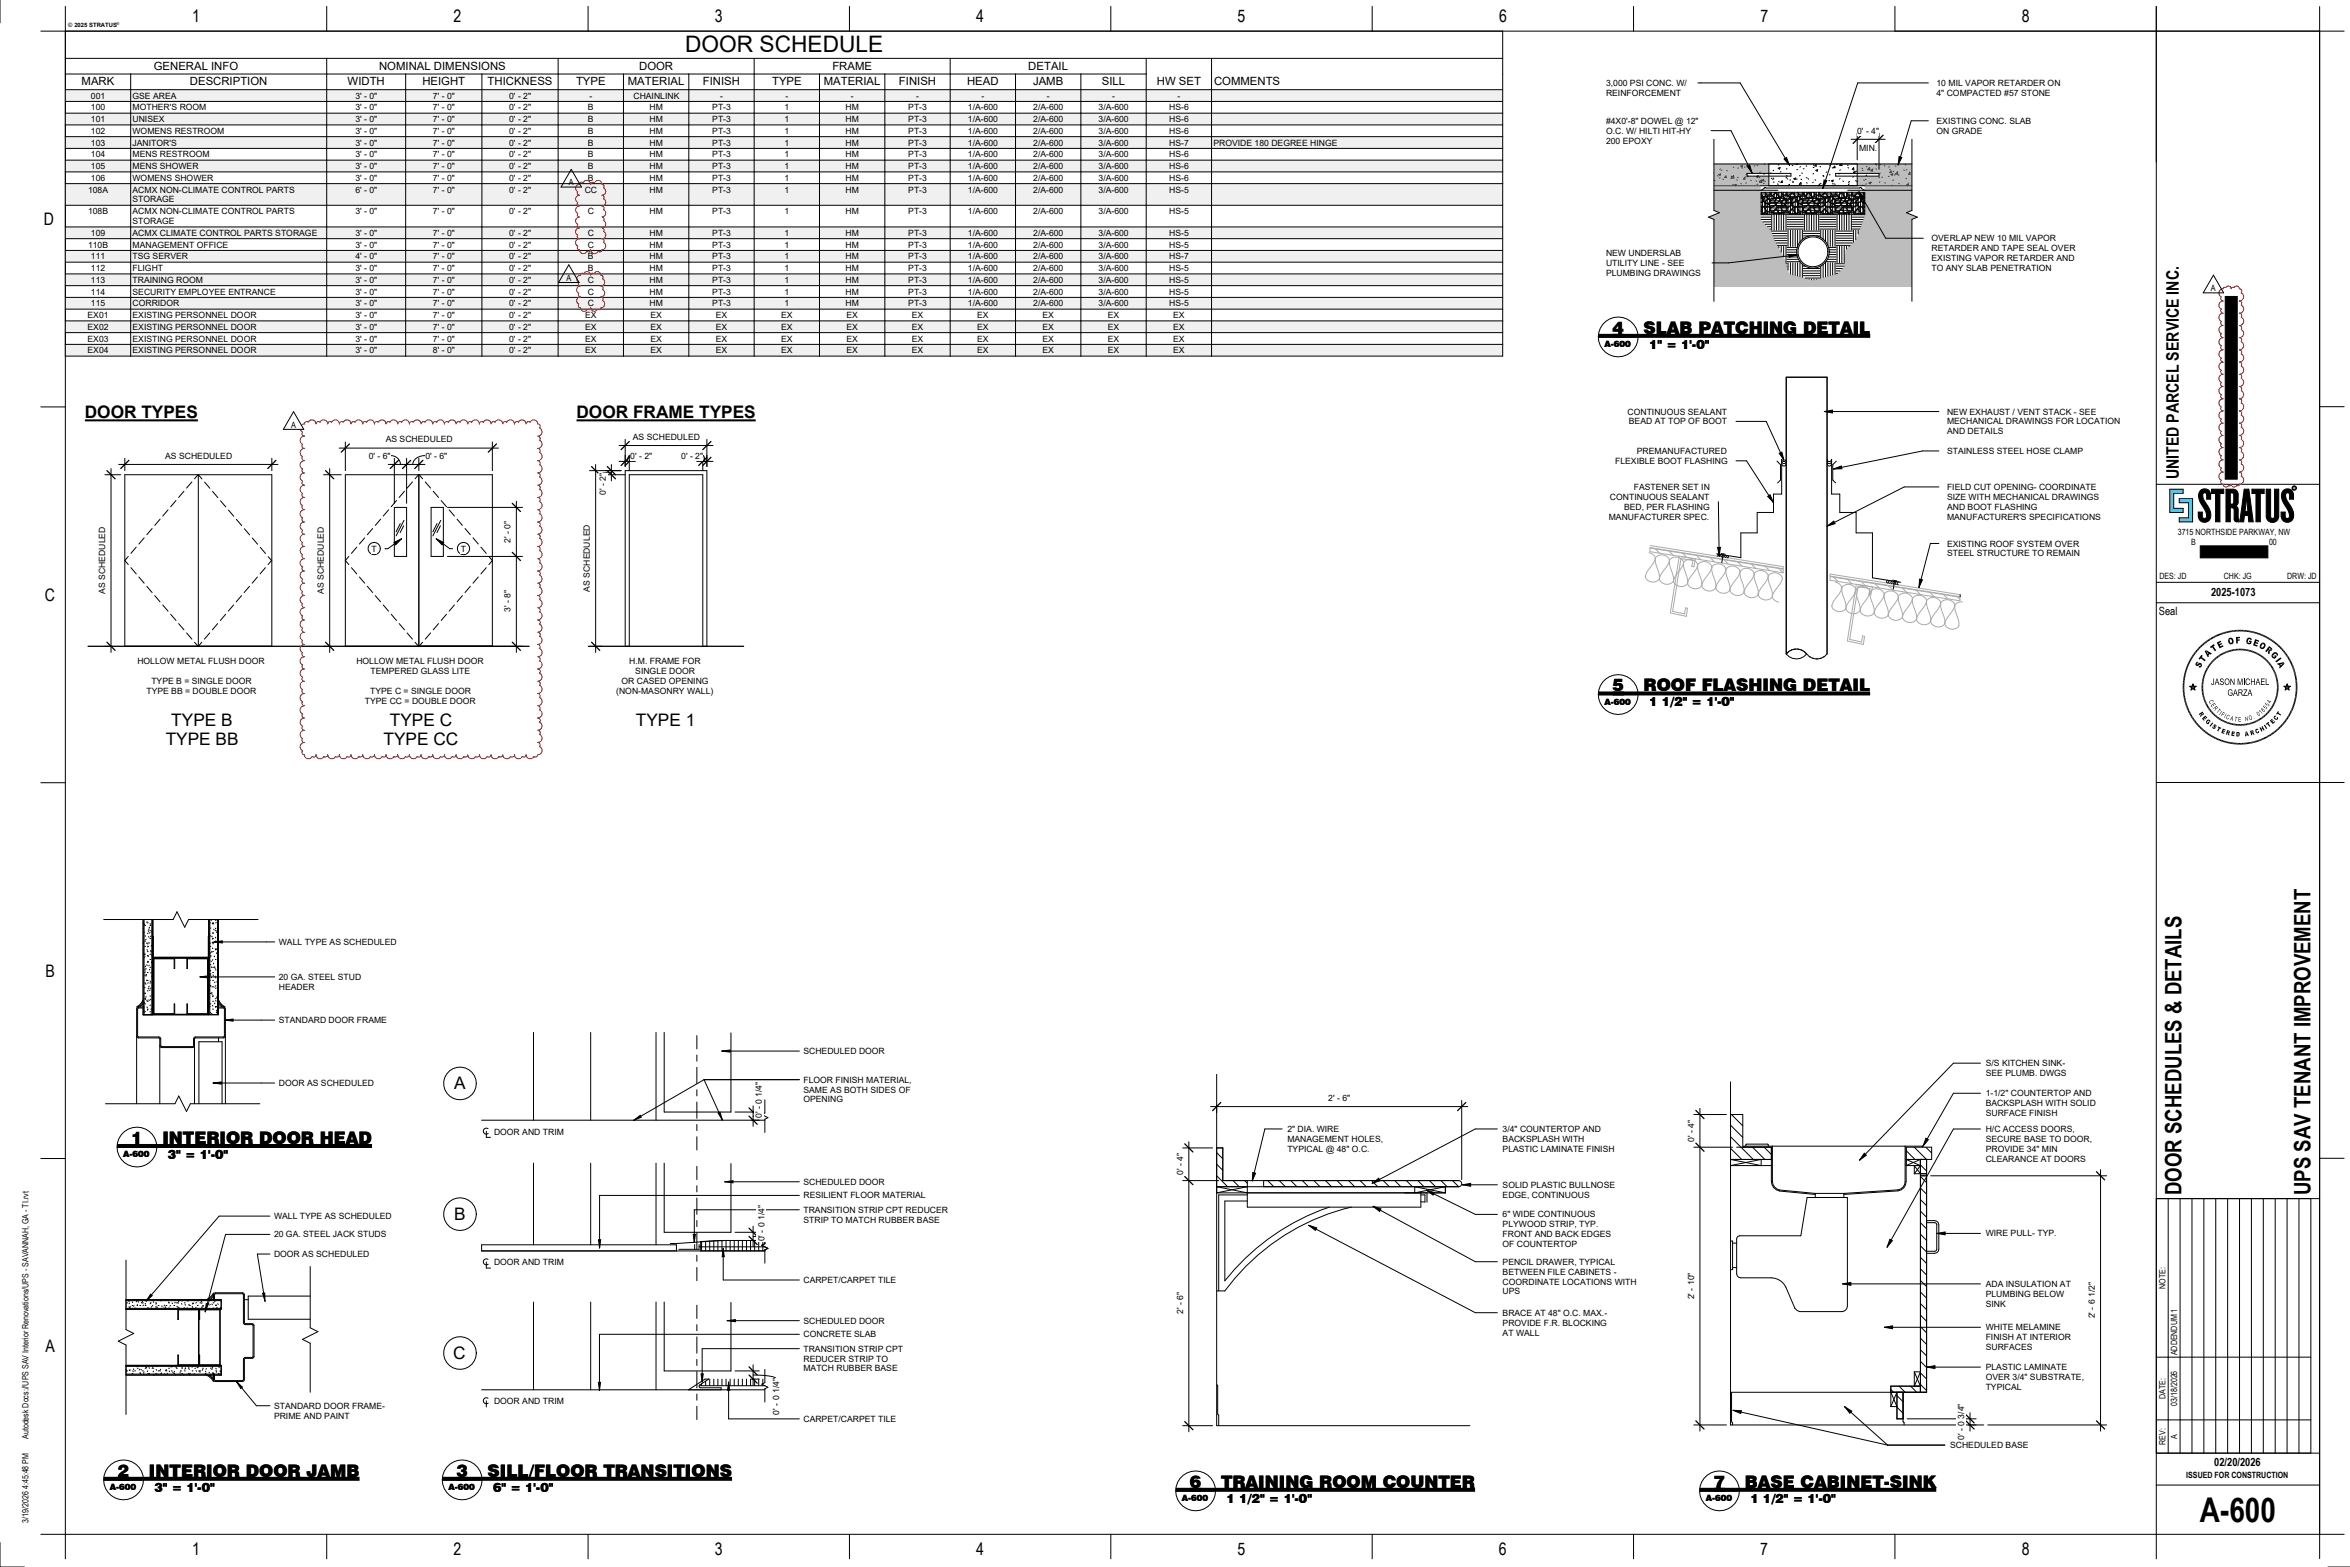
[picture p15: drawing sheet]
<svg xmlns="http://www.w3.org/2000/svg" width="914mm" height="610mm" viewBox="0 0 914 610" stroke-linecap="round" stroke-linejoin="round" font-family="sans-serif">
<defs><g id="words">
<text font-size="13.2" x="856" y="592.1">A-600</text>
<g font-size="8.8">
<text x="266.6" y="20.1">DOOR SCHEDULE</text>
<text x="848.9" y="464.9" transform="rotate(-90 848.9 464.9)">DOOR SCHEDULES &amp; DETAILS</text>
<text x="899" y="464.9" transform="rotate(-90 899 464.9)">UPS SAV TENANT IMPROVEMENT</text>
</g>
<g font-size="6.7">
<text x="74.8" y="8.7">1</text>
<text x="176.5" y="8.7">2</text>
<text x="278.2" y="8.7">3</text>
<text x="379.9" y="8.7">4</text>
<text x="481.6" y="8.7">5</text>
<text x="583.3" y="8.7">6</text>
<text x="685" y="8.7">7</text>
<text x="786.7" y="8.7">8</text>
<text x="17.1" y="87.5">D</text>
<text x="627.5" y="129.9">4</text>
<text x="639.6" y="129.9">SLAB PATCHING DETAIL</text>
<text x="33" y="162.8">DOOR TYPES</text>
<text x="224.3" y="162.8">DOOR FRAME TYPES</text>
<text x="847.8" y="186.4" transform="rotate(-90 847.8 186.4)">UNITED PARCEL SERVICE INC.</text>
<text x="17.5" y="233.7">C</text>
<text x="627.5" y="269">5</text>
<text x="639.6" y="269">ROOF FLASHING DETAIL</text>
<text x="66.7" y="282.3">TYPE B</text>
<text x="151.7" y="282.3">TYPE C</text>
<text x="247.4" y="282.3">TYPE 1</text>
<text x="64.5" y="289.8">TYPE BB</text>
<text x="149.2" y="289.8">TYPE CC</text>
<text x="17.7" y="379.9">B</text>
<text x="176.7" y="423.8">A</text>
<text x="51.1" y="445">1</text>
<text x="63.2" y="445">INTERIOR DOOR HEAD</text>
<text x="176.7" y="474.6">B</text>
<text x="17.7" y="526.1">A</text>
<text x="176.3" y="528.7">C</text>
<text x="45.9" y="574.5">2</text>
<text x="58" y="574.5">INTERIOR DOOR JAMB</text>
<text x="177.6" y="574.5">3</text>
<text x="189.7" y="574.5">SILL/FLOOR TRANSITIONS</text>
<text x="463" y="578.8">6</text>
<text x="475.1" y="578.8">TRAINING ROOM COUNTER</text>
<text x="666.9" y="578.8">7</text>
<text x="679" y="578.8">BASE CABINET-SINK</text>
<text x="74.8" y="605">1</text>
<text x="176.5" y="605">2</text>
<text x="278.2" y="605">3</text>
<text x="379.9" y="605">4</text>
<text x="481.6" y="605">5</text>
<text x="583.3" y="605">6</text>
<text x="685" y="605">7</text>
<text x="786.7" y="605">8</text>
</g>
<g font-size="4.9">
<text x="641.7" y="135.6">1&quot; = 1'-0&quot;</text>
<text x="641.7" y="274.7">1 1/2&quot; = 1'-0&quot;</text>
<text x="65.3" y="450.8">3&quot; = 1'-0&quot;</text>
<text x="60.1" y="580.3">3&quot; = 1'-0&quot;</text>
<text x="191.9" y="580.3">6&quot; = 1'-0&quot;</text>
<text x="477.3" y="584.5">1 1/2&quot; = 1'-0&quot;</text>
<text x="681.1" y="584.5">1 1/2&quot; = 1'-0&quot;</text>
</g>
<g font-size="4.4">
<text x="59.8" y="27.2">GENERAL INFO</text>
<text x="147.5" y="27.2">NOMINAL DIMENSIONS</text>
<text x="248.7" y="27.2">DOOR</text>
<text x="323.9" y="27.2">FRAME</text>
<text x="400.1" y="27.2">DETAIL</text>
<text x="31.8" y="33.2">MARK</text>
<text x="73.9" y="33.2">DESCRIPTION</text>
<text x="135.3" y="33.2">WIDTH</text>
<text x="164.3" y="33.2">HEIGHT</text>
<text x="189.7" y="33.2">THICKNESS</text>
<text x="224.1" y="33.2">TYPE</text>
<text x="244.3" y="33.2">MATERIAL</text>
<text x="273.5" y="33.2">FINISH</text>
<text x="300.4" y="33.2">TYPE</text>
<text x="320.5" y="33.2">MATERIAL</text>
<text x="349.8" y="33.2">FINISH</text>
<text x="376.3" y="33.2">HEAD</text>
<text x="402" y="33.2">JAMB</text>
<text x="428.7" y="33.2">SILL</text>
<text x="450.1" y="33.2">HW SET</text>
<text x="472.4" y="33.2">COMMENTS</text>
<text x="860.3" y="231.8">2025-1073</text>
<text x="840" y="239.2">Seal</text>
<text x="861.6" y="570.1">02/20/2026</text>
</g>
<g font-size="3.4">
<text x="624.9" y="33.4">3,000 PSI CONC. W/</text>
<text x="753.5" y="33.4">10 MIL VAPOR RETARDER ON</text>
<text x="35.4" y="38.4">001</text>
<text x="51.6" y="38.4">GSE AREA</text>
<text x="138.3" y="38.4">3' - 0&quot;</text>
<text x="168.5" y="38.4">7' - 0&quot;</text>
<text x="198.1" y="38.4">0' - 2&quot;</text>
<text x="229.3" y="38.4">-</text>
<text x="246.5" y="38.4">CHAINLINK</text>
<text x="280.2" y="38.4">-</text>
<text x="305.6" y="38.4">-</text>
<text x="331" y="38.4">-</text>
<text x="356.5" y="38.4">-</text>
<text x="381.9" y="38.4">-</text>
<text x="407.3" y="38.4">-</text>
<text x="432.7" y="38.4">-</text>
<text x="458.2" y="38.4">-</text>
<text x="624.9" y="37.3">REINFORCEMENT</text>
<text x="753.5" y="37.3">4&quot; COMPACTED #57 STONE</text>
<text x="35.4" y="42.9">100</text>
<text x="35.4" y="47.5">101</text>
<text x="51.6" y="42.9">MOTHER'S ROOM</text>
<text x="51.6" y="47.5">UNISEX</text>
<text x="138.3" y="42.9">3' - 0&quot;</text>
<text x="138.3" y="47.5">3' - 0&quot;</text>
<text x="168.5" y="42.9">7' - 0&quot;</text>
<text x="168.5" y="47.5">7' - 0&quot;</text>
<text x="198.1" y="42.9">0' - 2&quot;</text>
<text x="198.1" y="47.5">0' - 2&quot;</text>
<text x="228.8" y="42.9">B</text>
<text x="228.8" y="47.5">B</text>
<text x="252.7" y="42.9">HM</text>
<text x="252.7" y="47.5">HM</text>
<text x="277.1" y="42.9">PT-3</text>
<text x="277.1" y="47.5">PT-3</text>
<text x="305.2" y="42.9">1</text>
<text x="305.2" y="47.5">1</text>
<text x="329" y="42.9">HM</text>
<text x="329" y="47.5">HM</text>
<text x="353.4" y="42.9">PT-3</text>
<text x="353.4" y="47.5">PT-3</text>
<text x="376.6" y="42.9">1/A-600</text>
<text x="376.6" y="47.5">1/A-600</text>
<text x="402" y="42.9">2/A-600</text>
<text x="402" y="47.5">2/A-600</text>
<text x="427.5" y="42.9">3/A-600</text>
<text x="427.5" y="47.5">3/A-600</text>
<text x="454.9" y="42.9">HS-6</text>
<text x="454.9" y="47.5">HS-6</text>
<text x="35.4" y="52.1">102</text>
<text x="51.6" y="52.1">WOMENS RESTROOM</text>
<text x="138.3" y="52.1">3' - 0&quot;</text>
<text x="168.5" y="52.1">7' - 0&quot;</text>
<text x="198.1" y="52.1">0' - 2&quot;</text>
<text x="228.8" y="52.1">B</text>
<text x="252.7" y="52.1">HM</text>
<text x="277.1" y="52.1">PT-3</text>
<text x="305.2" y="52.1">1</text>
<text x="329" y="52.1">HM</text>
<text x="353.4" y="52.1">PT-3</text>
<text x="376.6" y="52.1">1/A-600</text>
<text x="402" y="52.1">2/A-600</text>
<text x="427.5" y="52.1">3/A-600</text>
<text x="454.9" y="52.1">HS-6</text>
<text x="624.9" y="48.2">#4X0'-8&quot; DOWEL @ 12&quot;</text>
<text x="624.9" y="52">O.C. W/ HILTI HIT-HY</text>
<text x="722.6" y="52">0' - 4&quot;</text>
<text x="753.5" y="48.2">EXISTING CONC. SLAB</text>
<text x="753.5" y="52">ON GRADE</text>
<text x="35.4" y="56.6">103</text>
<text x="51.6" y="56.6">JANITOR'S</text>
<text x="138.3" y="56.6">3' - 0&quot;</text>
<text x="168.5" y="56.6">7' - 0&quot;</text>
<text x="198.1" y="56.6">0' - 2&quot;</text>
<text x="228.8" y="56.6">B</text>
<text x="252.7" y="56.6">HM</text>
<text x="277.1" y="56.6">PT-3</text>
<text x="305.2" y="56.6">1</text>
<text x="329" y="56.6">HM</text>
<text x="353.4" y="56.6">PT-3</text>
<text x="376.6" y="56.6">1/A-600</text>
<text x="402" y="56.6">2/A-600</text>
<text x="427.5" y="56.6">3/A-600</text>
<text x="454.9" y="56.6">HS-7</text>
<text x="472.1" y="56.6">PROVIDE 180 DEGREE HINGE</text>
<text x="624.9" y="55.9">200 EPOXY</text>
<text x="723.4" y="58.9">MIN.</text>
<text x="35.4" y="61.2">104</text>
<text x="35.4" y="65.8">105</text>
<text x="51.6" y="61.2">MENS RESTROOM</text>
<text x="51.6" y="65.8">MENS SHOWER</text>
<text x="138.3" y="61.2">3' - 0&quot;</text>
<text x="138.3" y="65.8">3' - 0&quot;</text>
<text x="168.5" y="61.2">7' - 0&quot;</text>
<text x="168.5" y="65.8">7' - 0&quot;</text>
<text x="198.1" y="61.2">0' - 2&quot;</text>
<text x="198.1" y="65.8">0' - 2&quot;</text>
<text x="228.8" y="61.2">B</text>
<text x="228.8" y="65.8">B</text>
<text x="252.7" y="61.2">HM</text>
<text x="252.7" y="65.8">HM</text>
<text x="277.1" y="61.2">PT-3</text>
<text x="277.1" y="65.8">PT-3</text>
<text x="305.2" y="61.2">1</text>
<text x="305.2" y="65.8">1</text>
<text x="329" y="61.2">HM</text>
<text x="329" y="65.8">HM</text>
<text x="353.4" y="61.2">PT-3</text>
<text x="353.4" y="65.8">PT-3</text>
<text x="376.6" y="61.2">1/A-600</text>
<text x="376.6" y="65.8">1/A-600</text>
<text x="402" y="61.2">2/A-600</text>
<text x="402" y="65.8">2/A-600</text>
<text x="427.5" y="61.2">3/A-600</text>
<text x="427.5" y="65.8">3/A-600</text>
<text x="454.9" y="61.2">HS-6</text>
<text x="454.9" y="65.8">HS-6</text>
<text x="35.4" y="70.3">106</text>
<text x="51.6" y="70.3">WOMENS SHOWER</text>
<text x="138.3" y="70.3">3' - 0&quot;</text>
<text x="168.5" y="70.3">7' - 0&quot;</text>
<text x="198.1" y="70.3">0' - 2&quot;</text>
<text x="228.8" y="70.3">B</text>
<text x="252.7" y="70.3">HM</text>
<text x="277.1" y="70.3">PT-3</text>
<text x="305.2" y="70.3">1</text>
<text x="329" y="70.3">HM</text>
<text x="353.4" y="70.3">PT-3</text>
<text x="376.6" y="70.3">1/A-600</text>
<text x="402" y="70.3">2/A-600</text>
<text x="427.5" y="70.3">3/A-600</text>
<text x="454.9" y="70.3">HS-6</text>
<text x="34.3" y="74.9">108A</text>
<text x="51.6" y="74.9">ACMX NON-CLIMATE CONTROL PARTS</text>
<text x="138.3" y="74.9">6' - 0&quot;</text>
<text x="168.5" y="74.9">7' - 0&quot;</text>
<text x="198.1" y="74.9">0' - 2&quot;</text>
<text x="221.3" y="72.1">A</text>
<text x="227.5" y="74.9">CC</text>
<text x="252.7" y="74.9">HM</text>
<text x="277.1" y="74.9">PT-3</text>
<text x="305.2" y="74.9">1</text>
<text x="329" y="74.9">HM</text>
<text x="353.4" y="74.9">PT-3</text>
<text x="376.6" y="74.9">1/A-600</text>
<text x="402" y="74.9">2/A-600</text>
<text x="427.5" y="74.9">3/A-600</text>
<text x="454.9" y="74.9">HS-5</text>
<text x="34.3" y="83.3">108B</text>
<text x="51.6" y="78.7">STORAGE</text>
<text x="51.6" y="83.3">ACMX NON-CLIMATE CONTROL PARTS</text>
<text x="138.3" y="83.3">3' - 0&quot;</text>
<text x="168.5" y="83.3">7' - 0&quot;</text>
<text x="198.1" y="83.3">0' - 2&quot;</text>
<text x="228.7" y="83.3">C</text>
<text x="252.7" y="83.3">HM</text>
<text x="277.1" y="83.3">PT-3</text>
<text x="305.2" y="83.3">1</text>
<text x="329" y="83.3">HM</text>
<text x="353.4" y="83.3">PT-3</text>
<text x="376.6" y="83.3">1/A-600</text>
<text x="402" y="83.3">2/A-600</text>
<text x="427.5" y="83.3">3/A-600</text>
<text x="454.9" y="83.3">HS-5</text>
<text x="51.6" y="87.2">STORAGE</text>
<text x="35.4" y="91.8">109</text>
<text x="51.6" y="91.8">ACMX CLIMATE CONTROL PARTS STORAGE</text>
<text x="138.3" y="91.8">3' - 0&quot;</text>
<text x="168.5" y="91.8">7' - 0&quot;</text>
<text x="198.1" y="91.8">0' - 2&quot;</text>
<text x="228.7" y="91.8">C</text>
<text x="252.7" y="91.8">HM</text>
<text x="277.1" y="91.8">PT-3</text>
<text x="305.2" y="91.8">1</text>
<text x="329" y="91.8">HM</text>
<text x="353.4" y="91.8">PT-3</text>
<text x="376.6" y="91.8">1/A-600</text>
<text x="402" y="91.8">2/A-600</text>
<text x="427.5" y="91.8">3/A-600</text>
<text x="454.9" y="91.8">HS-5</text>
<text x="751.6" y="93.9">OVERLAP NEW 10 MIL VAPOR</text>
<text x="34.3" y="96.3">110B</text>
<text x="35.4" y="100.9">111</text>
<text x="51.6" y="96.3">MANAGEMENT OFFICE</text>
<text x="51.6" y="100.9">TSG SERVER</text>
<text x="138.3" y="96.3">3' - 0&quot;</text>
<text x="138.3" y="100.9">4' - 0&quot;</text>
<text x="168.5" y="96.3">7' - 0&quot;</text>
<text x="168.5" y="100.9">7' - 0&quot;</text>
<text x="198.1" y="96.3">0' - 2&quot;</text>
<text x="198.1" y="100.9">0' - 2&quot;</text>
<text x="228.7" y="96.3">C</text>
<text x="228.8" y="100.9">B</text>
<text x="252.7" y="96.3">HM</text>
<text x="252.7" y="100.9">HM</text>
<text x="277.1" y="96.3">PT-3</text>
<text x="277.1" y="100.9">PT-3</text>
<text x="305.2" y="96.3">1</text>
<text x="305.2" y="100.9">1</text>
<text x="329" y="96.3">HM</text>
<text x="329" y="100.9">HM</text>
<text x="353.4" y="96.3">PT-3</text>
<text x="353.4" y="100.9">PT-3</text>
<text x="376.6" y="96.3">1/A-600</text>
<text x="376.6" y="100.9">1/A-600</text>
<text x="402" y="96.3">2/A-600</text>
<text x="402" y="100.9">2/A-600</text>
<text x="427.5" y="96.3">3/A-600</text>
<text x="427.5" y="100.9">3/A-600</text>
<text x="454.9" y="96.3">HS-5</text>
<text x="454.9" y="100.9">HS-7</text>
<text x="624.9" y="99.6">NEW UNDERSLAB</text>
<text x="751.6" y="97.7">RETARDER AND TAPE SEAL OVER</text>
<text x="751.6" y="101.6">EXISTING VAPOR RETARDER AND</text>
<text x="35.4" y="105.5">112</text>
<text x="51.6" y="105.5">FLIGHT</text>
<text x="138.3" y="105.5">3' - 0&quot;</text>
<text x="168.5" y="105.5">7' - 0&quot;</text>
<text x="198.1" y="105.5">0' - 2&quot;</text>
<text x="228.8" y="105.5">B</text>
<text x="252.7" y="105.5">HM</text>
<text x="277.1" y="105.5">PT-3</text>
<text x="305.2" y="105.5">1</text>
<text x="329" y="105.5">HM</text>
<text x="353.4" y="105.5">PT-3</text>
<text x="376.6" y="105.5">1/A-600</text>
<text x="402" y="105.5">2/A-600</text>
<text x="427.5" y="105.5">3/A-600</text>
<text x="454.9" y="105.5">HS-5</text>
<text x="624.9" y="103.5">UTILITY LINE - SEE</text>
<text x="624.9" y="107.3">PLUMBING DRAWINGS</text>
<text x="751.6" y="105.4">TO ANY SLAB PENETRATION</text>
<text x="35.4" y="110">113</text>
<text x="51.6" y="110">TRAINING ROOM</text>
<text x="138.3" y="110">3' - 0&quot;</text>
<text x="168.5" y="110">7' - 0&quot;</text>
<text x="198.1" y="110">0' - 2&quot;</text>
<text x="220.4" y="109.2">A</text>
<text x="228.7" y="110">C</text>
<text x="252.7" y="110">HM</text>
<text x="277.1" y="110">PT-3</text>
<text x="305.2" y="110">1</text>
<text x="329" y="110">HM</text>
<text x="353.4" y="110">PT-3</text>
<text x="376.6" y="110">1/A-600</text>
<text x="402" y="110">2/A-600</text>
<text x="427.5" y="110">3/A-600</text>
<text x="454.9" y="110">HS-5</text>
<text x="860.3" y="113.3">A</text>
<text x="35.4" y="114.6">114</text>
<text x="35.4" y="119.2">115</text>
<text x="51.6" y="114.6">SECURITY EMPLOYEE ENTRANCE</text>
<text x="51.6" y="119.2">CORRIDOR</text>
<text x="138.3" y="114.6">3' - 0&quot;</text>
<text x="138.3" y="119.2">3' - 0&quot;</text>
<text x="168.5" y="114.6">7' - 0&quot;</text>
<text x="168.5" y="119.2">7' - 0&quot;</text>
<text x="198.1" y="114.6">0' - 2&quot;</text>
<text x="198.1" y="119.2">0' - 2&quot;</text>
<text x="228.7" y="114.6">C</text>
<text x="228.7" y="119.2">C</text>
<text x="252.7" y="114.6">HM</text>
<text x="252.7" y="119.2">HM</text>
<text x="277.1" y="114.6">PT-3</text>
<text x="277.1" y="119.2">PT-3</text>
<text x="305.2" y="114.6">1</text>
<text x="305.2" y="119.2">1</text>
<text x="329" y="114.6">HM</text>
<text x="329" y="119.2">HM</text>
<text x="353.4" y="114.6">PT-3</text>
<text x="353.4" y="119.2">PT-3</text>
<text x="376.6" y="114.6">1/A-600</text>
<text x="376.6" y="119.2">1/A-600</text>
<text x="402" y="114.6">2/A-600</text>
<text x="402" y="119.2">2/A-600</text>
<text x="427.5" y="114.6">3/A-600</text>
<text x="427.5" y="119.2">3/A-600</text>
<text x="454.9" y="114.6">HS-5</text>
<text x="454.9" y="119.2">HS-5</text>
<text x="34.1" y="123.7">EX01</text>
<text x="51.6" y="123.7">EXISTING PERSONNEL DOOR</text>
<text x="138.3" y="123.7">3' - 0&quot;</text>
<text x="168.5" y="123.7">7' - 0&quot;</text>
<text x="198.1" y="123.7">0' - 2&quot;</text>
<text x="227.7" y="123.7">EX</text>
<text x="253.1" y="123.7">EX</text>
<text x="278.5" y="123.7">EX</text>
<text x="303.9" y="123.7">EX</text>
<text x="329.4" y="123.7">EX</text>
<text x="354.8" y="123.7">EX</text>
<text x="380.2" y="123.7">EX</text>
<text x="405.6" y="123.7">EX</text>
<text x="431.1" y="123.7">EX</text>
<text x="456.5" y="123.7">EX</text>
<text x="34.1" y="128.3">EX02</text>
<text x="51.6" y="128.3">EXISTING PERSONNEL DOOR</text>
<text x="138.3" y="128.3">3' - 0&quot;</text>
<text x="168.5" y="128.3">7' - 0&quot;</text>
<text x="198.1" y="128.3">0' - 2&quot;</text>
<text x="227.7" y="128.3">EX</text>
<text x="253.1" y="128.3">EX</text>
<text x="278.5" y="128.3">EX</text>
<text x="303.9" y="128.3">EX</text>
<text x="329.4" y="128.3">EX</text>
<text x="354.8" y="128.3">EX</text>
<text x="380.2" y="128.3">EX</text>
<text x="405.6" y="128.3">EX</text>
<text x="431.1" y="128.3">EX</text>
<text x="456.5" y="128.3">EX</text>
<text x="34.1" y="137.4">EX04</text>
<text x="34.1" y="132.9">EX03</text>
<text x="51.6" y="137.4">EXISTING PERSONNEL DOOR</text>
<text x="51.6" y="132.9">EXISTING PERSONNEL DOOR</text>
<text x="138.3" y="137.4">3' - 0&quot;</text>
<text x="138.3" y="132.9">3' - 0&quot;</text>
<text x="168.5" y="137.4">8' - 0&quot;</text>
<text x="168.5" y="132.9">7' - 0&quot;</text>
<text x="198.1" y="137.4">0' - 2&quot;</text>
<text x="198.1" y="132.9">0' - 2&quot;</text>
<text x="227.7" y="137.4">EX</text>
<text x="227.7" y="132.9">EX</text>
<text x="253.1" y="137.4">EX</text>
<text x="253.1" y="132.9">EX</text>
<text x="278.5" y="137.4">EX</text>
<text x="278.5" y="132.9">EX</text>
<text x="303.9" y="137.4">EX</text>
<text x="303.9" y="132.9">EX</text>
<text x="329.4" y="137.4">EX</text>
<text x="329.4" y="132.9">EX</text>
<text x="354.8" y="137.4">EX</text>
<text x="354.8" y="132.9">EX</text>
<text x="380.2" y="137.4">EX</text>
<text x="380.2" y="132.9">EX</text>
<text x="405.6" y="137.4">EX</text>
<text x="405.6" y="132.9">EX</text>
<text x="431.1" y="137.4">EX</text>
<text x="431.1" y="132.9">EX</text>
<text x="456.5" y="137.4">EX</text>
<text x="456.5" y="132.9">EX</text>
<text x="624.3" y="135.1">A-600</text>
<text x="633.3" y="161.3">CONTINUOUS SEALANT</text>
<text x="757.6" y="161.3">NEW EXHAUST / VENT STACK - SEE</text>
<text x="113.3" y="166.4">A</text>
<text x="633.8" y="165.1">BEAD AT TOP OF BOOT</text>
<text x="757.6" y="165.1">MECHANICAL DRAWINGS FOR LOCATION</text>
<text x="150.1" y="172.1">AS SCHEDULED</text>
<text x="246.3" y="171.1">AS SCHEDULED</text>
<text x="757.6" y="169">AND DETAILS</text>
<text x="64.3" y="178.5">AS SCHEDULED</text>
<text x="143.5" y="178.5">0' - 6&quot;</text>
<text x="165.5" y="178.5">0' - 6&quot;</text>
<text x="245.3" y="178.5">0' - 2&quot;</text>
<text x="265.1" y="178.5">0' - 2&quot;</text>
<text x="636.9" y="176.6">PREMANUFACTURED</text>
<text x="757.6" y="176.6">STAINLESS STEEL HOSE CLAMP</text>
<text x="628.5" y="180.5">FLEXIBLE BOOT FLASHING</text>
<text x="635.7" y="190.6">FASTENER SET IN</text>
<text x="757.6" y="190.6">FIELD CUT OPENING- COORDINATE</text>
<text x="235.7" y="192.6" transform="rotate(-90 235.7 192.6)">0' - 2&quot;</text>
<text x="626.4" y="194.5">CONTINUOUS SEALANT</text>
<text x="757.6" y="194.5">SIZE WITH MECHANICAL DRAWINGS</text>
<text x="626" y="202.1">MANUFACTURER SPEC.</text>
<text x="631.9" y="198.3">BED, PER FLASHING</text>
<text x="757.6" y="198.3">AND BOOT FLASHING</text>
<text x="757.6" y="202.1">MANUFACTURER'S SPECIFICATIONS</text>
<text x="847.4" y="208.2">3715 NORTHSIDE PARKWAY, NW</text>
<text x="144.6" y="214.7">T</text>
<text x="179.3" y="214.7">T</text>
<text x="198.7" y="211.2" transform="rotate(-90 198.7 211.2)">2' - 0&quot;</text>
<text x="757.6" y="212.6">EXISTING ROOF SYSTEM OVER</text>
<text x="852.6" y="212.1">B</text>
<text x="882.9" y="212.1">00</text>
<text x="757.6" y="216.5">STEEL STRUCTURE TO REMAIN</text>
<text x="840.2" y="225.1">DES: JD</text>
<text x="865.3" y="225.1">CHK: JG</text>
<text x="890" y="225.1">DRW: JD</text>
<text x="41" y="230.9" transform="rotate(-90 41 230.9)">AS SCHEDULED</text>
<text x="126.1" y="230.9" transform="rotate(-90 126.1 230.9)">AS SCHEDULED</text>
<text x="229.6" y="230.1" transform="rotate(-90 229.6 230.1)">AS SCHEDULED</text>
<text x="198.7" y="238.2" transform="rotate(-90 198.7 238.2)">3' - 8&quot;</text>
<text x="53.5" y="258.3">HOLLOW METAL FLUSH DOOR</text>
<text x="138.7" y="258.3">HOLLOW METAL FLUSH DOOR</text>
<text x="144.2" y="262.2">TEMPERED GLASS LITE</text>
<text x="244.9" y="258.3">H.M. FRAME FOR</text>
<text x="247.2" y="262.2">SINGLE DOOR</text>
<text x="57" y="269.8">TYPE BB = DOUBLE DOOR</text>
<text x="58.9" y="266">TYPE B = SINGLE DOOR</text>
<text x="144" y="269.8">TYPE C = SINGLE DOOR</text>
<text x="239.8" y="269.8">(NON-MASONRY WALL)</text>
<text x="241.8" y="266">OR CASED OPENING</text>
<text x="142" y="273.7">TYPE CC = DOUBLE DOOR</text>
<text x="624.3" y="274.2">A-600</text>
<text x="108.5" y="367.6">WALL TYPE AS SCHEDULED</text>
<text x="108.5" y="381.2">20 GA. STEEL STUD</text>
<text x="108.5" y="385.1">HEADER</text>
<text x="108.5" y="398">STANDARD DOOR FRAME</text>
<text x="312.6" y="410.1">SCHEDULED DOOR</text>
<text x="772.7" y="414.8">S/S KITCHEN SINK-</text>
<text x="772.7" y="418.6">SEE PLUMB. DWGS</text>
<text x="108.5" y="422.5">DOOR AS SCHEDULED</text>
<text x="312.6" y="421.2">FLOOR FINISH MATERIAL,</text>
<text x="312.6" y="425">SAME AS BOTH SIDES OF</text>
<text x="312.6" y="428.9">OPENING</text>
<text x="516.8" y="428.3">2' - 6&quot;</text>
<text x="772.7" y="426.5">1-1/2&quot; COUNTERTOP AND</text>
<text x="772.7" y="430.3">BACKSPLASH WITH SOLID</text>
<text x="296.4" y="435" transform="rotate(-90 296.4 435)">0' - 0 1/4&quot;</text>
<text x="772.7" y="434.2">SURFACE FINISH</text>
<text x="192.2" y="441.4">DOOR AND TRIM</text>
<text x="500.9" y="440.4">2&quot; DIA. WIRE</text>
<text x="584.7" y="440.4">3/4&quot; COUNTERTOP AND</text>
<text x="772.7" y="440.4">H/C ACCESS DOORS,</text>
<text x="500.9" y="444.2">MANAGEMENT HOLES,</text>
<text x="500.9" y="448.1">TYPICAL @ 48&quot; O.C.</text>
<text x="584.7" y="444.2">BACKSPLASH WITH</text>
<text x="584.7" y="448.1">PLASTIC LAMINATE FINISH</text>
<text x="659.2" y="444.2" transform="rotate(-90 659.2 444.2)">0' - 4&quot;</text>
<text x="772.7" y="444.2">SECURE BASE TO DOOR,</text>
<text x="772.7" y="448.1">PROVIDE 34&quot; MIN</text>
<text x="48" y="450.2">A-600</text>
<text x="772.7" y="451.9">CLEARANCE AT DOORS</text>
<text x="312.6" y="460.9">SCHEDULED DOOR</text>
<text x="460.4" y="457.2" transform="rotate(-90 460.4 457.2)">0' - 4&quot;</text>
<text x="312.6" y="466.2">RESILIENT FLOOR MATERIAL</text>
<text x="584.7" y="462.1">SOLID PLASTIC BULLNOSE</text>
<text x="584.7" y="465.9">EDGE, CONTINUOUS</text>
<text x="312.6" y="471.8">TRANSITION STRIP CPT REDUCER</text>
<text x="584.7" y="473.6">6&quot; WIDE CONTINUOUS</text>
<text x="106.6" y="474.3">WALL TYPE AS SCHEDULED</text>
<text x="312.6" y="475.7">STRIP TO MATCH RUBBER BASE</text>
<text x="584.7" y="477.5">PLYWOOD STRIP, TYP.</text>
<text x="106.6" y="481.4">20 GA. STEEL JACK STUDS</text>
<text x="297.5" y="483" transform="rotate(-90 297.5 483)">0' - 0 1/4&quot;</text>
<text x="584.7" y="481.3">FRONT AND BACK EDGES</text>
<text x="584.7" y="485.1">OF COUNTERTOP</text>
<text x="772.7" y="481">WIRE PULL- TYP.</text>
<text x="106.6" y="489">DOOR AS SCHEDULED</text>
<text x="192.2" y="492.2">DOOR AND TRIM</text>
<text x="584.7" y="492">PENCIL DRAWER, TYPICAL</text>
<text x="584.7" y="495.9">BETWEEN FILE CABINETS -</text>
<text x="312.6" y="499.1">CARPET/CARPET TILE</text>
<text x="584.7" y="499.7">COORDINATE LOCATIONS WITH</text>
<text x="584.7" y="503.6">UPS</text>
<text x="772.7" y="500.7">ADA INSULATION AT</text>
<text x="842.6" y="501.3" transform="rotate(-90 842.6 501.3)">NOTE:</text>
<text x="659.2" y="505.5" transform="rotate(-90 659.2 505.5)">2' - 10&quot;</text>
<text x="772.7" y="504.5">PLUMBING BELOW</text>
<text x="772.7" y="508.3">SINK</text>
<text x="312.6" y="515">SCHEDULED DOOR</text>
<text x="460.4" y="511.2" transform="rotate(-90 460.4 511.2)">2' - 6&quot;</text>
<text x="584.7" y="511.9">BRACE AT 48&quot; O.C. MAX.-</text>
<text x="584.7" y="515.7">PROVIDE F.R. BLOCKING</text>
<text x="815.1" y="512.9" transform="rotate(-90 815.1 512.9)">2' - 6 1/2&quot;</text>
<text x="312.6" y="520.3">CONCRETE SLAB</text>
<text x="584.7" y="519.5">AT WALL</text>
<text x="772.7" y="517.5">WHITE MELAMINE</text>
<text x="772.7" y="521.4">FINISH AT INTERIOR</text>
<text x="312.6" y="525.9">TRANSITION STRIP CPT</text>
<text x="772.7" y="525.2">SURFACES</text>
<text x="847.2" y="527.3" transform="rotate(-90 847.2 527.3)">ADDENDUM 1</text>
<text x="312.6" y="529.7">REDUCER STRIP TO</text>
<text x="312.6" y="533.5">MATCH RUBBER BASE</text>
<text x="772.7" y="533">PLASTIC LAMINATE</text>
<text x="772.7" y="536.9">OVER 3/4&quot; SUBSTRATE,</text>
<text x="772.7" y="540.7">TYPICAL</text>
<text x="842.6" y="544.2" transform="rotate(-90 842.6 544.2)">DATE:</text>
<text x="106.6" y="548.1">STANDARD DOOR FRAME-</text>
<text x="106.6" y="551.9">PRIME AND PAINT</text>
<text x="192.2" y="546.2">DOOR AND TRIM</text>
<text x="303.1" y="550.3" transform="rotate(-90 303.1 550.3)">0' - 0 1/4&quot;</text>
<text x="847.2" y="547" transform="rotate(-90 847.2 547)">03/18/2026</text>
<text x="312.6" y="553.2">CARPET/CARPET TILE</text>
<text x="11.1" y="559.8" transform="rotate(-90 11.1 559.8)">Autodesk Docs://UPS SAV Interior Renovations/UPS - SAVANNAH, GA - TI.rvt</text>
<text x="758.8" y="563.4">SCHEDULED BASE</text>
<text x="764.3" y="560.2" transform="rotate(-90 764.3 560.2)">0' - 0 3/4&quot;</text>
<text x="842.6" y="562" transform="rotate(-90 842.6 562)">REV:</text>
<text x="847.2" y="559.8" transform="rotate(-90 847.2 559.8)">A</text>
<text x="850.7" y="575">ISSUED FOR CONSTRUCTION</text>
<text x="42.7" y="579.7">A-600</text>
<text x="174.5" y="579.7">A-600</text>
<text x="459.9" y="584">A-600</text>
<text x="663.7" y="584">A-600</text>
<text x="11.1" y="592.3" transform="rotate(-90 11.1 592.3)">3/19/2026 4:45:48 PM</text>
</g>
<text font-size="2.3" x="26.6" y="10.4">© 2025 STRATUS</text>
<text font-size="1.5" x="45.3" y="9.7">®</text>
<text font-size="1.1" x="892.3" y="190.1">R</text>
</g></defs>
<path d="M666.9 63.8h21.4v3.7h-8.5v1h8.5v3.8h-3.2l.1 13.3 4 4.1 1.5 4 3.5 6.5 2 6.3 9.2 2.5 9.5-2.5 2.6-2.7 .6-6.5 4.2-4.2 3.3-9.5v-11.3h-2.9v-3.8h8.4v-1h-8.4v-3.7h21.2v18.1l-2.1 .8 4.3 1.8-2.2 .9v26.2h-77v-26.2l-2.1-.9 4.2-1.8-2.1-.8z" fill="#bdbdbd"/>
<g fill="#fff">
<path d="M743.9 54.2h15.5v63h-15.5v-31.8l2.2-.9-4.3-1.8 2.1-.8z"/>
<path d="M651.4 54.2h15.5v27.7l2.1 .8-4.2 1.8 2.1 .9v31.8h-15.5z"/>
</g>
<g fill="none" stroke="#414141" stroke-width=".39">
<path d="M666.9 72.3h18.2M667.4 70.2h-.4M668.2 68.3l.3 .2M668.8 67.9l.7-.3-.2 .7zM669.3 69.1l-.3 .2M669.4 65.7l-.2 .2M670.1 66.2h-.4M670.3 69.7l.3 .2M671.6 68.4l.1 .7-.6-.1zM671.8 66.3l.3 .2M673.6 68.6l.3 .1M673.8 69.4h-.3"/>
<path d="M674.4 71.8l-.3 .2M674.5 68.4l-.2 .2M674.5 68.3l.2 1-.9-.1zM674.7 65l-.3 .2M675.2 72.3l-.4-.3 .8-.3-.2 .6M675.8 69.9l.3 .2M676.3 69l-.3 .1M676.5 65.3l-.4 .1M677.3 64.6l.7-.2-.2 .6zM677.3 71.3l.3 .3M677.8 65.3l.2 .2M678.9 69.1l.1 .6h-.6z"/>
<path d="M679 65l-.3 .1M679.1 68.8l.2 .2M679.6 71.1l-.3 .2M679.7 67.7l-.3 .2M679.8 64.3l-.3 .2M680.1 68.5l-.2 .1M681.2 70.2l.3 .1M682.9 64.5h-.4M683.3 70.3l.2 .2M683.7 64.2l.2 .3M683.9 68.5l-.5 .2 .5 .4 .2-.6M683.9 71.7h-.3"/>
<path d="M684.5 69l.3 .2M684.8 70.3l-.2 .2M685 67l-.3 .2M685.4 70l.1 1-.9-.1zM686.2 69.7l.1 .7-.6-.1zM686.5 63.8l.3 .2M686.5 71.3l-.3 .1M686.6 70.4l.3 .2M722.7 70.7l.1 .1M724.5 65.4l.3 .2M724.6 72l.3 .2M725 66.3h-.4"/>
<path d="M725.2 70l.2 .2M725.6 72.3h18.3M726.1 69.8h-.3M726.2 71.5l-.2 .2M726.5 64.7l-.3 .2M727.2 65.4l.3 .2M727.2 71.2l.7-.3-.2 .6zM727.5 65.2l.1 .9-.9-.1zM727.9 70.9l.3 .1M728.5 65.9l.1 .6h-.6zM728.8 65.8h-.3M729.7 63.8l.5 .3 .1-.3"/>
<path d="M729.9 65.7l.3 .1M730.1 72.2v.1M731.1 69l.3 .2M731.5 70.7l-.3 .2M731.6 67.3l-.2 .2M731.8 63.9l-.3 .3M732.6 68.9l-.4 .1M733.2 64.4l.2 .2M733.3 71.1l.3 .2M735.1 68.6h-.3M735.2 64.9l-.3 .1M735.3 65.9l.3 .2"/>
<path d="M735.8 67.9l.7-.3-.2 .6zM735.8 66.5l.1 .7-.6-.1zM736.3 72.1h-.4M736.7 70l-.2 .2M736.9 66.6l-.3 .2M737 68l.3 .2M737.8 64.6h-.4M738.3 66.9l.1 .9-.9-.1zM738.8 71.3l.3 .2M738.9 68.1h-.3M740.8 66.1l.2 .2M741.6 64.1h-.3"/>
<path d="M741.9 69.4l-.3 .2M742 66l-.3 .2M742.3 72.3l-.5-.3 .8-.3-.2 .6M742.7 71.3h-.3M743 66.9l.2 .3M743.1 67.2l.1 .6h-.6z"/>
</g>
<g fill="none" stroke="#000" stroke-width=".39">
<path d="M666.9 54.2v27.7l2.1 .8-4.2 1.8 2.1 .9v31.8M743.9 54.2v27.7l-2.1 .8 4.3 1.8-2.2 .9v31.8M666.9 63.8h77M666.9 74h24.9M679.8 67.5h17.1v1h-17.1zM680.2 68.5h-.1M683.9 68.5h.2M685.1 72.3h40.5M685.2 75.5h3.8M685.2 76.4h3.8M685.2 76.8h.6M685.2 77.2l.9-.4v.9l-.3 .7-.6 .3"/>
<path d="M685.2 78.8l.9-.4 .7 .6M685.2 75.7l.6 1.1M685.2 74.8h40.4v8.5h-40.4zM685.3 74l1.4-1.1 .4 .3h36.5l.5-.3 1.4 1.1M685.5 74.8v1l.9 1 .7-1.3-.4-.7M685.8 76.8v6.3M686.6 67.7h-.3M686.7 76.8v6.3M686.8 78.7l1.2-1.3 .7 .7-.7 1.2zM686.9 74.8l.5 1h1.3v-1M687.1 76.2l.6 1.2-.9 1-.7-.3zM687.1 79l1.3 .6 .3 .7h-1.6z"/>
<path d="M687.7 76.8v6.3M687.7 76.2h1.6l.6 .3v.6l-1.2 .6-1-.9zM688.3 63.8v8.5M688.4 79.3l.6-.3h1.6l.3 .6-1.9 1zM688.6 76.8v6.3M689 77.2h6.3M689 78.1h6.3M689 79h6.3M689 80h6.3M689 78.1l1.9-1-.6 1.6h-1.6zM689 74.8v.7M689.2 67.3l-.4 .1"/>
<path d="M689.2 69.3l.3 .2M689.4 74.8v2M689.9 69.2l.3 .2M690.1 69.6l-.3 .2M690.2 66.2l-.3 .2M690.3 75.8l.9-.9 1 1.9M690.3 74.8v2h1.9M690.3 70.8l-.3 .1M691 74.8l-1.4 1.4-.6-.7M691.2 77.4l1.3-.6-.3 1.6-1.3 .6-.3-.3zM691.2 79l1.3-.6 .6 .6v1.3h-1.2l-.7-.3zM691.2 74.8v2"/>
<path d="M691.6 71.5l.3 .3M691.9 74.8v1l.9 1 .6-1.3-.3-.7v2M691.9 64l.3 .2M691.9 65.4l.7-.2-.2 .6zM692.1 70.6l.2 .2M692.2 74.8v2M693 66.8l-.3 .1M693.1 78.7l1.3-1.3 .6 .7-.6 1.2zM693.3 74.8l.5 1h1.2v-1M693.4 76.2l.7 1.2-1 1-.6-.3zM693.4 79l1.3 .6 .3 .7h-1.6zM693.4 70.4l.2 .6-.6-.1z"/>
<path d="M694 74.8v2l1 .9 1.3-.6v-.6l-.6-.3h-1.6M694.7 79.3l.6-.3h1.6l.4 .6-2 1zM695 74.8v2M695.1 68.3l.3 .2M695.2 69l-.3 .2M695.3 65.6l-.3 .2M695.3 69.5l.3 .2M695.3 75.5h6.4M695.3 76.4h6.4M695.3 78.1l2-1-.7 1.6h-1.6zM695.3 74.8v.7M695.7 72.3l.6-.6v.6"/>
<path d="M695.7 76.8v6.3M696.6 75.8l1-.9 .9 1.9h-1.9zM696.7 76.8v6.3M696.8 70h-.4M697.3 74.8l-1.3 1.4-.7-.7M697.3 64.3l.3 .2M697.5 70.8l.3 .2M697.6 77.4l1.2-.6-.3 1.6-1.2 .6-.4-.3zM697.6 79l1.2-.6 .7 .6v1.3h-1.3l-.6-.3M697.6 70.5l.2 .2M697.6 76.8v6.3M698 69.5l.7-.2-.2 .6z"/>
<path d="M698.2 74.8v1l1 1 .6-1.3-.4-.7M698.5 76.8v6.3M699 63.8l.4 .2v-.2M699.3 69.7h-.3M699.4 66h-.3M699.5 76.8v6.3M699.5 78.7l1.3-1.3 .6 .7-.6 1.2zM699.6 74.8l.5 1h1.3v-1M699.8 76.2l.6 1.2-.9 1-.7-.3zM699.8 79l1.3 .6 .3 .7h-1.6zM700.4 71.6l-.3 .2M700.4 76.8l1 .9 1.3-.6v-.6l-.7-.3h-1.6v6.9l.2 .2"/>
<path d="M700.5 68.2l-.3 .2M700.6 64.8l-.3 .2M700.7 71l.2 .6h-.6zM700.8 69.7l.3 .2M701.1 79.3l.6-.3h1.6l.3 .6-1.9 1zM701.1 67.3l.2 .2M701.3 76.8v6.3M701.7 77.2h6.4M701.7 78.1h6.4M701.7 79h6.4M701.7 80h6.4M701.7 78.1l1.9-1-.6 1.6h-1.6z"/>
<path d="M701.7 74.8v.7M702 65.6l-.3 .1M702.1 74.8v2M702.8 64.5l.2 .2M702.9 71.1l.3 .1M703 75.8l.9-.9 1 1.9M703 74.8v2h1.9M703.2 69.1l-.4 .1M703.5 69.5l.3 .2M703.7 74.8l-1.4 1.4-.6-.7M703.9 77.4l1.3-.6-.3 1.6-1.3 .6-.3-.3zM703.9 79l1.3-.6 .6 .6v1.3h-1.2l-.7-.3z"/>
<path d="M704 74.8v2M704.6 74.8v1l.9 1 .7-1.3-.4-.7v2M704.9 74.8v2M705.6 70.9l-.3 .2M705.7 67.5l-.3 .2M705.8 64.1l-.2 .2M705.8 78.7l1.3-1.3 .6 .7-.6 1.2zM705.8 65.1l-.3 .1M706 74.8l.5 1h1.2v-1M706.2 76.2l.6 1.2-1 1-.6-.3zM706.2 79l1.2 .6 .3 .7h-1.5zM706.2 69.9l.3 .2"/>
<path d="M706.5 66.3l.8-.3-.2 .6zM706.6 64l.1 .6h-.6zM706.7 74.8v2M706.8 76.2h1.6l.6 .3v.6l-1.3 .6-.9-.9zM707 66.2l.2 .3M707.4 79.3l.7-.3h1.6l.3 .6-1.9 1zM707.7 74.8v2M708 72.3l-.5-.1 .5-.6 .2 .7M708.1 75.5h6.3M708.1 76.4h6.3M708.1 78.1l1.9-1-.7 1.6h-1.6zM708.1 74.8v.7"/>
<path d="M708.2 64.7l.3 .2M708.3 71.3l.3 .2M708.5 76.8v6.3M709.3 76.8h1.9M709.4 68.5l.3 .2M709.5 72h-.4M709.6 68.3h-.3M710 74.8l-1.3 1.4-.6-.7M710.3 77.4l1.3-.6-.4 1.6-1.2 .6-.3-.3zM710.3 79l1.3-.6 .6 .6M710.3 80l.6 .3h1.3M710.3 76.8v6.3"/>
<path d="M710.7 70.2l-.3 .2M710.8 66.8l-.2 .2M710.9 74.8v1l1 1 .6-1.3-.3-.7M711.2 76.8l-.9-1.9-1 .9 .1 7.3h1.8M711.2 76.8v6.3M711.6 70.2l.3 .1M712.1 68h-.3M712.2 76.8v6.3M712.2 78.7l1.3-1.3 .6 .7-.6 1.2zM712.3 64.3h-.4M712.3 74.8l.5 1h1.3v-1M712.5 76.2l.6 1.2-.9 1-.6-.3z"/>
<path d="M712.5 79l1.3 .6 .3 .7h-1.6zM712.6 70.4l.7-.3-.2 .6zM712.9 65.2l.3 .2M713.1 76.8l1 .9 1.3-.6v-.6l-.7-.3h-1.6v6.9l.2 .2M713.3 71.5h-.3M713.3 72l.3 .3M713.6 65l.3 .1M713.8 71.5l.3 .2M713.8 79.3l.6-.3h1.6l.3 .6-1.9 1zM713.9 64.6l.1 .7-.6-.1zM714 76.8v6.3M714.3 67.5h16.8v1h-16.8z"/>
<path d="M714.4 77.2h6.4M714.4 78.1h6.4M714.4 79h6.4M714.4 80h6.4M714.4 78.1l1.9-1-.6 1.6h-1.6zM714.4 74.8v.7M714.8 64h-.3M714.8 74.8v2M715.4 67.5l.2 .2M715.7 75.8l.9-.9 1 1.9h-1.9zM715.7 74.8v2M716 67.5h-.3"/>
<path d="M716 69.5l-.3 .2M716.1 66.1l-.3 .2M716.3 63.8l-.5 .5 .9 .2v-.7M716.4 74.8l-1.3 1.4-.7-.7M716.6 77.4l1.3-.6-.3 1.6-1.3 .6-.3-.3zM716.6 79l1.3-.6 .6 .6v1.3h-1.2l-.7-.3zM716.7 74.8v2M717.1 70.4l.2 .2M717.3 74.8v1l.9 1 .7-1.3-.4-.7v2M717.6 74.8v2M718.5 78.7l1.3-1.3 .7 .7-.7 1.2zM718.7 74.8l.5 1h1.3v-1"/>
<path d="M718.9 64.2l.2 .2M718.9 76.2l.6 1.2-1 1-.6-.3zM718.9 79l1.2 .6 .4 .7h-1.6zM719 74h24.9M719 65.2l.3 .2M719.2 71.8l.3 .1M719.3 71l.2 .2M719.4 74.8v2l1.1 .9 1.2-.6v-.6l-.6-.3h-1.6M719.7 70.6l-.3 .1M720.1 79.3l.7-.3h1.6l.3 .6-1.9 1zM720.4 74.8v2M720.8 75.5h4.8"/>
<path d="M720.8 76.4h4.8M720.8 78.1l1.9-1-.7 1.6h-1.5zM720.8 74.8v.7M721.1 72.1l-.2 .2M721.2 67.1l.7-.3-.2 .6zM721.2 76.8v6.3M721.2 68.7l-.3 .3M721.2 65.3l.1 .6-.6-.1zM721.3 66.4l.2 .3M721.3 65.4l-.2 .2M722 76.8h2M722.3 70.3h-.4"/>
<path d="M722.4 66.6l-.3 .1M722.5 70.6l.2 .1M722.7 63.8v8.5M722.7 74.8l-1.3 1.4-.6-.7M723 77.4l1.3-.6-.3 1.6-1.3 .6-.3-.3zM723 76.8v6.3M723.6 74.8v1l1 1 .6-1.3-.3-.7M724 76.8l-1-1.9-1 .9 .1 7.3h1.9M724 76.8v6.3M724.9 76.8v6.3M724.9 79l-.6-.6-1.3 .6v1l.6 .3h1.3M725 74.8l.5 1"/>
<path d="M725.5 75.8h.1M725.6 79.2l-.4-.2v1.3h.4M725.6 78l-.7 .7 .7 .3M725.6 76.9l-.4-.7-.9 1.9 .6 .3 .7-.7M726.3 68.1l-.2 .2M685.2 85.4h3.8M685.2 83.5h3.8M685.2 84.5h3.8M685.2 83.1h.6M685.2 80.2l1.6 .1M685.2 82l.6 1.1M685.5 80.6h.9l.7 1.3-.7 1.2-.9-.9z"/>
<path d="M685.8 83.3h.3M685.9 86.3h3.1M686.7 83.3l.4-.8 .4 .8M686.8 80.9l.6-.3h1.3v1.6h-1.3zM686.8 87.2h2.2M687.7 88.2h1.3M687.9 83.3l-.2-.8h1.6l.6 .3v.5M688.6 89.1h.4M689 82.7h6.3M689 80.9h6.3M689 81.8h6.3M689 80.9l1.9-.9 .6 .6-1.9 1.9-.6-.6z"/>
<path d="M689.3 89.9h6M689.4 83.1v6.4M689.6 90.8h5.7M690 91.8h5.3M690.3 83.1h1.9M690.3 92.7h5M690.6 93.6h4.7M691.1 94.5h4.2M691.2 83.1v6.4M691.6 95.5h3.7M691.9 80.6h.9l.6 1.3-.6 1.2-.9-.9zM692.2 83.1v6.4"/>
<path d="M692.2 95.9v.5M692.2 83.1l-1-1.9-.9 1v7.3M692.2 83.3h.3M693 83.3l.4-.8 .4 .8M693.1 83.1v6.4M693.1 95.9v2.2M693.1 80.9l.7-.3h1.2v1.6h-1.2zM694 95.9v3.9M694.1 83.1l.1 .2M695 83.1v6.4M695 95.9v6.3M695.3 98.1h3.8"/>
<path d="M695.3 85.4h6.4M695.3 96.3h4M695.3 83.5h6.4M695.3 97.2h3.9M695.3 84.5h6.4M695.3 88.2h6.4M695.3 89.1h6.4M695.3 100h4.1M695.3 87.2h6.4M695.3 99h3.9M695.3 86.3h6.4M695.3 80.9l2-.9 .6 .6-1.9 1.9-.7-.6z"/>
<path d="M695.7 89.5v6.4M696.3 83.3v-.5l-.6-.3h-1.6l-.1 7M696.6 82.2l1-1 .9 1.9h-1.9zM696.7 89.5v6.4M697.6 89.5v6.4M698.2 80.6h1l.6 1.3-.6 1.2-1-.9zM698.5 89.5v6.4M698.5 83.3h.3M699.4 83.3l.4-.8 .4 .8M699.5 89.5v6.4M699.5 80.9l.6-.3h1.3v1.6h-1.3zM700.4 89.5v4.7"/>
<path d="M700.4 82.5h1.6l.7 .3v.5M701.3 89.5v3.7M701.7 89.9h6.4M701.7 90.8h6.4M701.7 91.8h2.6M701.7 82.7h6.4M701.7 80.9h6.4M701.7 81.8h6.4M701.7 92.7h.2M701.7 80.9l1.9-.9 .6 .6-1.9 1.9-.6-.6zM702.1 83.1v6.4M703 83.1h1.9"/>
<path d="M704 83.1v6.4M704.6 80.6h.9l.7 1.3-.7 1.2-.9-.9zM704.9 83.1v6.4M704.9 83.1l-1-1.9-.9 1v7.3M704.9 83.3h.3M705.8 83.3l.4-.8 .3 .8M705.8 83.1v6.4M705.8 80.9l.7-.3h1.2v1.6h-1.2zM706.6 91.8h1.5M706.7 83.1v6.4M706.9 83.3l-.1-.8h1.6l.6 .3v.5M707.7 83.1v6.4"/>
<path d="M708.1 85.4h6.3M708.1 83.5h6.3M708.1 84.5h6.3M708.1 88.2h6.3M708.1 89.1h6.3M708.1 87.2h6.3M708.1 86.3h6.3M708.1 80.9l1.9-.9 .6 .6-1.9 1.9-.6-.6zM708.5 89.5v2.9M709.3 82.2l1-1 .9 1.9M709.4 89.5v3.6M710.3 89.5v4.5"/>
<path d="M710.9 80.6h1l.6 1.3-.6 1.2-1-.9zM711.2 89.5v6M711.3 83.3h.3M711.4 100h3M711.5 96.3h2.9M711.6 99h2.8M711.7 97.2h2.7M711.8 98.1h2.6M712.1 83.3l.4-.8 .4 .8M712.2 89.5v6.4M712.2 80.9l.6-.3h1.3v1.6h-1.3zM713.1 89.5v6.4"/>
<path d="M713.1 82.5h1.6l.7 .3v.5M714 89.5v6.4M714.4 89.9h6.4M714.4 90.8h6.4M714.4 91.8h6.4M714.4 82.7h6.4M714.4 95.5h5.5M714.4 80.9h6.4M714.4 93.6h6.4M714.4 81.8h6.4M714.4 94.5h6.4M714.4 92.7h6.4"/>
<path d="M714.4 80.9l1.9-.9 .7 .6-1.9 1.9-.7-.6zM714.8 83.1v6.4M714.8 95.9v6.3M715.7 83.1v6.4M715.7 95.9v6.3M716.6 81.2l1 1.9h-1.9v-.9zM716.7 83.1v6.4M716.7 95.9v6.3M717.3 80.6h.9l.7 1.3-.7 1.2-.9-.9zM717.6 83.1v6.4M717.6 95.9v6.3M717.6 83.3h.3"/>
<path d="M718.5 83.3l.4-.8 .4 .8M718.5 83.1v6.4M718.5 95.9v1M718.5 80.9l.7-.3h1.3v1.6h-1.3zM719.4 95.9h.1M719.5 83.1l.2 .2M720.4 83.1v6.4M720.8 85.4h4.2M720.8 83.5h4.8M720.8 84.5h4.5M720.8 88.2h3.2M720.8 89.1h2.9"/>
<path d="M720.8 87.2h3.5M720.8 86.3h3.8M720.8 80.9l1.9-.9 .6 .6-1.9 1.9-.6-.6zM721.2 89.5v4.7M721.7 83.3v-.5l-.6-.3h-1.6l-.1 7M722 82.2l1-1 1 1.9M722.1 89.5v3.8M723 89.5v1.5M723.6 80.6h1l.6 1.3-.6 1.2-1-.9zM724 83.3h.3M725.5 80.6l-.6 .3 .6 1.3M725.5 82.2h.1"/>
<path d="M725.5 80.6h.1M725.6 83.2l-.4-.7-.4 .8M695 102.6h.3M695.3 103.5h.1M695.3 100.9h4.5M695.3 101.8h5.1M695.7 102.2v2.9M696.7 102.2v4.4M697.6 102.2v4.7M698.5 102.2v4.9M699.5 102.2v5.2M700.4 102.2v5.4"/>
<path d="M701.3 102.7v5.2M701.7 103.5h.7M701.7 104.5h6.4M701.7 106.3h6.4M701.7 107.2h6.4M701.7 105.4h6.4M702.4 108.2h5.7M704 108.6h.1M704.9 108.6v.2M705.8 108.6v.3M706.7 108.6h.1M708.5 103.5v4.7"/>
<path d="M709.4 102.9v5M710.3 102.2v5.5M710.4 101.8h4M711 100.9h3.4M711.2 102.2v5.2M712.2 102.2v5M713.1 102.2v4.7M714 102.2v4.5M714.4 102.6h3.2M714.4 103.5h3.1M714.4 104.5h2.5M714.4 106.3h.6"/>
<path d="M714.4 105.4h1.6"/>
<circle cx="705.4" cy="98" r="6.4"/>
<circle cx="705.4" cy="98" r="5.8"/>
</g>
<g fill="#fff">
<path d="M642 213.2l51.8 8.2v1.4l-51.8-8.2z"/>
<path d="M712.1 224.3l50.5 8v1.4l-50.5-8z"/>
</g>
<g fill="none" stroke="#aaa" stroke-width=".39">
<path d="M641.6 215a2.91 2.91 0 0 1 2.5 2.3M642 213.2l51.8 8.2v1.4l-51.8-8.2zM642 212.2l51.8 8.2v.8l-51.8-8.2M644.1 217.3a3 3 0 0 1 3-1.4 3 3 0 0 1 2.5 2.2M644.1 217.3a12.2 12.2 0 0 0 1.3 5.2l.3 2.5M644.1 217.3a12.2 12.2 0 0 1-2.8 4.5 2.67 2.67 0 0 0-.7 3.5 2.67 2.67 0 0 0 3.4 1.1l1.4-.8 .3-.6M644.1 213.5l1.7 1.7M649.5 214.4l1.6 1.6M649.6 218.1a3 3 0 0 1 3-1.4 3 3 0 0 1 2.5 2.3M649.6 218.1a12.2 12.2 0 0 0 1.2 5.2l.4 2.6M649.6 218.1a12.2 12.2 0 0 1-2.8 4.6l-1.1 2.3M653.4 216.4l6.3 1-.6 3.1-.8-.1 .5-2.4-4.7-.7-3.3 20.5 4.7 1 .4-2.3 .7 .1-.5 3.2-6.2-1.4z"/>
<path d="M654.8 215.2l1.6 1.7M655.1 219a3 3 0 0 1 3-1.4 3 3 0 0 1 2.5 2.3M655.1 219a12.2 12.2 0 0 0 1.2 5.2l.4 2.6M655.1 219a12.2 12.2 0 0 1-2.8 4.6l-1.1 2.3M660.1 216.1l1.7 1.6M660.6 219.9a3 3 0 0 1 3-1.4 3 3 0 0 1 2.5 2.3M660.6 219.9a12.2 12.2 0 0 0 1.2 5.2l.4 2.5M660.6 219.9a12.2 12.2 0 0 1-2.8 4.5l-1.1 2.4M665.5 216.9l1.6 1.7M670.8 217.8l1.7 1.6M676.2 218.6l1.6 1.7M681.5 219.5l1.7 1.6"/>
<path d="M645.7 225a3 3 0 0 0 2.4 2.3 3 3 0 0 0 3.1-1.4M651.2 225.9a3 3 0 0 0 2.4 2.3 3 3 0 0 0 3.1-1.4M656.7 226.8a3 3 0 0 0 2.4 2.2 3 3 0 0 0 3.1-1.4M662.2 227.6a3 3 0 0 0 2.4 2.3 3 3 0 0 0 3.1-1.4M666.1 220.8a3 3 0 0 1 3-1.4 3 3 0 0 1 2.5 2.2M666.1 220.8a12.2 12.2 0 0 0 1.2 5.1l.4 2.6M666.1 220.8a12.2 12.2 0 0 1-2.8 4.5l-1.1 2.3M667.7 228.5a3 3 0 0 0 2.4 2.3 3 3 0 0 0 3-1.4M671.6 221.6a3 3 0 0 1 3-1.4 3 3 0 0 1 2.5 2.3M671.6 221.6a12.2 12.2 0 0 0 1.2 5.2l.3 2.6M671.6 221.6a12.2 12.2 0 0 1-2.8 4.6l-1.1 2.3M673.1 229.4a3 3 0 0 0 2.5 2.2 3 3 0 0 0 3-1.3"/>
<path d="M677.1 222.5a3 3 0 0 1 3-1.4 3 3 0 0 1 2.4 2.3M677.1 222.5a12.2 12.2 0 0 0 1.2 5.2l.3 2.6M677.1 222.5a12.2 12.2 0 0 1-2.9 4.5l-1.1 2.4M678.6 230.3a3 3 0 0 0 2.5 2.2 3 3 0 0 0 3-1.4M682.5 223.4a3 3 0 0 1 3.1-1.4 3 3 0 0 1 2.4 2.2M682.5 223.4a12.2 12.2 0 0 0 1.3 5.1l.3 2.6M682.5 223.4a12.2 12.2 0 0 1-2.8 4.5l-1.1 2.4M684.1 231.1a3 3 0 0 0 2.5 2.3 3 3 0 0 0 3-1.4M686.8 220.3l1.7 1.7M688 224.2a3 3 0 0 1 3.1-1.4 3 3 0 0 1 2.4 2.3 12.2 12.2 0 0 1-2.8 4.5l-1.1 2.4M688 224.2a12.2 12.2 0 0 0 1.3 5.2l.3 2.6M688 224.2a12.2 12.2 0 0 1-2.8 4.6l-1.1 2.3"/>
<path d="M689.6 232a2.65 2.65 0 0 0 2.5 2.3M692.2 221.2l1.6 1.6M712.1 224.3l50.5 8v1.4l-50.5-8zM713.6 224.6l1.6 1.6M714.2 226.5a2.91 2.91 0 0 1 2.5 2.3M716.7 228.8a3 3 0 0 1 3-1.5 3 3 0 0 1 2.5 2.3M716.7 228.8a12.2 12.2 0 0 0 1.2 5.1l.4 2.6M716.7 228.8a12.2 12.2 0 0 1-2.8 4.5 2.67 2.67 0 0 0-.7 3.5 2.67 2.67 0 0 0 3.4 1l1.4-.7 .3-.6M718.3 236.5a3 3 0 0 0 2.4 2.3 3 3 0 0 0 3.1-1.4M718.9 225.4l1.7 1.7M722.2 229.6a3 3 0 0 1 3-1.4 3 3 0 0 1 2.4 2.3M722.2 229.6a12.2 12.2 0 0 0 1.2 5.2l.4 2.6"/>
<path d="M722.2 229.6a12.2 12.2 0 0 1-2.8 4.6l-1.1 2.3M722.3 227.3l6.3 1-.7 3.1-.7-.1 .4-2.3-4.6-.8-3.3 20.6 4.7 .9 .4-2.3 .7 .2-.5 3.1-6.2-1.3zM723.8 237.4a3 3 0 0 0 2.4 2.2 3 3 0 0 0 3.1-1.4M724.2 226.3l1.7 1.6M727.6 230.5a3 3 0 0 1 3.1-1.4 3 3 0 0 1 2.4 2.2M727.6 230.5a12.2 12.2 0 0 0 1.3 5.1l.4 2.6M727.6 230.5a12.2 12.2 0 0 1-2.7 4.5l-1.1 2.4M729.3 238.2a3 3 0 0 0 2.4 2.3 3 3 0 0 0 3.1-1.4M729.6 227.1l1.6 1.6M733.1 231.3a3 3 0 0 1 3.1-1.4 3 3 0 0 1 2.4 2.3M733.1 231.3a12.2 12.2 0 0 0 1.3 5.2l.4 2.6M733.1 231.3a12.2 12.2 0 0 1-2.7 4.6l-1.1 2.3"/>
<path d="M734.8 239.1a3 3 0 0 0 2.4 2.2 3 3 0 0 0 3.1-1.4M734.9 227.9l1.7 1.7M738.6 232.2a3 3 0 0 1 3.1-1.4 3 3 0 0 1 2.4 2.2M738.6 232.2a12.2 12.2 0 0 0 1.3 5.1l.4 2.6M738.6 232.2a12.2 12.2 0 0 1-2.8 4.5l-1 2.4M740.3 239.9a3 3 0 0 0 2.4 2.3 3 3 0 0 0 3-1.4M740.3 228.8l1.6 1.6M744.1 233a3 3 0 0 1 3.1-1.4 3 3 0 0 1 2.4 2.3M744.1 233a12.2 12.2 0 0 0 1.3 5.2l.3 2.6M744.1 233a12.2 12.2 0 0 1-2.8 4.6l-1 2.3M745.6 229.6l1.7 1.7M749.6 233.9a3 3 0 0 1 3.1-1.4 3 3 0 0 1 2.4 2.2"/>
<path d="M749.6 233.9a12.2 12.2 0 0 0 1.3 5.1l.3 2.6M749.6 233.9a12.2 12.2 0 0 1-2.8 4.5l-1.1 2.4M750.9 230.5l1.7 1.6M755.1 234.7a3 3 0 0 1 3.1-1.4 3 3 0 0 1 2.4 2.3M755.1 234.7a12.2 12.2 0 0 0 1.3 5.2l.3 2.6M755.1 234.7a12.2 12.2 0 0 1-2.8 4.6l-1.1 2.3M756.3 231.3l1.6 1.7M760.6 235.6a12.2 12.2 0 0 0 1.3 5.2 2.67 2.67 0 0 1-.4 3.5 2.67 2.67 0 0 1-3.6-.1l-1.1-1.1-.1-.6M760.6 235.6a12.2 12.2 0 0 1-2.8 4.5l-1.1 2.4M761.6 232.2l1 1M762.7 231.3l-50.6-8v.8l50.6 8M763.7 234.2a2.91 2.91 0 0 0-3.1 1.4"/>
<path d="M745.7 240.8a3 3 0 0 0 2.5 2.2 3 3 0 0 0 3-1.4M751.2 241.6a3 3 0 0 0 2.5 2.3 3 3 0 0 0 3-1.4"/>
</g>
<g fill="none" stroke="#000" stroke-width=".39">
<path d="M691.4 179.4l1.4 1.4v5.9l-1.1 1.2M693.3 179.5l.6 .8h.5l.6-.8M695 178.7l-.6 .8-1-.3-.1-.5v13.5h-3.2v7.2h-6.4v7.9h-6.3v9.6l-9.5-1.4M710.9 178.7l.6 .8 1-.3 .2-.5v13.5h3.2v7.2h6.3v7.9h6.4v17.5l11 1.7M710.9 179.5l.6 .8h.6l.6-.8M714.5 179.4l-1.4 1.4v5.9l1.2 1.2M48.6 184.7h57.2v66.7h-57.2zM65.4 198.3l-2.1 2.5M68.5 194.7l-2.1 2.4M71.6 191.1l-2.1 2.4M74.7 187.5l-2.1 2.4M77 184.7l-1.3 1.6"/>
<path d="M78.6 186.3l-1.4-1.6v66.7l1.3-1.6M79.6 187.5l2.1 2.5M82.7 191.2l2.1 2.4M85.8 194.8l2.1 2.4M88.9 198.4l2.1 2.4M134.4 184.7h57.2v66.7h-57.2zM151.2 198.3l-2.1 2.5M153.4 197.4h4.8v19.1h-4.8zM154.3 194.7l-2.1 2.4M157.4 191.1l-2.1 2.4M160.5 187.5l-2.1 2.4M162.9 184.7l-1.4 1.6"/>
<path d="M163 184.7v66.7M163.1 184.7l1.3 1.6M165.5 187.5l2 2.4M167.7 197.4h4.8v19.1h-4.8zM168.6 191.1l2 2.4M171.7 194.7l2 2.4M174.8 198.3l2 2.5M243.3 183.1h31.8v68.3h-1.6v-66.7h-28.6v66.7h-1.6zM693.3 180.4l.6 .9h.5l.6-.9M710.9 180.4l.6 .9h.6l.6-.9M49.9 216.5l-1.3 1.6 1.3 1.5M53 212.9l-2.1 2.4"/>
<path d="M56.1 209.2l-2.1 2.4M59.2 205.6l-2.1 2.4M62.3 202l-2.1 2.4M92 202l2 2.5M95.1 205.7l2 2.4M98.2 209.3l2 2.4M101.3 212.9l2 2.4M104.4 216.6l1.4 1.6M105.6 218.1l-1.3 1.5M135.7 216.5l-1.3 1.6 1.3 1.5M138.8 212.9l-2 2.4M141.9 209.2l-2.1 2.4"/>
<path d="M145 205.6l-2.1 2.4M148.1 202l-2.1 2.4M155.8 203.7l-1.7 3.2M157.1 204.5l-1.4 2.7M157.2 202.4l-3.1 6.1M170.1 203.7l-1.7 3.2M171.4 204.5l-1.4 2.7M171.5 202.4l-3.1 6.1M177.9 202l2 2.4M181 205.6l2 2.4M184 209.2l2.1 2.4M187.1 212.9l2.1 2.4"/>
<path d="M190.2 216.5l1.4 1.6-1.4 1.5M668.3 215.5l.3 .3v.4l-.4 .2M669.1 215.7l.3 .2-.1 .4-.4 .2M669.7 215.4l1.6 .2M669.9 215.8l.3 .2-.1 .5-.4 .1M670.5 215.5l-.5 3.4M670.6 215.9l.4 .3-.1 .4-.4 .1M671.4 216l.4 .3-.1 .4-.4 .2M672.2 216.2l.4 .2-.1 .4-.4 .2M50.9 220.8l2.1 2.5M54 224.5l2.1 2.4M57.1 228.1l2.1 2.4"/>
<path d="M60.2 231.7l2.1 2.4M63.3 235.3l2.1 2.5M66.4 239l2.1 2.4M87.8 239l-2.1 2.4M90.9 235.3l-2.1 2.5M94 231.7l-2.1 2.4M97.1 228.1l-2.1 2.4M100.2 224.5l-2.1 2.4M103.3 220.8l-2.1 2.5M136.8 220.8l2 2.5M139.8 224.5l2.1 2.4M142.9 228.1l2.1 2.4"/>
<path d="M146 231.7l2.1 2.4M149.1 235.3l2.1 2.5M152.2 239l2.1 2.4M173.7 239l-2 2.4M176.8 235.3l-2 2.5M179.9 231.7l-2 2.4M183 228.1l-2 2.4M186.1 224.5l-2.1 2.4M189.2 220.8l-2.1 2.5M734.4 225.7l-.3 .3v.5l.4 .3M735.5 225.9l-.6 .4 .3 .7M736.3 226l-.6 .5 .5 .6"/>
<path d="M736.4 225.7l1.6 .3M737.1 226.1l-.6 .5 .4 .7M737.2 225.8l-.5 3.4M738 226.3l-.6 .5 .4 .6M738.8 226.4l-.6 .5 .4 .6M762.7 231.3v.8M69.5 242.6l2.1 2.4M72.6 246.2l2.1 2.4M75.7 249.8l1.3 1.6M81.6 246.2l-2.1 2.4M84.7 242.6l-2.1 2.4M155.3 242.6l2.1 2.4"/>
<path d="M158.4 246.2l2.1 2.4M161.5 249.8l1.4 1.6M164.4 249.8l-1.3 1.6M167.5 246.2l-2 2.4M170.6 242.6l-2 2.4M695 254.4a5 5 0 0 0 8 0M695 254.4a5 5 0 0 1 8 0M695 254.4v-107.7h15.9v107.7a5 5 0 0 1-7.9 0M696.1 253.4l-1.1 1M697.3 252.8l-.8 .4M698.7 252.5l-.9 .1M699.3 252.5l.9 .1"/>
<path d="M700.7 252.8l.8 .4M701.9 253.4l1.1 1M704 255.4l.4 .2M705.3 256l.5 .2M706.7 256.3h.5M708.6 256l-.5 .2M709.9 255.4l-.4 .2"/>
<circle cx="145.6" cy="213.4" r="2.38"/>
<circle cx="180.3" cy="213.4" r="2.38"/>
</g>
<path d="M34.3 251.4h171.6M229 251.4h60.4" fill="none" stroke="#000" stroke-width=".5"/>
<g fill="#fff">
<path d="M55.7 357.7h3.7v37.1h-3.7z"/>
<path d="M81.3 357.7h3.7v37.1h-3.7z"/>
</g>
<g fill="none" stroke="#000" stroke-width=".39">
<path d="M40.3 357.7h27.1l1.5-3 3 6 1.5-3h27M55.9 358.9l-.2 .3M56.1 357.7v34.1M56.1 359.4l.2 .3M57.3 358.5l-.2 .3M57.3 359h.4M58.4 359.3l.2 .3M59.1 357.7v37.1M59.4 358.9v.1M59.4 357.7v37.1h-3.7v-37.1M81.3 357.7v37h3.7v-37M81.6 358.8l.2 .3"/>
<path d="M81.6 357.7v37M82.4 357.8l-.2 .3M82.7 359h.4M82.7 359.2l-.1 .3M83 359.2l.2 .3M83.8 358h.3M84.1 358.8l-.1 .3M84.6 357.7v37M84.8 359h.2M55.7 366.8l.1 .2M55.7 369.4h.1M55.7 361.2v.1"/>
<path d="M55.9 371.3l.2 .3M56.1 370.8l-.2 .3M56.1 362.6l-.2 .3M56.3 360h.3M56.3 366.1h.3M56.3 368.2h.3M56.3 371.2h.3M56.3 377.3h.3M56.3 379.4h.3M56.4 364l.2 .3M56.4 372.2l-.1 .3M56.5 378.1l-.1 .3"/>
<path d="M56.7 375.8l-.2 .3M56.7 376.7l.2 .3M56.9 365.4l-.2 .2M56.9 379l.1 .3M56.9 379.5l-.1 .3M57.1 375.3l.2 .3M57.2 369.4l.2 .3M57.2 366.7l-.1 .3M57.3 363.1h.4M57.3 367.1h.4M57.3 370.2h.4M57.3 378.3h.4"/>
<path d="M57.3 371.7l.2 .3M57.5 373.9l.2 .4h-.4M57.6 368l.1 .3M57.6 368.1l-.2 .3M57.7 362.1l.1 .3M57.7 374.1l-.2 .3M57.8 364.3l.2 .3M57.8 371.8l-.1 .3M57.9 366.6l.2 .3M58 361.3l-.2 .3M58 360.7l.2 .3M58.1 375.5l-.2 .2"/>
<path d="M58.1 377.1l.2 .3M58.3 360h.4M58.3 362.1h.4M58.3 365.1h.4M58.3 371.2h.4M58.3 373.3h.4M58.3 376.3h.4M58.4 362.7l-.2 .3M58.6 369.8l.2 .3M58.8 364.1l-.2 .3M58.8 378.2l-.2 .3M58.9 370l-.2 .3"/>
<path d="M58.9 374.3l.1 .3M59 367.8l-.2 .3M59.1 362.4l.1 .3M59.2 379.6l-.2 .3M59.2 371.4l-.1 .3M59.3 367l.1 .2M59.3 361h.1M59.3 364.1h.1M59.3 368.2h.1M59.3 372.2h.1M59.3 375.3h.1M59.3 379.4h.1"/>
<path d="M59.4 372.4l.2 .2M59.4 364.3h.3v8.1h21.3v-8.1h.3M59.4 376.8h.3M59.6 372.6l-.2 .2M59.6 372.6h21.5M59.9 372.8l-.2 .2M68 372.8v4h-.2v-3.8h-7.9v21.3h7.9v-3.7h.2v4M72.7 372.8v4h.2v-3.8h7.9v21.3h-7.9v-3.7h-.2v4M80.8 372.8v21.8M81.1 372.6l.2 .2M81.3 372.4l-.2 .2M81.3 376.8h-.3v-4h-21.3v21.8h21.3v-8.1h.3"/>
<path d="M81.3 366.3v.1M81.5 378.9l.1 .3M81.6 363.2l-.2 .3M81.7 377.3l-.2 .3M81.7 369.1l-.2 .3M81.7 361h.4M81.7 364.1h.4M81.7 368.2h.4M81.7 372.2h.4M81.7 375.3h.4M81.7 379.4h.4M81.8 366.9l-.1 .2"/>
<path d="M81.8 377.5l.2 .3M81.9 371.6l.2 .2M82 378.7l-.1 .3M82.1 370.5l-.2 .3M82.1 373.8l.1 .3M82.2 376.1l.2 .3M82.3 370.2l.2 .3M82.4 364.2l.2 .3M82.5 366.5l.2 .3M82.7 368.8l.1 .3M82.7 365.1h.4M82.7 367.1h.4"/>
<path d="M82.7 370.2h.4M82.7 376.3h.4M82.7 378.3h.4M82.8 362.8l.1 .3M82.8 373.3l-.2 .3M82.8 365.1l-.1 .3M82.8 379.2l.2 .3M83 362.8l-.2 .3M83.1 361.5l.2 .2M83.2 374.7l-.2 .3M83.2 366.5l-.2 .3M83.3 371.9l.2 .3"/>
<path d="M83.6 376.1l-.2 .3M83.6 376.5l.2 .3M83.8 362.1h.3M83.8 366.1h.3M83.8 373.3h.3M83.8 377.3h.3M83.8 369.2l.4 .2M83.8 379.7l-.2 .3M83.8 364.6l.2 .3M84 369.3l-.2 .3M84 361.1l-.2 .3M84.3 370.7l-.1 .2"/>
<path d="M84.4 362.5l-.2 .2M84.5 361.8l.2 .3M84.7 372l-.2 .3M84.8 361h.2M84.8 364.1h.2M84.8 370.2h.2M84.8 372.2h.2M84.8 375.3h.2M84.8 378l-.2 .3M84.8 374.6l.2 .3M84.9 375.7l-.1 .3M85 376.8v.1"/>
<path d="M85 379.6v.1M85 365.4l-.1 .1M55.7 391.7v.1M55.7 390.4l-1.5 1.4M55.7 389.5l-.5 .9-1.6 1.4M55.7 388.9l-.6 1.1-2 1.8M55.8 383.5l-.1 .2M55.8 391.3l.1 .3M55.9 393.6l.2 .3M56.1 392.1v2.7M56.1 393.1l-.2 .3M56.2 390l.1 .2"/>
<path d="M56.2 391.8h-2.3l-.7 .7v36.9M56.2 392.1h-2.3l-.4 .4 .1 10.8 8.6 .2 .3 .6v2.7l.4 .4h12l.4-.4v-2.7l.4-.6 11.5-.2 .1-10.8-.4-.4h-2.2M56.3 384l.1 .3M56.3 382.4h.3M56.3 388.5h.3M56.3 390.5h.3M56.3 393.6h.3M56.4 386.3l.2 .3M56.5 386.3l-.2 .3M56.5 388.6l.2 .3M56.6 382.6l.2 .3M56.9 387.7l-.2 .3"/>
<path d="M57 381.3l.2 .2M57.2 391.7l.1 .3M57.3 389.1l-.2 .3M57.3 381.4h.4M57.3 385.5h.4M57.3 389.5h.4M57.3 392.6h.4M57.5 392.7l-.2 .3M57.6 384.4l.2 .3M57.7 382.3l-.2 .3M57.9 388.9l.2 .3M58 383.7l-.1 .2"/>
<path d="M58.3 382.4h.4M58.3 384.4h.4M58.3 387.5h.4M58.3 393.6h.4M58.4 381.6l.2 .3M58.4 385l-.2 .3M58.5 391l-.2 .3M58.6 388.7l-.1 .3M58.7 394.4l.2 .3M58.9 392.4l-.2 .3M59.1 393l.1 .3M59.2 387l.1 .3"/>
<path d="M59.3 389.3l.1 .2M59.3 383.4h.1M59.3 386.5h.4M59.3 390.5h.1M59.3 394.6h.1M59.4 381.2v.1M59.5 386.5l.2 8.3 21.6-.2M59.7 394.4l.2 .2M81.3 388.7v.1M81.3 390.7l.1 .3M81.3 390.1v.1M81.4 384.8l.1 .3"/>
<path d="M81.5 387.8l-.2 .3M81.6 381.1l.2 .3M81.7 391.5l-.2 .2M81.7 383.4h.4M81.7 386.5h.4M81.7 390.5h.4M81.7 394.6h.4M81.7 383.4l.2 .3M81.9 393.9l.2 .3M82.4 386.6l.1 .3M82.4 380.1l-.2 .3M82.5 394.2l-.2 .3"/>
<path d="M82.5 386l-.2 .3M82.6 383.8l-.1 .3M82.6 391.1l.2 .3M82.7 381.4h.4M82.7 387.5h.4M82.7 389.5h.4M82.7 392.6h.4M82.9 387.4l-.2 .3M83.1 383.8l.2 .3M83.6 390.2l-.2 .3M83.7 382l-.2 .3M83.8 384.4h.3"/>
<path d="M83.8 388.5h.3M83.8 380.4h.3M83.8 391.6h.3M83.9 389.2l.2 .3M84 391.6l-.2 .3M84 383.4l-.1 .3M84 391.5l.2 .3M84.2 393.7l.1 .3M84.3 387.8l.1 .3M84.4 393l-.2 .3M84.4 381.9l.1 .3M84.5 384.2l.2 .2"/>
<path d="M84.6 386.4l.2 .3M84.7 391.8h2.2l.8 .7v36.9M84.7 380.5l.2 .3M84.8 386.2l-.2 .3M84.8 381.4h.2M84.8 383.4h.2M84.8 386.5h.2M84.8 392.6h.2M84.8 394.6h.2M85 390.4l1.5 1.4M85 389.6l.5 .9 1.6 1.3M85 388.9l.7 1.2 1.9 1.7"/>
<path d="M85 387.8v.1M53.2 403l.7 .8h7.9l.4 .3v25.3M62.2 406.8l.7 .7h12l.8-.7M85 403.8v1.5M87.7 403l-.8 .8-11.1 .1-.1 25.5M41 429.4h27.1l1.5-3 3 6 1.5-3h27"/>
</g>
<path d="M77.4 429.4v-24.1h9v24.1" fill="none" stroke="#000" stroke-width=".4"/>
<g fill="#fff">
<path d="M49 531.2h37.1v3.7h-37.1z"/>
<path d="M49 505.6h37.1v3.8h-37.1z"/>
</g>
<g fill="none" stroke="#000" stroke-width=".39">
<path d="M49 490.2v27l3 1.5-6 3 3 1.5v27.1M120.7 492.7v23.8l3 1.5-6 3 3 1.5v19.1M49 505.6h37v3.8h-37M49 509h37M49 506h37M49.3 506.9h.4M50 505.6l-.1 .2M50 506.1l.2 .3M50.2 508.3l.2 .3M50.4 505.8h.3M50.4 508.9h.3M50.4 506.9l-.2 .3"/>
<path d="M50.8 508.3l-.2 .3M51.4 507.9h.3M51.4 506.4l.2 .3M52.2 507.9l-.2 .3M52.4 508.9h.3M53 509.1l.1 .3M53.2 506.2l-.2 .2M53.3 507.7l.2 .3M53.4 505.8h.3M53.5 507.5l-.1 .3M53.7 506.3l.2 .3M54.4 507.9h.4"/>
<path d="M55.1 506.7l.2 .3M55.4 506.9h.4M55.4 506.3l-.1 .3M55.8 507.7l-.2 .3M56.2 509.1l-.2 .3M56.5 507.9h.3M56.5 507l.2 .3M56.6 509.3v.1M57.5 508.9h.3M57.6 508.7l-.2 .3M58.5 506.9h.3M58.6 506.9l-.2 .3"/>
<path d="M59 508.3l-.2 .3M59.3 507.8l.1 .3M59.5 505.8h.3M59.6 506.4l.2 .3M60.5 506.9h.4M60.5 508.9h.4M60.7 508.2l.1 .2M60.9 507.1l-.2 .3M61.2 508.5l-.1 .3M61.5 505.6l.1 .1M61.5 507.9h.4M62.6 505.8h.3"/>
<path d="M62.8 505.8l-.2 .3M62.8 505.8l.2 .2M62.9 508l.2 .3M63.6 508.9h.3M64 507.7l-.2 .3M64.1 505.6l-.1 .1M64.3 508.4l.2 .3M64.4 509.1l-.2 .3M64.6 505.8h.3M64.6 507.9h.3M65.6 506.5l.1 .3M65.6 506.9h.3"/>
<path d="M65.7 508.8l.2 .3M66.3 507.9l-.2 .2M66.7 509.2l-.1 .2M67 506.9l.1 .3M67.6 507.9h.4M68.2 506.6l-.2 .3M68.7 506.9h.3M68.9 508.1l.1 .3M69.2 509.4v3.9h.2v-3.7h7.8v21.3h-7.8v-3.7h-.2v4M69.2 506.7l.2 .3M69.4 508.5l-.1 .3M69.6 506.2l-.2 .3"/>
<path d="M69.7 505.8h.3M69.7 508.9h.3M70.6 507.1l.2 .3M71 505.9l-.2 .3M71.7 508.6l-.2 .3M71.7 506.9h.3M72 507.5l.2 .3M72.7 505.8h.4M72.7 508.9h.4M73.2 506l-.1 .3M73.3 505.6l.1 .3M73.6 507.4l-.2 .3"/>
<path d="M73.7 507.9h.4M74.8 508.9h.3M74.8 508.2l.1 .3M74.9 509.3l-.1 .1M75 507l-.2 .3M75.2 506.8l.1 .3M75.6 505.6l.1 .1M75.8 505.8h.3M76.2 508.6l.1 .3M76.4 506.6l-.2 .3M76.8 507.9h.3M76.9 505.8l.2 .3"/>
<path d="M77.3 509.4l.1 .1M77.4 509.4v21.8M77.4 513.3h.3v-3.7h7.8v21.3h-7.8v-3.7h-.3M77.8 506.9h.4M78.2 505.6l-.1 .1M78.3 506.2l.2 .3M78.4 508.5l.2 .2M78.7 506.8l-.2 .3M78.8 507.9h.4M79 508.2l-.1 .3M80.2 508.9h-.4l.2 .2M80.4 507.8l-.2 .3"/>
<path d="M80.9 506.9h.3M81.1 506.9l.2 .3M81.2 509.2l.1 .2M81.4 506l-.1 .3M81.5 505.6l.1 .2M81.8 507.4l-.2 .3M81.9 505.8h.3M82.5 507.3l.1 .3M82.9 506.9h.3M82.9 508.9h.3M83.1 505.9v-2.2l.7-.8 10.9 .1 .4 .7v10.9l.4 .3 3 .1 .3 .7v12l-.3 .6-3 .1-.4 .4-.1 8.3-.7 .4h-10.5l-.7-.8v-2.2M83.1 504.1l-1.3 1.5"/>
<path d="M83.1 503.5l-1.3 1.6-.9 .5M83.1 503l-1.7 2-1.2 .6M83.5 505.9v-2.2l.3-.4 10.8 .1 .2 11.5 .7 .4h2.6l.4 .4v12l-.4 .4h-2.6l-.7 .3-.2 8.6-10.8 .1-.3-.4v-2.2M83.7 506.2l-.2 .3M84.1 507.6l-.2 .2 .4 .1M84.4 508.6l.1 .2M84.4 508.9l-.1 .3M84.7 507.2l.2 .3M84.9 505.8h.4M85.5 509.4v21.7M85.8 508.6l-.1 .3M86 508.9h.1"/>
<path d="M95.1 505.6h1.5M49 532.8h.1M49 531.2h37.1v3.7h-37.1M49 534.6h34.1M49 531.6h37.1M49.3 533.3l-.2 .3M49.3 533.3h.4M50.4 531.3h.3M50.7 532.9l-.2 .3-.2-.3M51.4 534.3h.3M51.7 533.3l.2 .3M51.7 531.3l-.2 .1"/>
<path d="M52 532.5l-.1 .3M52.4 531.3h.3M52.4 533.3h.3M52.9 531.4l.2 .3M53.4 532.3h.3M53.9 531.3l-.1 .3M54.3 532.7l-.1 .2M54.5 534l.1 .3M54.7 534l-.2 .3M54.8 532.7l.2 .2M55.2 531.3l.2 .3M55.4 533.3h.4"/>
<path d="M55.9 534.4l.1 .3M56.1 533.7l-.2 .3M56.5 532.3h.3M56.6 531.6l.2 .3M57.1 531.9l-.2 .3M57.5 533.3l-.2 .3M57.5 531.3h.3M57.5 534.3h.3M58 532l.2 .3M58.1 534.3l.2 .3M59.4 532l-.2 .3M59.5 532.3h.3"/>
<path d="M59.5 534.7l.2 .2M59.7 533.4l-.1 .3M60.1 534.8l-.1 .1M60.5 531.3h.4M60.5 534.3h.4M60.8 532.8l.1 .2M61.1 531.4l.2 .3M61.5 534.5l-.2 .2M61.5 533.3h.4M62.2 533.1l.1 .3M62.5 532.7l-.2 .3M62.6 534.3h.3"/>
<path d="M62.9 534.1l-.2 .3M63.6 531.3h.3M64.1 534.4l.1 .3M64.4 533l.5 .3M64.8 532.8l-.2 .3M65.2 534.2l-.2 .3M65.6 532.3h.3M65.8 533.4l.2 .3M66.6 533.3h.4M66.7 531.6l-.2 .3M67.1 531.5l.1 .3M67.2 533.7l.2 .3"/>
<path d="M67.6 534.3h.4M67.9 533.5l-.1 .3M68.1 531.2l-.2 .3M68.3 534.9h.1M68.5 531.8l.1 .3M68.7 532.3h.3M69.7 531.3h.3M70 534.5l.1 .3M70.2 533.6l-.2 .3M70.4 533.1l.1 .3M70.7 532.3h.3M70.7 534.3h.3"/>
<path d="M70.7 531.7l.2 .3M71.4 534.9h.1M71.6 531.2v.1M71.7 533.3h.3M72.1 532.4l-.2 .2M72.1 532.1l.2 .3M72.7 531.3h.4M73.4 534.3l-.2 .2M73.5 532l-.2 .3M73.5 532.4l.2 .3M73.6 534.7l.2 .2M73.7 534.3h.4"/>
<path d="M74.8 531.3h.3M74.8 533.3h.3M74.9 531.6l-.2 .3M75.6 534.4l-.1 .3M75.8 532.3h.3M76.3 533.2l.1 .3M76.7 531.8l.1 .3M77.2 531.7l-.2 .3M77.4 530.9l-.1 .2M77.5 533.1l-.1 .3M77.7 533.6l.1 .3M77.8 533.3h.4"/>
<path d="M78.8 532.3h.4M78.9 532.8l-.2 .3M79.6 534.8v.1M79.8 531.2l.2 .2M79.8 531.2v.1M79.8 531.3h.4M79.8 534.3h.4M79.9 533.4l.2 .3M80.2 534.9l2.1 1.5 .8 1.1M80.3 532.4l-.2 .3M80.9 534.9l.9 .5 1.3 1.6M81.3 533.8l.2 .3"/>
<path d="M81.7 534.9l1.4 1.5M81.9 532.3h.3M82.2 531.2l-.2 .2M82.6 532.5l-.2 .3M82.6 531.9l.2 .3M82.7 534.2l.2 .3M82.9 531.3h.3M82.9 534.3h.3M82.9 533.9l-.1 .3M83.5 534.6h2.6M83.9 533.3h.4M84 532.3l.1 .3"/>
<path d="M84.3 533.5l-.1 .3M84.9 534.3h.4M85.4 531.8l-.2 .3M85.5 534.9h.1M85.7 533.2l-.1 .3M85.9 533.5l.1 .3M86 531.3h.1"/>
</g>
<path d="M120.7 504.2h-24.1v9h24.1" fill="none" stroke="#000" stroke-width=".4"/>
<g fill="#fff">
<path d="M272.6 483l8.3-.4h16.7v1.3l-1.2 .6 2.4 1.1-1.2 .6v.4h-25z"/>
<path d="M272.2 538.8l3.6-2.3h21.8v1.4l-1.2 .6 1.2 .6h-24.4z"/>
</g>
<g fill="none" stroke="#000" stroke-width=".39">
<path d="M207.6 401.6v34.2M229.8 401.6v34.2M255.3 401.6v34.2M271.2 402.9v5.2M271.2 410.4v2.4M271.2 415.2v6.4M189.9 439.1a1.19 1.19 0 0 0-1.6 .2 1.19 1.19 0 0 0 .1 1.6 1.19 1.19 0 0 0 1.6 .1M271.2 423.9v2.4M271.2 428.7v6.4M271.2 437.4v2.4M297.6 427.8v5.2l-1.2 .6 2.4 1.2-1.2 .6v5.2M189.2 440.1v2.4h1.7"/>
<path d="M207.6 452.5v31.8M229.8 452.5v31.8M255.3 452.5v31.8M271.2 442.2v5.2M271.2 453.7v5.2M271.2 461.3v2.4M271.2 466.1v6.3M271.2 474.8v2.4M271.2 479.6v6.3M297.6 478.7v5.2l-1.2 .6 2.4 1.1-1.2 .6v5.2M187.4 484.3h75.8v2.3h-75.8zM189.2 490.9v2.4h1.7"/>
<path d="M189.9 489.9a1.19 1.19 0 0 0-1.6 .2 1.19 1.19 0 0 0 .1 1.6 1.19 1.19 0 0 0 1.6 .1M270.3 484.2v1.8M271.2 488.3v2.4M271.2 493.1v5.1M272 485h25.6M272 484.2v1.8h-7.8M273 483v3.6M274.6 482.9v3.7M276.2 482.8v3.8M277.7 482.7v3.9M279.3 482.7v3.9M280.9 482.6v4"/>
<path d="M280.9 482.6h16.7M280.9 482.6l-8.3 .4v3.6h25M281.5 482.7l-20.7 1.1M282.5 482.6v4M284.1 482.6v4M285.7 482.6v4M287.3 482.6v4M288.9 482.6v4M290.5 482.6v4M292 482.6v4M293.6 482.6v4M295.2 482.6v4"/>
<path d="M296.8 482.6v1.7M296.8 484.6v2M298.4 485.4v.4M207.6 506.5v34.2M229.8 506.5v34.2M255.3 506.5v34.2M271.2 507.8v5.1M271.2 515.3v2.4M271.2 520.1v6.3M271.2 528.8v2.4M271.2 533.6v6.3M272 539.1h25.6"/>
<path d="M273 538.3v.7M274.6 537.3v1.8M276.2 536.5v2.6M277.7 536.5v2.6M279.3 536.5v2.6M280.9 536.5v2.6M282.5 536.5v2.6M284.1 536.5v2.6M285.7 536.5v2.6M287.3 536.5v2.6M288.9 536.5v2.6M290.5 536.5v2.6"/>
<path d="M292 536.5v2.6M293.6 536.5v2.6M295.2 536.5v2.6M296.8 536.5v1.8M296.8 538.7v.4M297.6 532.7v5.2l-1.2 .6 2.4 1.2-1.2 .6v5.1M189.2 545v2.3M189.9 543.9a1.19 1.19 0 0 0-1.6 .3 1.19 1.19 0 0 0 .1 1.5 1.19 1.19 0 0 0 1.6 .2M267.9 540.7l6.4-4.2h1.5l-3.6 2.3-.2 .4 .4 .7h8.2v.8zM271.2 542.3v2.4M271.2 547.1v5.2"/>
<circle cx="179" cy="421.5" r="6.4"/>
<circle cx="179" cy="472.3" r="6.4"/>
<circle cx="179" cy="526.4" r="6.4"/>
</g>
<path d="M258.4 401.6v31h26v-30.8M187.4 435.8h110.2M258.4 452.5v26.9h26v-26.7M187.4 486.6h110.2M258.4 506.5v26.8h26v-26.6M187.4 540.7h110.2" fill="none" stroke="#000" stroke-width=".4"/>
<path d="M491.7 459.3v2.4h75.9a1.19 1.19 0 0 0 1.2-1.2 1.19 1.19 0 0 0-1.2-1.2zM473.4 446.6v15.1h11.9v-2.4h-9.5v-12.7z" fill="#fff"/>
<g fill="none" stroke="#000" stroke-width=".39">
<path d="M473.4 418v136.6h98.5M473.4 446.6h2.4v12.7h91.8a1.19 1.19 0 0 1 1.2 1.2 1.19 1.19 0 0 1-1.2 1.2M473.4 457.4l4.3 4.3M473.4 452.9l2.4 2.4M473.4 448.4l2.4 2.4M479.8 459.3l2.4 2.4M484.3 459.3l1 1M485.3 459.3v10.3h67.6v-5.6M491.7 459.3v2.4M493.3 459.3l2.4 2.4M497.8 459.3l2.4 2.4M502.3 459.3l2.3 2.4"/>
<path d="M506.8 459.3l2.3 2.4M511.3 459.3l2.3 2.4M515.7 459.3l2.4 2.4M520.2 459.3l2.4 2.4M524.7 459.3l2.4 2.4M529.2 459.3l2.4 2.4M533.7 459.3l2.4 2.4M538.2 459.3l2.4 2.4M542.7 459.3l2.4 2.4M547.2 459.3l2.4 2.4M551.7 459.3l2.4 2.4M556.2 459.3l2.4 2.4"/>
<path d="M560.7 459.3l2.4 2.4M565.2 459.3l2.4 2.4M485.3 467.2h-8.7v31.1a87.8 87.8 0 0 1 40.6-28.7M485.3 461.7l-11.9 2.3h89M485.3 464.8h-11.1v37.4M525.8 469.6a85.5 85.5 0 0 0-49.2 32.6h-3.2M550.5 461.7v2.3l11.9-2.3v2.3zM552.9 464.8h1.6v2.8l-1.6-.1M567.6 461.7h-94.2l11.9 2.3M473.4 538.7l.4 .4v11l.4 .4v4.1"/>
</g>
<path d="M546.5 464h8.8v3.7" fill="none" stroke="#000" stroke-width=".4"/>
<g fill="#fff">
<path d="M735.7 539.2h11.6v2.4h-11.6z"/>
<path d="M673.4 433.6v17.5h15.9v-4.8h-11.2v-12.7zM741.7 446.3v4.8h9.9v-4.8z"/>
<path d="M738.1 541.6v10.4h2.4v-10.4zM747.3 451.1v90.5h2.3v-90.5z"/>
</g>
<g fill="none" stroke="#000" stroke-width=".39">
<path d="M720.3 54.2h13.2M722.7 51.8v10.4M731.1 51.8v14.1M673.4 437.7l4.7 4.8M673.4 433.6h4.7v12.7M673.4 420.9v133.4h98.5M673.7 433.6l4.4 4.4M673.4 446.7l4.3 4.4M673.4 442.2l8.8 8.9M675.7 446.3h13.6v13.2a3.9 3.9 0 0 0 3.1 3.8l13.9 1.4M678.5 446.3v-.4h69.5v.4M679.3 445.9l.3-.8h8.2l.3 .8"/>
<path d="M681.9 446.3l4.8 4.8M686.4 446.3l2.9 2.8M689.3 451.1h-15.9l11.9 2.3v-2.3l-11.9 2.3h15.9M689.6 445.9v13.6a3.5 3.5 0 0 0 2.9 3.4l13.8 1.4M741.3 445.9v13.8a3.2 3.2 0 0 1-2.8 3.2l-21 1.4M741.7 447.6l3.4 3.5M744.9 446.3l4.7 4.8v90.5h-76.2l.4 .4v11l.4 .4v.9M744.9 456.6v-3.2l2.4 3.2M744.9 456.6h4.7M747.3 453.4l-5.6-2.3h9.9v-4.8h-9.9v13.4a3.6 3.6 0 0 1-3.2 3.6l-21 1.4M747.3 457.7l2.3 2.4M747.3 453.2l2.3 2.4"/>
<path d="M747.3 453.4h-5.6l5.6-2.3v90.5M747.3 457.4h2.3M747.3 453.4l-2.4 3.2M749.3 446.3l2.3 2.3M706.3 464.3h11.2M706.3 464.3v1.6M717.5 464.3v1.6M747.3 475.6l2.3 2.4M747.3 471.2l2.3 2.3M747.3 466.7l2.3 2.3M747.3 462.2l2.3 2.3M749.6 475.6h3.2l.4 .2 .4 .6-.1 10-.7 .4h-3.2"/>
<path d="M749.6 474.9l4 .2 .6 .5 .2 .8v9.6l-.2 .8-.6 .6-.8 .2h-3.2M673.4 482.8h.8v11.1h-.8M674.2 483.6h1.5M674.2 493.1h1.5M676.3 481l.6-.3h23.8l2.5-14.8h15.6v42.2a2.17 2.17 0 0 1-2.1 2.1h-16.4l-1.1-.4-.8-.8-3.5-8.3a6.4 6.4 0 0 0-5.6-3.6h-12l-.8-.2-.5-.6-.3-.8v-13.5zM747.3 498.1l2.3 2.4M747.3 493.6l2.3 2.4M747.3 489.1l2.3 2.4M747.3 484.6l2.3 2.4M747.3 480.1l2.3 2.4M747.3 516.1l2.3 2.4M747.3 511.6l2.3 2.4"/>
<path d="M747.3 507.1l2.3 2.4M747.3 502.6l2.3 2.4M738.9 539.2l2.4 2.4M743.4 539.2l2.4 2.4M744.9 533.7l2.4 5.5h-11.6v8M744.9 533.7h2.4l-2.4 5.5zM747.3 538.6l2.3 2.4M747.3 534.1l2.3 2.4M747.3 529.6l2.3 2.4M747.3 525.1l2.3 2.4M747.3 520.6l2.3 2.4M735.7 540.5l1.1 1.1"/>
<path d="M735.7 547.2l2.4-5.6v10.4M735.7 541.6l2.4 5.6h-2.4M738.1 551.9l.1 .1M738.1 547.4l2.4 2.4M738.1 542.9l2.4 2.4M738.1 552h2.4M740.5 541.6v11.4l.4 .4v.9"/>
</g>
<path d="M724.2 52.6l-3.1 3.2M732.7 52.6l-3.2 3.2" fill="none" stroke="#000" stroke-width=".5"/>
<g fill="#fff">
<path d="M723.4 55.8h7.1v3.8h-7.1z"/>
<path d="M722.6 48.9h8.6v3.8h-8.6z"/>
</g>
<path d="M660.7 32.3h16.4l19.2 32M694.2 61.9l.9-.6 1.2 3z" fill="none" stroke="#000" stroke-width=".39"/>
<path d="M694.2 61.9l.9-.6 1.2 3z" fill="#000"/>
<g fill="#fff">
<path d="M624.9 30.3h32.6v3.9h-32.6z"/>
<path d="M624.9 34.2h29.5v3.8h-29.5z"/>
</g>
<path d="M679.8 64.7l1-.5 .9 3.1z" fill="#000"/>
<path d="M665.8 50.8h7.8l8.1 16.5M679.8 64.7l1-.5 .9 3.1z" fill="none" stroke="#000" stroke-width=".39"/>
<g fill="#fff">
<path d="M624.9 45.1h37.2v3.8h-37.2z"/>
<path d="M624.9 48.9h34.1v3.9h-34.1z"/>
<path d="M624.9 52.8h18v3.8h-18z"/>
</g>
<path d="M696 99l3.3 .2-3.1 .9z" fill="#000"/>
<path d="M696 99l3.3 .2-3.1 .9zM699.3 99.2l-26.8 3.1h-6.4" fill="none" stroke="#000" stroke-width=".39"/>
<g fill="#fff">
<path d="M624.9 96.5h30.5v3.8h-30.5z"/>
<path d="M624.9 100.3h31.3v3.9h-31.3z"/>
<path d="M624.9 104.2h37.2v3.8h-37.2z"/>
</g>
<path d="M723.3 74.7l2.1 2.4-1 .6z" fill="#000"/>
<path d="M723.3 74.7l2.1 2.4-1 .6zM723.3 74.7l10.4 18h14.7" fill="none" stroke="#000" stroke-width=".39"/>
<g fill="#fff">
<path d="M751.6 90.8h49.7v3.8h-49.7z"/>
<path d="M751.6 94.6h57.4v3.8h-57.4z"/>
<path d="M751.6 98.4h56.8v3.9h-56.8z"/>
<path d="M751.6 102.3h46.9v3.8h-46.9z"/>
</g>
<path d="M738.9 60.9l1.1 .3-1.4 2.9z" fill="#000"/>
<path d="M750.3 47h-6.6l-5.1 17.1M738.9 60.9l1.1 .3-1.4 2.9z" fill="none" stroke="#000" stroke-width=".39"/>
<g fill="#fff">
<path d="M753.5 45.1h37.9v3.8h-37.9z"/>
<path d="M753.5 48.9h18.1v3.9h-18.1z"/>
</g>
<path d="M709.8 70l1 .4-1.5 2.8z" fill="#000"/>
<path d="M750.3 32.3h-27.4l-13.6 40.9M709.8 70l1 .4-1.5 2.8z" fill="none" stroke="#000" stroke-width=".39"/>
<g fill="#fff">
<path d="M753.5 30.3h49.5v3.9h-49.5z"/>
<path d="M753.5 34.2h44.7v3.8h-44.7z"/>
</g>
<path d="M709.9 160.1l3.1-.6v1.2z" fill="#000"/>
<path d="M709.9 160.1l3.1-.6v1.2zM709.9 160.1h44.5" fill="none" stroke="#000" stroke-width=".39"/>
<g fill="#fff">
<path d="M757.6 158.2h59.5v3.8h-59.5z"/>
<path d="M757.6 162h68.9v3.9h-68.9z"/>
<path d="M757.6 165.9h22v3.8h-22z"/>
</g>
<path d="M713.5 182.4l3-1.1 .2 1.1z" fill="#000"/>
<path d="M754.4 175.4h-6.3l-34.6 7M713.5 182.4l3-1.1 .2 1.1z" fill="none" stroke="#000" stroke-width=".39"/>
<path d="M757.6 173.5h53.2v3.8h-53.2z" fill="#fff"/>
<path d="M711 204.7l2.5-2 .5 1z" fill="#000"/>
<path d="M754.4 189.4h-13.5l-29.9 15.3M711 204.7l2.5-2 .5 1z" fill="none" stroke="#000" stroke-width=".39"/>
<g fill="#fff">
<path d="M757.6 187.5h59.3v3.8h-59.3z"/>
<path d="M757.6 191.3h60.6v3.9h-60.6z"/>
<path d="M757.6 195.2h36.4v3.8h-36.4z"/>
<path d="M757.6 199h60.2v3.9h-60.2z"/>
</g>
<path d="M746.9 225.3l1.1 .3-1.3 2.9z" fill="#000"/>
<path d="M754.4 211.4h-3.3l-4.4 17.1M746.9 225.3l1.1 .3-1.3 2.9z" fill="none" stroke="#000" stroke-width=".39"/>
<g fill="#fff">
<path d="M757.6 209.5h52.5v3.8h-52.5z"/>
<path d="M757.6 213.3h52.1v3.9h-52.1z"/>
</g>
<path d="M692.3 176.4l1-.5 .8 3.1z" fill="#000"/>
<path d="M675.5 163.9h11.7l6.9 15.1M692.3 176.4l1-.5 .8 3.1z" fill="none" stroke="#000" stroke-width=".39"/>
<g fill="#fff">
<path d="M633.3 158.2h39v3.8h-39z"/>
<path d="M633.8 162h38.5v3.9h-38.5z"/>
</g>
<path d="M687.8 193.1l1-.6 1.2 2.9z" fill="#000"/>
<path d="M675.5 179.3h4.1l10.4 16.1M687.8 193.1l1-.6 1.2 2.9z" fill="none" stroke="#000" stroke-width=".39"/>
<g fill="#fff">
<path d="M636.9 173.5h35.4v3.8h-35.4z"/>
<path d="M628.5 177.3h43.8v3.9h-43.8z"/>
</g>
<path d="M668.3 213h1.1l-.5 3.1z" fill="#000"/>
<path d="M668.6 195.2l.3 20.9M668.3 213h1.1l-.5 3.1z" fill="none" stroke="#000" stroke-width=".39"/>
<g fill="#fff">
<path d="M635.7 187.5h29.7v3.8h-29.7z"/>
<path d="M626.4 191.3h39v3.9h-39z"/>
<path d="M631.9 195.2h33.5v3.8h-33.5z"/>
<path d="M626 199h39.4v3.9h-39.4z"/>
<path d="M224.3 156.6h69.1v7.7h-69.1z"/>
</g>
<path d="M224.3 163.5h69.7" fill="none" stroke="#000" stroke-width=".79" stroke-linecap="butt"/>
<g fill="#fff">
<path d="M247.4 276.3h22.9v7.5h-22.9z"/>
<path d="M244.9 255.2h28.9v3.8h-28.9z"/>
<path d="M247.2 259h23.4v3.9h-23.4z"/>
<path d="M241.8 262.9h34.2v3.8h-34.2z"/>
<path d="M239.8 266.7h38.2v3.9h-38.2z"/>
<path d="M53.5 255.2h50v3.8h-50z"/>
<path d="M58.9 262.9h39.2v3.8h-39.2z"/>
<path d="M57 266.7h43v3.9h-43z"/>
<path d="M66.7 276.3h23.6v7.5h-23.6z"/>
<path d="M64.5 283.8h28.1v7.5h-28.1z"/>
</g>
<path d="M40.8 184.7h6.2M43.2 182.3v71.5M40.8 251.4h3.1" fill="none" stroke="#000" stroke-width=".39"/>
<path d="M41.6 183.1l3.2 3.2M41.6 249.8l3.2 3.2" fill="none" stroke="#000" stroke-width=".5"/>
<path d="M37.9 204.7h3.8v26.2h-3.8z" fill="#fff"/>
<path d="M48.6 178.3v4.8M105.8 178.3v4.8M46.2 180.7h62" fill="none" stroke="#000" stroke-width=".39"/>
<path d="M50.2 179.1l-3.2 3.2M107.4 179.1l-3.2 3.2" fill="none" stroke="#000" stroke-width=".5"/>
<path d="M64.3 175.3h26.3v3.9h-26.3z" fill="#fff"/>
<path d="M229.4 183.1h12.3M231.8 180.7v73.1M231.1 251.4h3.1" fill="none" stroke="#000" stroke-width=".39"/>
<path d="M230.2 181.5l3.2 3.2M230.2 249.8l3.2 3.2" fill="none" stroke="#000" stroke-width=".5"/>
<path d="M226.4 203.9h3.9v26.2h-3.9z" fill="#fff"/>
<path d="M235.5 184.7h7.8M235.5 183.1h6.2M237.9 183.9l-3.5 .2M237.9 180.7v6.4" fill="none" stroke="#000" stroke-width=".39"/>
<path d="M236.3 183.1l3.2 3.2M236.3 181.5l3.2 3.2" fill="none" stroke="#000" stroke-width=".5"/>
<path d="M232.6 184.1h3.8v8.5h-3.8z" fill="#fff"/>
<path d="M240.9 173.3h36.5M243.3 170.9v10.6M275.1 170.9v10.6" fill="none" stroke="#000" stroke-width=".39"/>
<path d="M244.9 171.7l-3.2 3.2M276.6 171.7l-3.1 3.2" fill="none" stroke="#000" stroke-width=".5"/>
<path d="M246.3 168h26.3v3.8h-26.3z" fill="#fff"/>
<path d="M240.9 179.5h6.3M243.3 177.1v4.4M244.9 177.1v6M245.3 177.2a1.87 1.87 0 0 0-1.2 2.3" fill="none" stroke="#000" stroke-width=".39"/>
<path d="M244.9 177.9l-3.2 3.2M246.4 177.9l-3.1 3.2" fill="none" stroke="#000" stroke-width=".5"/>
<path d="M245.3 175.3h8.5v3.9h-8.5z" fill="#fff"/>
<path d="M271.1 179.5h6.3M273.5 177.1v6M273.6 177.2l.4 .5 .3 1.8M275.1 177.1v4.4" fill="none" stroke="#000" stroke-width=".39"/>
<path d="M275.1 177.9l-3.2 3.2M276.6 177.9l-3.1 3.2" fill="none" stroke="#000" stroke-width=".5"/>
<g fill="#fff">
<path d="M265.1 175.3h8.5v3.9h-8.5z"/>
<path d="M33 156.6h43.8v7.7h-43.8z"/>
</g>
<path d="M33 163.5h44" fill="none" stroke="#000" stroke-width=".79" stroke-linecap="butt"/>
<g fill="#fff">
<path d="M151.7 276.3h24v7.5h-24z"/>
<path d="M149.2 283.8h28.9v7.5h-28.9z"/>
</g>
<path d="M125.9 184.7h6.9M128.3 182.3v71.5M125.9 251.4h3" fill="none" stroke="#000" stroke-width=".39"/>
<path d="M126.7 183.1l3.2 3.2M126.7 249.8l3.2 3.2" fill="none" stroke="#000" stroke-width=".5"/>
<path d="M123 204.7h3.8v26.2h-3.8z" fill="#fff"/>
<path d="M132 174.3h62M134.4 171.9v11.2M191.6 171.9v11.2" fill="none" stroke="#000" stroke-width=".39"/>
<path d="M136 172.7l-3.2 3.2M193.2 172.7l-3.2 3.2" fill="none" stroke="#000" stroke-width=".5"/>
<g fill="#fff">
<path d="M150.1 169h26.3v3.8h-26.3z"/>
<path d="M138.7 255.2h50v3.8h-50z"/>
<path d="M144.2 259h38.9v3.9h-38.9z"/>
<path d="M144 266.7h39.4v3.9h-39.4z"/>
<path d="M142 270.6h43.4v3.8h-43.4z"/>
</g>
<path d="M174.1 197.4h29.2M200.9 195v58.8M174.1 216.5h29.2M164.6 251.4h38.7" fill="none" stroke="#000" stroke-width=".39"/>
<path d="M199.3 195.8l3.2 3.2M199.3 214.9l3.2 3.2M199.3 249.8l3.2 3.2" fill="none" stroke="#000" stroke-width=".5"/>
<g fill="#fff">
<path d="M195.6 202.6h3.8v8.6h-3.8z"/>
<path d="M195.6 229.7h3.8v8.5h-3.8z"/>
</g>
<path d="M152 177.2a3.7 3.7 0 0 1 3.8 3.5M153.4 178.3v17.5M158.2 178.3v17.5M163 178.3v4.8M165.5 177.2a4.5 4.5 0 0 0-4.9 3.5M151.1 180.7h14.3" fill="none" stroke="#000" stroke-width=".39"/>
<path d="M155 179.1l-3.1 3.2M159.8 179.1l-3.2 3.2M164.6 179.1l-3.2 3.2" fill="none" stroke="#000" stroke-width=".5"/>
<g fill="#fff">
<path d="M143.5 175.3h8.5v3.9h-8.5z"/>
<path d="M165.5 175.3h8.5v3.9h-8.5z"/>
</g>
<path d="M153.3 211l2.9-1.4-2.2 2.4zM156.2 209.6l-5.3 3.9h-1.1" fill="none" stroke="#000" stroke-width=".39"/>
<path d="M153.3 211l2.9-1.4-2.2 2.4z" fill="#000"/>
<path d="M144.6 211.5h2v3.9h-2z" fill="#fff"/>
<path d="M169.8 209.6l2.9 1.4-.7 1z" fill="#000"/>
<path d="M169.8 209.6l2.9 1.4-.7 1zM169.8 209.6l5.2 3.9h1.1" fill="none" stroke="#000" stroke-width=".39"/>
<path d="M179.3 211.5h2.1v3.9h-2.1z" fill="#fff"/>
<path d="M117.4 165.3l1-.4a.91 .91 0 0 1 .6-.8 .91 .91 0 0 1 .9 .1 1.59 1.59 0 0 1 1.8-.8 1.59 1.59 0 0 1 1.3 1.5 .91 .91 0 0 1 .5-.8 .91 .91 0 0 1 1 .1 1.59 1.59 0 0 1 1.8-.8 1.59 1.59 0 0 1 1.2 1.5 .91 .91 0 0 1 .6-.8 .91 .91 0 0 1 .9 .1 1.59 1.59 0 0 1 1.8-.8 1.59 1.59 0 0 1 1.3 1.5 .91 .91 0 0 1 .5-.8 .91 .91 0 0 1 1 .1 1.59 1.59 0 0 1 1.8-.8 1.59 1.59 0 0 1 1.2 1.5 .91 .91 0 0 1 .5-.8 .91 .91 0 0 1 1 .1 1.59 1.59 0 0 1 1.8-.8 1.59 1.59 0 0 1 1.2 1.5 .91 .91 0 0 1 .6-.8 .91 .91 0 0 1 1 .1 1.59 1.59 0 0 1 1.7-.8 1.59 1.59 0 0 1 1.3 1.5 .91 .91 0 0 1 .5-.8 .91 .91 0 0 1 1 .1 1.59 1.59 0 0 1 1.8-.8 1.59 1.59 0 0 1 1.2 1.5 .91 .91 0 0 1 .6-.8 .91 .91 0 0 1 .9 .1 1.59 1.59 0 0 1 1.8-.8 1.59 1.59 0 0 1 1.3 1.5 .91 .91 0 0 1 .5-.8 .91 .91 0 0 1 1 .1 1.59 1.59 0 0 1 1.8-.8 1.59 1.59 0 0 1 1.2 1.5 .91 .91 0 0 1 .5-.8 .91 .91 0 0 1 1 .1 1.59 1.59 0 0 1 1.8-.8 1.59 1.59 0 0 1 1.2 1.5 .91 .91 0 0 1 .6-.8 .91 .91 0 0 1 1 .1 1.59 1.59 0 0 1 1.7-.8 1.59 1.59 0 0 1 1.3 1.5 .91 .91 0 0 1 .5-.8 .91 .91 0 0 1 1 .1 1.59 1.59 0 0 1 1.8-.8 1.59 1.59 0 0 1 1.2 1.5 .91 .91 0 0 1 .6-.8 .91 .91 0 0 1 .9 .1 1.59 1.59 0 0 1 1.8-.8 1.59 1.59 0 0 1 1.3 1.5 .91 .91 0 0 1 .5-.8 .91 .91 0 0 1 1 .1 1.59 1.59 0 0 1 1.8-.8 1.59 1.59 0 0 1 1.2 1.5 .91 .91 0 0 1 .6-.8 .91 .91 0 0 1 .9 .1 1.59 1.59 0 0 1 1.8-.8 1.59 1.59 0 0 1 1.3 1.5 .91 .91 0 0 1 .5-.8 .91 .91 0 0 1 1 .1 1.59 1.59 0 0 1 1.8-.8 1.59 1.59 0 0 1 1.2 1.5 .91 .91 0 0 1 .5-.8 .91 .91 0 0 1 1 .1 1.59 1.59 0 0 1 1.8-.8 1.59 1.59 0 0 1 1.2 1.5 .91 .91 0 0 1 .6-.8 .91 .91 0 0 1 1 .1 1.59 1.59 0 0 1 1.7-.8 1.59 1.59 0 0 1 1.3 1.5 .91 .91 0 0 1 .5-.8 .91 .91 0 0 1 1 .1 1.59 1.59 0 0 1 1.8-.8 1.59 1.59 0 0 1 1.2 1.5 .91 .91 0 0 1 .6-.8 .91 .91 0 0 1 .9 .1 1.59 1.59 0 0 1 1.8-.8 1.59 1.59 0 0 1 1.3 1.5 .95 .95 0 0 1 .8 .6 .95 .95 0 0 1-.1 1 1.67 1.67 0 0 1 .9 1.9 1.67 1.67 0 0 1-1.6 1.3 .95 .95 0 0 1 .8 .5 .95 .95 0 0 1-.1 1.1 1.67 1.67 0 0 1 .9 1.8 1.67 1.67 0 0 1-1.6 1.3 .95 .95 0 0 1 .8 .6 .95 .95 0 0 1-.1 1 1.67 1.67 0 0 1 .9 1.9 1.67 1.67 0 0 1-1.6 1.3 .95 .95 0 0 1 .8 .6 .95 .95 0 0 1-.1 1 1.67 1.67 0 0 1 .9 1.9 1.67 1.67 0 0 1-1.6 1.3 .95 .95 0 0 1 .8 .5 .95 .95 0 0 1-.1 1.1 1.67 1.67 0 0 1 .9 1.8 1.67 1.67 0 0 1-1.6 1.3 .95 .95 0 0 1 .8 .6 .95 .95 0 0 1-.1 1 1.67 1.67 0 0 1 .9 1.9 1.67 1.67 0 0 1-1.6 1.3 .95 .95 0 0 1 .8 .6 .95 .95 0 0 1-.1 1 1.67 1.67 0 0 1 .9 1.9 1.67 1.67 0 0 1-1.6 1.3 .95 .95 0 0 1 .8 .5 .95 .95 0 0 1-.1 1.1 1.67 1.67 0 0 1 .9 1.8 1.67 1.67 0 0 1-1.6 1.3 .95 .95 0 0 1 .8 .6 .95 .95 0 0 1-.1 1 1.67 1.67 0 0 1 .9 1.9 1.67 1.67 0 0 1-1.6 1.3 .95 .95 0 0 1 .8 .6 .95 .95 0 0 1-.1 1 1.67 1.67 0 0 1 .9 1.9 1.67 1.67 0 0 1-1.6 1.3 .95 .95 0 0 1 .8 .5 .95 .95 0 0 1-.1 1.1 1.67 1.67 0 0 1 .9 1.8 1.67 1.67 0 0 1-1.6 1.4 .95 .95 0 0 1 .8 .5 .95 .95 0 0 1-.1 1 1.67 1.67 0 0 1 .9 1.9 1.67 1.67 0 0 1-1.6 1.3 .95 .95 0 0 1 .8 .6 .95 .95 0 0 1-.1 1 1.67 1.67 0 0 1 .9 1.9 1.67 1.67 0 0 1-1.6 1.3 .95 .95 0 0 1 .8 .5 .95 .95 0 0 1-.1 1.1 1.67 1.67 0 0 1 .9 1.8 1.67 1.67 0 0 1-1.6 1.4 .95 .95 0 0 1 .8 .5 .95 .95 0 0 1-.1 1 1.67 1.67 0 0 1 .9 1.9 1.67 1.67 0 0 1-1.6 1.3 .95 .95 0 0 1 .8 .6 .95 .95 0 0 1-.1 1 1.67 1.67 0 0 1 .9 1.9 1.67 1.67 0 0 1-1.6 1.3 .95 .95 0 0 1 .8 .6 .95 .95 0 0 1-.1 1 1.67 1.67 0 0 1 .9 1.8 1.67 1.67 0 0 1-1.6 1.4 .95 .95 0 0 1 .8 .5 .95 .95 0 0 1-.1 1 1.67 1.67 0 0 1 .9 1.9 1.67 1.67 0 0 1-1.6 1.3 .95 .95 0 0 1 .8 .6 .95 .95 0 0 1-.1 1 1.67 1.67 0 0 1 .9 1.9 1.67 1.67 0 0 1-1.6 1.3 .95 .95 0 0 1 .8 .6 .95 .95 0 0 1-.1 1 1.67 1.67 0 0 1 .9 1.9 1.67 1.67 0 0 1-1.6 1.3 .95 .95 0 0 1 .8 .5 .95 .95 0 0 1-.1 1 1.67 1.67 0 0 1 .9 1.9 1.67 1.67 0 0 1-1.6 1.3 .95 .95 0 0 1 .8 .6 .95 .95 0 0 1-.1 1 1.67 1.67 0 0 1 .9 1.9 1.67 1.67 0 0 1-1.6 1.3 .95 .95 0 0 1 .8 .6 .95 .95 0 0 1-.1 1 1.67 1.67 0 0 1 .9 1.9 1.67 1.67 0 0 1-1.6 1.3 .95 .95 0 0 1 .8 .5 .95 .95 0 0 1-.1 1 1.67 1.67 0 0 1 .9 1.9 1.67 1.67 0 0 1-1.6 1.3 .95 .95 0 0 1 .8 .6 .95 .95 0 0 1-.1 1 1.67 1.67 0 0 1 .9 1.9 1.67 1.67 0 0 1-1.6 1.3 .95 .95 0 0 1 .8 .6 .95 .95 0 0 1-.1 1 1.67 1.67 0 0 1 .9 1.9 1.67 1.67 0 0 1-1.6 1.3 .95 .95 0 0 1 .8 .5 .95 .95 0 0 1-.1 1 1.67 1.67 0 0 1 .9 1.9 1.67 1.67 0 0 1-1.6 1.3 .91 .91 0 0 1-.6 .9 .91 .91 0 0 1-1-.2 1.59 1.59 0 0 1-1.7 .9 1.59 1.59 0 0 1-1.3-1.6 .91 .91 0 0 1-.5 .9 .91 .91 0 0 1-1-.2 1.59 1.59 0 0 1-1.8 .9 1.59 1.59 0 0 1-1.2-1.6 .91 .91 0 0 1-.6 .9 .91 .91 0 0 1-.9-.2 1.59 1.59 0 0 1-1.8 .9 1.59 1.59 0 0 1-1.3-1.6 .91 .91 0 0 1-.5 .9 .91 .91 0 0 1-1-.2 1.59 1.59 0 0 1-1.8 .9 1.59 1.59 0 0 1-1.2-1.6 .91 .91 0 0 1-.5 .9 .91 .91 0 0 1-1-.2 1.59 1.59 0 0 1-1.8 .9 1.59 1.59 0 0 1-1.2-1.6 .91 .91 0 0 1-.6 .9 .91 .91 0 0 1-1-.2 1.59 1.59 0 0 1-1.7 .9 1.59 1.59 0 0 1-1.3-1.6 .91 .91 0 0 1-.5 .9 .91 .91 0 0 1-1-.2 1.59 1.59 0 0 1-1.8 .9 1.59 1.59 0 0 1-1.2-1.6 .91 .91 0 0 1-.6 .9 .91 .91 0 0 1-.9-.2 1.59 1.59 0 0 1-1.8 .9 1.59 1.59 0 0 1-1.3-1.6 .91 .91 0 0 1-.5 .9 .91 .91 0 0 1-1-.2 1.59 1.59 0 0 1-1.8 .9 1.59 1.59 0 0 1-1.2-1.6 .91 .91 0 0 1-.5 .9 .91 .91 0 0 1-1-.2 1.59 1.59 0 0 1-1.8 .9 1.59 1.59 0 0 1-1.3-1.6 .91 .91 0 0 1-.5 .9 .91 .91 0 0 1-1-.2 1.59 1.59 0 0 1-1.8 .9 1.59 1.59 0 0 1-1.2-1.6 .91 .91 0 0 1-.5 .9 .91 .91 0 0 1-1-.2 1.59 1.59 0 0 1-1.8 .9 1.59 1.59 0 0 1-1.2-1.6 .91 .91 0 0 1-.6 .9 .91 .91 0 0 1-1-.2 1.59 1.59 0 0 1-1.7 .9 1.59 1.59 0 0 1-1.3-1.6 .91 .91 0 0 1-.5 .9 .91 .91 0 0 1-1-.2 1.59 1.59 0 0 1-1.8 .9 1.59 1.59 0 0 1-1.2-1.6 .91 .91 0 0 1-.6 .9 .91 .91 0 0 1-.9-.2 1.59 1.59 0 0 1-1.8 .9 1.59 1.59 0 0 1-1.3-1.6 .91 .91 0 0 1-.5 .9 .91 .91 0 0 1-1-.2 1.59 1.59 0 0 1-1.8 .9 1.59 1.59 0 0 1-1.2-1.6 .91 .91 0 0 1-.5 .9 .91 .91 0 0 1-1-.2 1.59 1.59 0 0 1-1.8 .9 1.59 1.59 0 0 1-1.2-1.6 .91 .91 0 0 1-.6 .9 .91 .91 0 0 1-1-.2 1.59 1.59 0 0 1-1.7 .9 1.59 1.59 0 0 1-1.3-1.6 .91 .91 0 0 1-.5 .9 .91 .91 0 0 1-1-.2 1.59 1.59 0 0 1-1.8 .9 1.59 1.59 0 0 1-1.2-1.6 .91 .91 0 0 1-.6 .9 .91 .91 0 0 1-.9-.2 1.59 1.59 0 0 1-1.8 .9 1.59 1.59 0 0 1-1.3-1.6 .95 .95 0 0 1-.8-.5 .95 .95 0 0 1 .1-1.1 1.67 1.67 0 0 1-.9-1.8 1.67 1.67 0 0 1 1.6-1.3 .95 .95 0 0 1-.8-.6 .95 .95 0 0 1 .1-1 1.67 1.67 0 0 1-.9-1.9 1.67 1.67 0 0 1 1.6-1.3 .95 .95 0 0 1-.8-.6 .95 .95 0 0 1 .1-1 1.67 1.67 0 0 1-.9-1.9 1.67 1.67 0 0 1 1.6-1.3 .95 .95 0 0 1-.8-.5 .95 .95 0 0 1 .1-1.1 1.67 1.67 0 0 1-.9-1.8 1.67 1.67 0 0 1 1.6-1.3 .95 .95 0 0 1-.8-.6 .95 .95 0 0 1 .1-1 1.67 1.67 0 0 1-.9-1.9 1.67 1.67 0 0 1 1.6-1.3 .95 .95 0 0 1-.8-.6 .95 .95 0 0 1 .1-1 1.67 1.67 0 0 1-.9-1.9 1.67 1.67 0 0 1 1.6-1.3 .95 .95 0 0 1-.8-.5 .95 .95 0 0 1 .1-1.1 1.67 1.67 0 0 1-.9-1.8 1.67 1.67 0 0 1 1.6-1.3 .95 .95 0 0 1-.8-.6 .95 .95 0 0 1 .1-1 1.67 1.67 0 0 1-.9-1.9 1.67 1.67 0 0 1 1.6-1.3 .95 .95 0 0 1-.8-.6 .95 .95 0 0 1 .1-1 1.67 1.67 0 0 1-.9-1.9 1.67 1.67 0 0 1 1.6-1.3 .95 .95 0 0 1-.8-.5 .95 .95 0 0 1 .1-1.1 1.67 1.67 0 0 1-.9-1.8 1.67 1.67 0 0 1 1.6-1.3 .95 .95 0 0 1-.8-.6 .95 .95 0 0 1 .1-1 1.67 1.67 0 0 1-.9-1.9 1.67 1.67 0 0 1 1.6-1.3 .95 .95 0 0 1-.8-.6 .95 .95 0 0 1 .1-1 1.67 1.67 0 0 1-.9-1.9 1.67 1.67 0 0 1 1.6-1.3 .95 .95 0 0 1-.8-.5 .95 .95 0 0 1 .1-1.1 1.67 1.67 0 0 1-.9-1.8 1.67 1.67 0 0 1 1.6-1.3 .95 .95 0 0 1-.8-.6 .95 .95 0 0 1 .1-1 1.67 1.67 0 0 1-.9-1.9 1.67 1.67 0 0 1 1.6-1.3 .95 .95 0 0 1-.8-.6 .95 .95 0 0 1 .1-1 1.67 1.67 0 0 1-.9-1.9 1.67 1.67 0 0 1 1.6-1.3 .95 .95 0 0 1-.8-.5 .95 .95 0 0 1 .1-1.1 1.67 1.67 0 0 1-.9-1.8 1.67 1.67 0 0 1 1.6-1.3 .95 .95 0 0 1-.8-.6 .95 .95 0 0 1 .1-1 1.67 1.67 0 0 1-.9-1.9 1.67 1.67 0 0 1 1.6-1.3 .95 .95 0 0 1-.8-.6 .95 .95 0 0 1 .1-1 1.67 1.67 0 0 1-.9-1.9 1.67 1.67 0 0 1 1.6-1.3 .95 .95 0 0 1-.8-.5 .95 .95 0 0 1 .1-1.1 1.67 1.67 0 0 1-.9-1.8 1.67 1.67 0 0 1 1.6-1.4 .95 .95 0 0 1-.8-.5 .95 .95 0 0 1 .1-1 1.67 1.67 0 0 1-.9-1.9 1.67 1.67 0 0 1 1.6-1.3 .95 .95 0 0 1-.8-.6 .95 .95 0 0 1 .1-1 1.67 1.67 0 0 1-.9-1.9 1.67 1.67 0 0 1 1.6-1.3 .95 .95 0 0 1-.8-.6 .95 .95 0 0 1 .1-1 1.67 1.67 0 0 1-.9-1.8 1.67 1.67 0 0 1 1.6-1.4 .95 .95 0 0 1-.8-.5 .95 .95 0 0 1 .1-1 1.67 1.67 0 0 1-.9-1.9 1.67 1.67 0 0 1 1.6-1.3 .95 .95 0 0 1-.8-.6 .95 .95 0 0 1 .1-1 1.67 1.67 0 0 1-.9-1.9 1.67 1.67 0 0 1 1.6-1.3 .95 .95 0 0 1-.8-.6 .95 .95 0 0 1 .1-1 1.67 1.67 0 0 1-.9-1.9 1.67 1.67 0 0 1 1.6-1.3 .95 .95 0 0 1-.8-.5 .95 .95 0 0 1 .1-1 1.67 1.67 0 0 1-.9-1.9 1.67 1.67 0 0 1 1.6-1.3 .95 .95 0 0 1-.8-.6 .95 .95 0 0 1 .1-1 1.67 1.67 0 0 1-.3-2.8z" fill="none" stroke="#f00" stroke-width=".4"/>
<path d="M114.2 160.2l4 6.8h-7.9z" fill="#fff"/>
<path d="M114.2 160.2l4 6.8h-7.9zM83.3 366.4l3.2-.4v.8zM83.3 366.4h23.6" fill="none" stroke="#000" stroke-width=".39"/>
<path d="M83.3 366.4l3.2-.4v.8z" fill="#000"/>
<path d="M108.5 364.5h46.1v3.9h-46.1z" fill="#fff"/>
<path d="M77.8 380l3.2-.4v.9z" fill="#000"/>
<path d="M77.8 380l3.2-.4v.9zM77.8 380h29.1" fill="none" stroke="#000" stroke-width=".39"/>
<g fill="#fff">
<path d="M108.5 378.1h32.2v3.9h-32.2z"/>
<path d="M108.5 382h14.1v3.8h-14.1z"/>
</g>
<path d="M87.5 396.8l3.2-.4v.9z" fill="#000"/>
<path d="M87.5 396.8l3.2-.4v.9zM87.5 396.8h19.4" fill="none" stroke="#000" stroke-width=".39"/>
<path d="M108.5 394.9h42.5v3.9h-42.5z" fill="#fff"/>
<path d="M82.9 421.3l3.2-.4v.8z" fill="#000"/>
<path d="M82.9 421.3l3.2-.4v.8zM82.9 421.3h24" fill="none" stroke="#000" stroke-width=".39"/>
<path d="M108.5 419.4h37.4v3.8h-37.4z" fill="#fff"/>
<path d="M58.6 503.5l.6 .5-2.4 2.1z" fill="#000"/>
<path d="M105 473.1h-19.7l-28.5 33M58.6 503.5l.6 .5-2.4 2.1z" fill="none" stroke="#000" stroke-width=".39"/>
<path d="M106.6 471.2h46.2v3.8h-46.2z" fill="#fff"/>
<path d="M80.2 507.1l.9 .3-1.3 2.9z" fill="#000"/>
<path d="M105 480.2h-17.2l-8 30.1M80.2 507.1l.9 .3-1.3 2.9z" fill="none" stroke="#000" stroke-width=".39"/>
<path d="M106.6 478.3h44v3.8h-44z" fill="#fff"/>
<path d="M92 537.4l2.3 2.2-.6 .6z" fill="#000"/>
<path d="M92 537.4l2.3 2.2-.6 .6zM92 537.4l7.8 9.5h5.2" fill="none" stroke="#000" stroke-width=".39"/>
<g fill="#fff">
<path d="M106.6 544.9h43.7v3.9h-43.7z"/>
<path d="M106.6 548.8h29.5v3.8h-29.5z"/>
</g>
<path d="M102.2 503.1l.8-.1 .1 3.2z" fill="#000"/>
<path d="M105 487.8h-4.9l3 18.4M102.2 503.1l.8-.1 .1 3.2z" fill="none" stroke="#000" stroke-width=".39"/>
<path d="M106.6 485.9h37.4v3.9h-37.4z" fill="#fff"/>
<path d="M272.8 534.5h.8l-.4 3.1z" fill="#000"/>
<path d="M272.8 534.5h.8l-.4 3.1zM311 524.7h-37.8v12.9" fill="none" stroke="#000" stroke-width=".39"/>
<g fill="#fff">
<path d="M312.6 522.7h39.8v3.9h-39.8z"/>
<path d="M312.6 526.6h34.1v3.8h-34.1z"/>
<path d="M312.6 530.4h37v3.9h-37z"/>
</g>
<path d="M283.5 537.7l.4 3.2h-.8z" fill="#000"/>
<path d="M283.5 537.7l.4 3.2h-.8zM283.5 537.7v14.3h27.5" fill="none" stroke="#000" stroke-width=".39"/>
<path d="M312.6 550.1h36.3v3.8h-36.3z" fill="#fff"/>
<path d="M232.8 537.8h.9l-.4 3.1z" fill="#000"/>
<path d="M311 519.1h-77.7v21.8M232.8 537.8h.9l-.4 3.1z" fill="none" stroke="#000" stroke-width=".39"/>
<path d="M312.6 517.2h28.6v3.8h-28.6z" fill="#fff"/>
<path d="M283 513.8l3.1-.4v.8z" fill="#000"/>
<path d="M283 513.8l3.1-.4v.8zM283 513.8h28" fill="none" stroke="#000" stroke-width=".39"/>
<g fill="#fff">
<path d="M312.6 511.9h32v3.8h-32z"/>
<path d="M192.2 543.1h27.4v3.9h-27.4z"/>
</g>
<path d="M269.7 480.2h.9l-.4 3.2z" fill="#000"/>
<path d="M311 470.6h-40.8v12.8M269.7 480.2h.9l-.4 3.2z" fill="none" stroke="#000" stroke-width=".39"/>
<g fill="#fff">
<path d="M312.6 468.7h57.4v3.9h-57.4z"/>
<path d="M312.6 472.6h53.5v3.8h-53.5z"/>
</g>
<path d="M281.4 485.7l.4 3.2h-.8z" fill="#000"/>
<path d="M281.4 485.7l.4 3.2h-.8zM281.4 485.7v12.2h29.6" fill="none" stroke="#000" stroke-width=".39"/>
<path d="M312.6 496h36.3v3.9h-36.3z" fill="#fff"/>
<path d="M232.9 482.3h.8l-.4 3.2z" fill="#000"/>
<path d="M311 465h-77.7v20.5M232.9 482.3h.8l-.4 3.2z" fill="none" stroke="#000" stroke-width=".39"/>
<path d="M312.6 463.1h47.6v3.9h-47.6z" fill="#fff"/>
<path d="M282 459.7l3.2-.4v.9z" fill="#000"/>
<path d="M282 459.7l3.2-.4v.9zM282 459.7h29" fill="none" stroke="#000" stroke-width=".39"/>
<g fill="#fff">
<path d="M312.6 457.8h32v3.9h-32z"/>
<path d="M192.2 489.1h27.4v3.8h-27.4z"/>
</g>
<path d="M246.6 435.8l2.5-1.9 .4 .7zM279.4 433l.8-.4 .9 3.1z" fill="#000"/>
<path d="M246.6 435.8l2.5-1.9 .4 .7zM273.9 420h37.1M273.9 420l7.2 15.7M273.9 420l-27.3 15.8M279.4 433l.8-.4 .9 3.1z" fill="none" stroke="#000" stroke-width=".39"/>
<g fill="#fff">
<path d="M312.6 418.1h43.1v3.8h-43.1z"/>
<path d="M312.6 421.9h42.9v3.9h-42.9z"/>
<path d="M312.6 425.8h15.6v3.8h-15.6z"/>
</g>
<path d="M280.9 408.9l3.2-.4v.8z" fill="#000"/>
<path d="M280.9 408.9l3.2-.4v.8zM280.9 408.9h30.1" fill="none" stroke="#000" stroke-width=".39"/>
<g fill="#fff">
<path d="M312.6 407h32v3.8h-32z"/>
<path d="M192.2 438.2h27.4v3.9h-27.4z"/>
</g>
<path d="M286 533.3h9.4M292.4 536.5h3M293 534.9l6.3 .4a3.3 3.3 0 0 1 2.6 1M293 530.9v8" fill="none" stroke="#000" stroke-width=".39"/>
<path d="M291.5 531.7l3.1 3.2M291.5 534.9l3.1 3.2" fill="none" stroke="#000" stroke-width=".5"/>
<path d="M300 536.2h3.9v14.1h-3.9z" fill="#fff"/>
<path d="M286 479.4h9.4M293 477v8M292.4 482.6h3M293 481a2.95 2.95 0 0 1 3.2 2" fill="none" stroke="#000" stroke-width=".39"/>
<path d="M291.5 477.8l3.1 3.2M291.5 481l3.1 3.2" fill="none" stroke="#000" stroke-width=".5"/>
<path d="M294.3 468.9h3.9v14.1h-3.9z" fill="#fff"/>
<path d="M286 432.6h9.4M292.4 435.8h3M293 434.2a2.02 2.02 0 0 1 2.1 .8M293 430.2v8" fill="none" stroke="#000" stroke-width=".39"/>
<path d="M291.5 431l3.1 3.2M291.5 434.2l3.1 3.2" fill="none" stroke="#000" stroke-width=".5"/>
<path d="M293.3 420.9h3.8v14.1h-3.8z" fill="#fff"/>
<path d="M509.2 476.7l3.1 1-.5 .9zM533.9 460.3l2.6-1.9 .5 .9z" fill="#000"/>
<path d="M471 430.5h100.1M473.4 429.8v3.1M568.8 428.1v30.8M582.6 439.2h-8.5l-40.2 21.1M509.2 476.7l3.1 1-.5 .9zM509.2 476.7l64.9 34h8.5M533.9 460.3l2.6-1.9 .5 .9z" fill="none" stroke="#000" stroke-width=".39"/>
<path d="M475 428.9l-3.2 3.2M570.3 428.9l-3.1 3.2" fill="none" stroke="#000" stroke-width=".5"/>
<path d="M516.8 425.2h8.6v3.8h-8.6z" fill="#fff"/>
<path d="M460.2 446.6h11.6M460.2 459.3h14M462.6 444.2v112.8M460.2 554.6h11.6" fill="none" stroke="#000" stroke-width=".39"/>
<path d="M461 445l3.2 3.2M461 457.7l3.2 3.2M461 553l3.2 3.2" fill="none" stroke="#000" stroke-width=".5"/>
<g fill="#fff">
<path d="M457.3 502.7h3.8v8.5h-3.8z"/>
<path d="M457.3 448.6h3.8v8.6h-3.8z"/>
</g>
<path d="M487.5 456.1l1.1 .3-1.3 3zM749.4 442.8l.9 .6-2 2.5zM534.3 469.3l3 1-.5 1zM555 463l3.1 .9-.5 1zM569.1 460.9l3.1-.5v1.1z" fill="#000"/>
<g fill="none" stroke="#000" stroke-width=".39">
<path d="M498.9 439.2h-6.7l-4.9 20.2M659.1 433.6h12.7M661.5 431.2v125.5M770.6 425.3h-10.5l-11.8 20.6M487.5 456.1l1.1 .3-1.3 3zM659.1 446.3h15.1M749.4 442.8l.9 .6-2 2.5zM534.3 469.3l3 1-.5 1zM534.3 469.3l39.8 21.5h8.5M555 463l3.1 .9-.5 1zM555 463l19.1 9.4h8.5M569.1 460.9l3.1-.5v1.1z"/>
<path d="M569.1 460.9h13.5M659.1 554.3h12.7"/>
</g>
<path d="M659.9 432l3.1 3.2M659.9 444.7l3.1 3.2M659.9 552.8l3.1 3.1" fill="none" stroke="#000" stroke-width=".5"/>
<g fill="#fff">
<path d="M656.1 495.1h3.9v10.4h-3.9z"/>
<path d="M656.1 435.6h3.9v8.6h-3.9z"/>
</g>
<path d="M751.2 457.4h68.5M817.3 455v101.7M773.5 554.3h46.2" fill="none" stroke="#000" stroke-width=".39"/>
<path d="M815.7 455.8l3.2 3.2M815.7 552.8l3.2 3.1" fill="none" stroke="#000" stroke-width=".5"/>
<path d="M812 498.8h3.8v14.1h-3.8z" fill="#fff"/>
<path d="M725.4 448.6l.8 .8-2.6 1.9zM717 499.5l3.2-.6v1.1zM733.2 516.3l3.2-.5v1.1zM749.7 531.8l3.2-.5v1.1zM674.4 548.6l3.2 .2-.3 1.1zM717.8 547.3l2.7 1.7-.7 .8z" fill="#000"/>
<g fill="none" stroke="#000" stroke-width=".39">
<path d="M770.6 413.6h-10.5l-36.5 37.7M725.4 448.6l.8 .8-2.6 1.9zM717 499.5l3.2-.6v1.1zM717 499.5h53.6M733.2 516.3l3.2-.5v1.1zM733.2 516.3h37.4M749.7 531.8l3.2-.5v1.1zM749.7 531.8h20.9M674.4 548.6l3.2 .2-.3 1.1zM674.4 548.6l60.1 13.6M717.8 547.3l2.7 1.7-.7 .8zM717.8 547.3l16.7 14.9"/>
<path d="M742.1 552h26.8M765.9 554.3h3M766.5 549.6v7.1M734.5 562.2h22.2"/>
</g>
<path d="M765 550.4l3.1 3.1M765 552.8l3.1 3.1" fill="none" stroke="#000" stroke-width=".5"/>
<path d="M761.2 546.1h3.9v14.1h-3.9z" fill="#fff"/>
<path d="M753.7 479.8l3.2-.5v1.1zM735.4 482.1l.9 .6-2 2.5z" fill="#000"/>
<path d="M770.6 439.2h-10.5l-25.8 46M753.7 479.8l3.2-.5v1.1zM753.7 479.8h16.9M735.4 482.1l.9 .6-2 2.5z" fill="none" stroke="#000" stroke-width=".39"/>
<path d="M844.3 190.3v9.1h5.2v-1.6h-3.7v-5.9h3.7v-1.6zM848 194v1.6h3.6v5.8h-3.6v1.6h5.1v-9z" fill="#4ec9ee"/>
<g fill="none" stroke="#000" stroke-width=".39">
<path d="M0 -.1v9M15.9 12.1h896.2M25.4 2.5v603.9M127.1 2.5v9.6M228.8 2.5v9.6M330.5 2.5v9.6M432.2 2.5v9.6M533.9 2.5v9.6M635.6 2.5v9.6M737.3 2.5v9.6M839 2.5v603.9M902.6 2.6v603.7"/>
<path d="M15.9 158.3h9.5M902.6 158.2h9.5M839 188.4h63.6M844.3 190.3h5.2v1.6h-3.7v5.9h3.7v1.6h-5.2zM848 194h5.1v9h-5.1v-1.6h3.6v-5.8h-3.6zM856.2 190.8a2.35 2.35 0 0 1 2.5-.5 2.35 2.35 0 0 1 1.5 2v1.9h-1.6v-1.5a.79 .79 0 0 0-.5-1 .79 .79 0 0 0-.9 .5 4.5 4.5 0 0 0 .9 3.2l1.5 2.4 .6 1.7a2.54 2.54 0 0 1-1.2 3.4 2.54 2.54 0 0 1-3.5-1.3l-.1-2.4h1.5v1.2a.93 .93 0 0 0 1 1.3 .93 .93 0 0 0 .7-1.4l-.5-1.7-2.1-3.5a3.9 3.9 0 0 1 .2-4.3zM860.5 190.3h4.8v1.7h-1.5v11h-1.7v-11h-1.6zM866.1 190.3l3.3 .1 .8 .4 .4 .6 .3 .8v3.3l-.3 .8-.7 .5 .6 .4 .4 .9v3.3l.3 1.6h-1.1l-.7-.6-.1-4.3-.6-.5h-.9v5.4h-1.7zM867.8 191.8h1l.4 .3v3.5l-.4 .5h-1zM873.2 190.3h1.9l1.6 12.7h-1.7l-.2-2.5h-1.4l-.4 2.5h-1.5zM874.2 193.7l.5 5.2h-1.1zM876.3 190.3h4.7v1.7h-1.5v11h-1.7v-11h-1.5z"/>
<path d="M881.8 190.3h1.7v10.4a.78 .78 0 0 0 .8 1 .78 .78 0 0 0 .7-1v-10.4h1.7v10.5a2.44 2.44 0 0 1-2.5 2.5 2.44 2.44 0 0 1-2.4-2.5zM888.5 190.8a2.35 2.35 0 0 1 2.4-.5 2.35 2.35 0 0 1 1.5 2v1.9h-1.5v-1.5a.79 .79 0 0 0-.5-1 .79 .79 0 0 0-1 .5 4.5 4.5 0 0 0 1 3.2l1.4 2.4 .6 1.7a2.54 2.54 0 0 1-1.2 3.4 2.54 2.54 0 0 1-3.4-1.3l-.2-2.4h1.6v1.2a.93 .93 0 0 0 .9 1.3 .93 .93 0 0 0 .7-1.4l-.5-1.7-2.1-3.5a3.9 3.9 0 0 1 .3-4.3zM839 234.5h63.6M839 226.5h63.6M15.9 304.5h9.5M839 304.4h73.1M15.9 450.7h9.5M902.6 450.6h9.5M839 466.3h63.6M839 577.7h63.6M839 565.3h63.6M15.9 596.9h896.2"/>
<path d="M127.1 596.9v9.5M228.8 596.9v9.5M330.5 596.9v9.5M432.2 596.9v9.5M533.9 596.9v9.5M635.6 596.9v9.5M737.3 596.9v9.5M0 600.1v9.5h9.5M905.8 609.6h8.6"/>
<circle cx="892.7" cy="189.9" r=".84"/>
<circle cx="892.7" cy="189.9" r=".67"/>
</g>
<path d="M873.2 190.3l-1.7 12.7h1.5l.4-2.5h1.4l.2 2.5h1.7l-1.6-12.7zM874.2 193.7l.5 5.2h-1.1zM856.2 190.8a5.5 5.5 0 0 0 1.1 6.6l.3 .5a3.6 3.6 0 0 1 .6 3.7 .94 .94 0 0 1-1-.2 .94 .94 0 0 1-.3-1v-1.2h-1.5l.1 2.4a2.54 2.54 0 0 0 3.5 1.3 2.54 2.54 0 0 0 1.2-3.4l-.6-1.7-1.4-2.2a4.8 4.8 0 0 1-1.1-3.3 .76 .76 0 0 1 .8-.6 .76 .76 0 0 1 .7 .7v1.8h1.6a4.5 4.5 0 0 0-.5-3.2 2.45 2.45 0 0 0-3.5-.2zM860.5 190.3v1.7h1.6v11h1.7v-11h1.5v-1.7zM876.3 190.3v1.7h1.5v11h1.7v-11h1.5v-1.7zM888.5 190.8a5.5 5.5 0 0 0 1.1 6.6l.3 .5a3.6 3.6 0 0 1 .6 3.7 .94 .94 0 0 1-1.1-.2 .94 .94 0 0 1-.2-1v-1.2h-1.6l.2 2.4a2.54 2.54 0 0 0 3.4 1.3 2.54 2.54 0 0 0 1.2-3.4l-.6-1.7-1.3-2.2a4.8 4.8 0 0 1-1.1-3.3 .76 .76 0 0 1 .8-.6 .76 .76 0 0 1 .7 .7v1.8h1.5a4.5 4.5 0 0 0-.5-3.2 2.45 2.45 0 0 0-3.4-.2zM866.1 190.3v12.7h1.7v-5.4h.9l.6 .5 .1 4.3 .7 .6h1.1l-.3-1.6v-3.3l-.4-.9-.6-.4 .7-.5 .3-.8v-3.3l-.3-.8-.4-.6-.8-.4zM867.8 191.8h1l.4 .3v3.5l-.4 .5h-1zM881.8 190.3v10.5a2.44 2.44 0 0 0 2.4 2.5 2.44 2.44 0 0 0 2.5-2.5v-10.5h-1.7v10.4a.78 .78 0 0 1-.7 1 .78 .78 0 0 1-.8-1v-10.4zM891.9 189.9a.84 .84 0 0 0 1.6 0 .84 .84 0 0 0-1.6 0zM892 189.9a.7 .7 0 0 1 1.4 0 .7 .7 0 0 1-1.4 0z" fill="#000"/>
<g fill="#fff">
<path d="M17.7 519.8h3.6v7.8h-3.6z"/>
<path d="M17.7 373.6h3.6v7.8h-3.6z"/>
<path d="M17.5 227.4h4v7.8h-4z"/>
<path d="M17.1 81.2h4v7.8h-4z"/>
<path d="M74.8 598.6h3v7.9h-3z"/>
<path d="M176.5 598.6h3v7.9h-3z"/>
<path d="M278.2 598.6h3v7.9h-3z"/>
<path d="M379.9 598.6h3v7.9h-3z"/>
<path d="M481.6 598.6h3v7.9h-3z"/>
<path d="M583.3 598.6h3v7.9h-3z"/>
<path d="M685 598.6h3v7.9h-3z"/>
<path d="M786.7 598.6h3v7.9h-3z"/>
<path d="M74.8 2.3h3v7.9h-3z"/>
<path d="M176.5 2.3h3v7.9h-3z"/>
<path d="M278.2 2.3h3v7.9h-3z"/>
<path d="M379.9 2.3h3v7.9h-3z"/>
<path d="M840 235h8.4v5.1h-8.4z"/>
<path d="M481.6 2.3h3v7.9h-3z"/>
<path d="M583.3 2.3h3v7.9h-3z"/>
<path d="M685 2.3h3v7.9h-3z"/>
<path d="M786.7 2.3h3v7.9h-3z"/>
<path d="M841.5 103.8h7.9v82.6h-7.9z"/>
</g>
<g fill="#f0f0f0">
<path d="M25.4 34.9h25.5v4.6h-25.5z"/>
<path d="M50.9 34.9h76.2v4.6h-76.2z"/>
<path d="M127.1 34.9h30.7v4.6h-30.7z"/>
<path d="M157.8 34.9h29.7v4.6h-29.7z"/>
<path d="M187.5 34.9h29.7v4.6h-29.7z"/>
<path d="M217.2 34.9h25.4v4.6h-25.4z"/>
<path d="M242.6 34.9h25.4v4.6h-25.4z"/>
<path d="M268 34.9h25.4v4.6h-25.4z"/>
<path d="M293.4 34.9h25.5v4.6h-25.5z"/>
<path d="M318.9 34.9h25.4v4.6h-25.4z"/>
<path d="M344.3 34.9h25.4v4.6h-25.4z"/>
<path d="M369.7 34.9h25.4v4.6h-25.4z"/>
<path d="M395.1 34.9h25.5v4.6h-25.5z"/>
<path d="M420.6 34.9h25.4v4.6h-25.4z"/>
<path d="M446 34.9h25.4v4.6h-25.4z"/>
<path d="M471.4 34.9h113.3v4.6h-113.3z"/>
<path d="M25.4 44h25.5v4.6h-25.5z"/>
<path d="M50.9 44h76.2v4.6h-76.2z"/>
<path d="M127.1 44h30.7v4.6h-30.7z"/>
<path d="M157.8 44h29.7v4.6h-29.7z"/>
<path d="M187.5 44h29.7v4.6h-29.7z"/>
<path d="M217.2 44h25.4v4.6h-25.4z"/>
<path d="M242.6 44h25.4v4.6h-25.4z"/>
<path d="M268 44h25.4v4.6h-25.4z"/>
<path d="M293.4 44h25.5v4.6h-25.5z"/>
<path d="M318.9 44h25.4v4.6h-25.4z"/>
<path d="M344.3 44h25.4v4.6h-25.4z"/>
<path d="M369.7 44h25.4v4.6h-25.4z"/>
<path d="M395.1 44h25.5v4.6h-25.5z"/>
<path d="M420.6 44h25.4v4.6h-25.4z"/>
<path d="M446 44h25.4v4.6h-25.4z"/>
<path d="M471.4 44h113.3v4.6h-113.3z"/>
<path d="M25.4 53.2h25.5v4.5h-25.5z"/>
<path d="M50.9 53.2h76.2v4.5h-76.2z"/>
<path d="M127.1 53.2h30.7v4.5h-30.7z"/>
<path d="M157.8 53.2h29.7v4.5h-29.7z"/>
<path d="M187.5 53.2h29.7v4.5h-29.7z"/>
<path d="M217.2 53.2h25.4v4.5h-25.4z"/>
<path d="M242.6 53.2h25.4v4.5h-25.4z"/>
<path d="M268 53.2h25.4v4.5h-25.4z"/>
<path d="M293.4 53.2h25.5v4.5h-25.5z"/>
<path d="M318.9 53.2h25.4v4.5h-25.4z"/>
<path d="M344.3 53.2h25.4v4.5h-25.4z"/>
<path d="M369.7 53.2h25.4v4.5h-25.4z"/>
<path d="M395.1 53.2h25.5v4.5h-25.5z"/>
<path d="M420.6 53.2h25.4v4.5h-25.4z"/>
<path d="M446 53.2h25.4v4.5h-25.4z"/>
<path d="M471.4 53.2h113.3v4.5h-113.3z"/>
<path d="M25.4 62.3h25.5v4.6h-25.5z"/>
<path d="M50.9 62.3h76.2v4.6h-76.2z"/>
<path d="M127.1 62.3h30.7v4.6h-30.7z"/>
<path d="M157.8 62.3h29.7v4.6h-29.7z"/>
<path d="M187.5 62.3h29.7v4.6h-29.7z"/>
<path d="M217.2 62.3h25.4v4.6h-25.4z"/>
<path d="M242.6 62.3h25.4v4.6h-25.4z"/>
<path d="M268 62.3h25.4v4.6h-25.4z"/>
<path d="M293.4 62.3h25.5v4.6h-25.5z"/>
<path d="M318.9 62.3h25.4v4.6h-25.4z"/>
<path d="M344.3 62.3h25.4v4.6h-25.4z"/>
<path d="M369.7 62.3h25.4v4.6h-25.4z"/>
<path d="M395.1 62.3h25.5v4.6h-25.5z"/>
<path d="M420.6 62.3h25.4v4.6h-25.4z"/>
<path d="M446 62.3h25.4v4.6h-25.4z"/>
<path d="M471.4 62.3h113.3v4.6h-113.3z"/>
<path d="M25.4 71.4h25.5v8.5h-25.5z"/>
<path d="M50.9 71.4h76.2v8.5h-76.2z"/>
<path d="M127.1 71.4h30.7v8.5h-30.7z"/>
<path d="M157.8 71.4h29.7v8.5h-29.7z"/>
<path d="M187.5 71.4h29.7v8.5h-29.7z"/>
<path d="M217.2 71.4h25.4v8.5h-25.4z"/>
<path d="M242.6 71.4h25.4v8.5h-25.4z"/>
<path d="M268 71.4h25.4v8.5h-25.4z"/>
<path d="M293.4 71.4h25.5v8.5h-25.5z"/>
<path d="M318.9 71.4h25.4v8.5h-25.4z"/>
<path d="M344.3 71.4h25.4v8.5h-25.4z"/>
<path d="M369.7 71.4h25.4v8.5h-25.4z"/>
<path d="M395.1 71.4h25.5v8.5h-25.5z"/>
<path d="M420.6 71.4h25.4v8.5h-25.4z"/>
<path d="M446 71.4h25.4v8.5h-25.4z"/>
<path d="M471.4 71.4h113.3v8.5h-113.3z"/>
<path d="M25.4 88.3h25.5v4.6h-25.5z"/>
<path d="M50.9 88.3h76.2v4.6h-76.2z"/>
<path d="M127.1 88.3h30.7v4.6h-30.7z"/>
<path d="M157.8 88.3h29.7v4.6h-29.7z"/>
<path d="M187.5 88.3h29.7v4.6h-29.7z"/>
<path d="M217.2 88.3h25.4v4.6h-25.4z"/>
<path d="M242.6 88.3h25.4v4.6h-25.4z"/>
<path d="M268 88.3h25.4v4.6h-25.4z"/>
<path d="M293.4 88.3h25.5v4.6h-25.5z"/>
<path d="M318.9 88.3h25.4v4.6h-25.4z"/>
<path d="M344.3 88.3h25.4v4.6h-25.4z"/>
<path d="M369.7 88.3h25.4v4.6h-25.4z"/>
<path d="M395.1 88.3h25.5v4.6h-25.5z"/>
<path d="M420.6 88.3h25.4v4.6h-25.4z"/>
<path d="M446 88.3h25.4v4.6h-25.4z"/>
<path d="M471.4 88.3h113.3v4.6h-113.3z"/>
<path d="M25.4 97.4h25.5v4.6h-25.5z"/>
<path d="M50.9 97.4h76.2v4.6h-76.2z"/>
<path d="M127.1 97.4h30.7v4.6h-30.7z"/>
<path d="M157.8 97.4h29.7v4.6h-29.7z"/>
<path d="M187.5 97.4h29.7v4.6h-29.7z"/>
<path d="M217.2 97.4h25.4v4.6h-25.4z"/>
<path d="M242.6 97.4h25.4v4.6h-25.4z"/>
<path d="M268 97.4h25.4v4.6h-25.4z"/>
<path d="M293.4 97.4h25.5v4.6h-25.5z"/>
<path d="M318.9 97.4h25.4v4.6h-25.4z"/>
<path d="M344.3 97.4h25.4v4.6h-25.4z"/>
<path d="M369.7 97.4h25.4v4.6h-25.4z"/>
<path d="M395.1 97.4h25.5v4.6h-25.5z"/>
<path d="M420.6 97.4h25.4v4.6h-25.4z"/>
<path d="M446 97.4h25.4v4.6h-25.4z"/>
<path d="M471.4 97.4h113.3v4.6h-113.3z"/>
<path d="M25.4 106.6h25.5v4.5h-25.5z"/>
<path d="M50.9 106.6h76.2v4.5h-76.2z"/>
<path d="M127.1 106.6h30.7v4.5h-30.7z"/>
<path d="M157.8 106.6h29.7v4.5h-29.7z"/>
<path d="M187.5 106.6h29.7v4.5h-29.7z"/>
<path d="M217.2 106.6h25.4v4.5h-25.4z"/>
<path d="M242.6 106.6h25.4v4.5h-25.4z"/>
<path d="M268 106.6h25.4v4.5h-25.4z"/>
<path d="M293.4 106.6h25.5v4.5h-25.5z"/>
<path d="M318.9 106.6h25.4v4.5h-25.4z"/>
<path d="M344.3 106.6h25.4v4.5h-25.4z"/>
<path d="M369.7 106.6h25.4v4.5h-25.4z"/>
<path d="M395.1 106.6h25.5v4.5h-25.5z"/>
<path d="M420.6 106.6h25.4v4.5h-25.4z"/>
<path d="M446 106.6h25.4v4.5h-25.4z"/>
<path d="M471.4 106.6h113.3v4.5h-113.3z"/>
<path d="M25.4 115.7h25.5v4.6h-25.5z"/>
<path d="M50.9 115.7h76.2v4.6h-76.2z"/>
<path d="M127.1 115.7h30.7v4.6h-30.7z"/>
<path d="M157.8 115.7h29.7v4.6h-29.7z"/>
<path d="M187.5 115.7h29.7v4.6h-29.7z"/>
<path d="M217.2 115.7h25.4v4.6h-25.4z"/>
<path d="M242.6 115.7h25.4v4.6h-25.4z"/>
<path d="M268 115.7h25.4v4.6h-25.4z"/>
<path d="M293.4 115.7h25.5v4.6h-25.5z"/>
<path d="M318.9 115.7h25.4v4.6h-25.4z"/>
<path d="M344.3 115.7h25.4v4.6h-25.4z"/>
<path d="M369.7 115.7h25.4v4.6h-25.4z"/>
<path d="M395.1 115.7h25.5v4.6h-25.5z"/>
<path d="M420.6 115.7h25.4v4.6h-25.4z"/>
<path d="M446 115.7h25.4v4.6h-25.4z"/>
<path d="M471.4 115.7h113.3v4.6h-113.3z"/>
<path d="M25.4 124.8h25.5v4.6h-25.5z"/>
<path d="M50.9 124.8h76.2v4.6h-76.2z"/>
<path d="M127.1 124.8h30.7v4.6h-30.7z"/>
<path d="M157.8 124.8h29.7v4.6h-29.7z"/>
<path d="M187.5 124.8h29.7v4.6h-29.7z"/>
<path d="M217.2 124.8h25.4v4.6h-25.4z"/>
<path d="M242.6 124.8h25.4v4.6h-25.4z"/>
<path d="M268 124.8h25.4v4.6h-25.4z"/>
<path d="M293.4 124.8h25.5v4.6h-25.5z"/>
<path d="M318.9 124.8h25.4v4.6h-25.4z"/>
<path d="M344.3 124.8h25.4v4.6h-25.4z"/>
<path d="M369.7 124.8h25.4v4.6h-25.4z"/>
<path d="M395.1 124.8h25.5v4.6h-25.5z"/>
<path d="M420.6 124.8h25.4v4.6h-25.4z"/>
<path d="M446 124.8h25.4v4.6h-25.4z"/>
<path d="M471.4 124.8h113.3v4.6h-113.3z"/>
<path d="M25.4 134h25.5v4.5h-25.5z"/>
<path d="M50.9 134h76.2v4.5h-76.2z"/>
<path d="M127.1 134h30.7v4.5h-30.7z"/>
<path d="M157.8 134h29.7v4.5h-29.7z"/>
<path d="M187.5 134h29.7v4.5h-29.7z"/>
<path d="M217.2 134h25.4v4.5h-25.4z"/>
<path d="M242.6 134h25.4v4.5h-25.4z"/>
<path d="M268 134h25.4v4.5h-25.4z"/>
<path d="M293.4 134h25.5v4.5h-25.5z"/>
<path d="M318.9 134h25.4v4.5h-25.4z"/>
<path d="M344.3 134h25.4v4.5h-25.4z"/>
<path d="M369.7 134h25.4v4.5h-25.4z"/>
<path d="M395.1 134h25.5v4.5h-25.5z"/>
<path d="M420.6 134h25.4v4.5h-25.4z"/>
<path d="M446 134h25.4v4.5h-25.4z"/>
<path d="M471.4 134h113.3v4.5h-113.3z"/>
</g>
<g fill="none" stroke="#000" stroke-width=".39">
<path d="M25.4 12.1h559.3v126.4h-559.3zM25.4 39.5h559.3M25.4 34.9h559.3M25.4 28.8h420.6M25.4 22.7h559.3M50.9 28.8v109.7M127.1 22.7v115.8M157.8 28.8v109.7M187.5 28.8v109.7M217.2 22.7v115.8M242.6 28.8v109.7M268 28.8v109.7"/>
<path d="M293.4 22.7v115.8M318.9 28.8v109.7M344.3 28.8v109.7M369.7 22.7v115.8M395.1 28.8v109.7M420.6 28.8v109.7M446 22.7v115.8M471.4 22.7v115.8M25.4 57.7h559.3M25.4 53.2h559.3M25.4 48.6h559.3M25.4 44h559.3"/>
<path d="M25.4 79.9h559.3M25.4 71.4h559.3M25.4 66.9h559.3M25.4 62.3h559.3M222.3 65.9l4 6.9h-8zM25.4 97.4h559.3M25.4 92.9h559.3M25.4 88.3h559.3M25.4 115.7h559.3M25.4 111.1h559.3M25.4 106.6h559.3M25.4 102h559.3"/>
<path d="M221.3 103l4 6.9h-7.9zM861.3 107l3.9 6.9h-7.9zM25.4 134h559.3M25.4 129.4h559.3M25.4 124.8h559.3M25.4 120.3h559.3M622.1 131.1h14.7M622.1 270.2h14.7M852 267h1l.3-1 .3 1h1l-.8 .5 .3 1-.8-.6-.8 .6 .3-1zM868 264v2.5M869.3 264v2.5M872.5 264v2.5"/>
<path d="M873.2 264v2.5M888.6 267h1l.3-1 .4 1h.9l-.8 .5 .3 1-.8-.6-.8 .6 .3-1zM45.7 446.2h14.7M839 466.3h60.2v99h-60.2zM843.7 466.3v99M848.3 466.3v99M852.9 466.3v99M857.5 466.3v99M862.2 466.3v99M866.8 466.3v99M871.4 466.3v99M876 466.3v99"/>
<path d="M880.7 466.3v99M885.3 466.3v99M889.9 466.3v99M894.5 466.3v99M839 528h60.2M839 552.4h60.2M40.5 575.7h14.7M172.3 575.7h14.7M457.7 580h14.7M661.5 580h14.7"/>
<circle cx="629.7" cy="131.1" r="7.7"/>
<circle cx="629.7" cy="270.2" r="7.7"/>
<circle cx="53.3" cy="446.2" r="7.7"/>
<circle cx="48.1" cy="575.7" r="7.7"/>
<circle cx="179.8" cy="575.7" r="7.7"/>
<circle cx="465.2" cy="580" r="7.7"/>
<circle cx="669.1" cy="580" r="7.7"/>
</g>
<path d="M621.9 130.7h105.8M621.9 269.8h105.8M45.5 445.8h99.3M40.3 575.3h99.6M172.1 575.3h112.7M457.5 579.6h116.5M661.3 579.6h92.1" fill="none" stroke="#000" stroke-width="1.6" stroke-linecap="butt"/>
<path d="M224.3 72.3l1.1-.6a.88 .88 0 0 1 .5-.8 .88 .88 0 0 1 1 .2 1.54 1.54 0 0 1 1.7-.9 1.54 1.54 0 0 1 1.2 1.5 .88 .88 0 0 1 .6-.8 .88 .88 0 0 1 .9 .2 1.54 1.54 0 0 1 1.7-.9 1.54 1.54 0 0 1 1.3 1.5 .85 .85 0 0 1 .7 .5 .85 .85 0 0 1-.1 .9 1.48 1.48 0 0 1 .8 1.7 1.48 1.48 0 0 1-1.4 1.1 .85 .85 0 0 1 .7 .6 .85 .85 0 0 1-.1 .9 1.48 1.48 0 0 1 .8 1.6 1.48 1.48 0 0 1-1.4 1.2 .85 .85 0 0 1 .7 .5 .85 .85 0 0 1-.1 .9 1.48 1.48 0 0 1 .8 1.7 1.48 1.48 0 0 1-1.4 1.1 .85 .85 0 0 1 .7 .5 .85 .85 0 0 1-.1 .9 1.48 1.48 0 0 1 .8 1.7 1.48 1.48 0 0 1-1.4 1.2 .85 .85 0 0 1 .7 .5 .85 .85 0 0 1-.1 .9 1.48 1.48 0 0 1 .8 1.6 1.48 1.48 0 0 1-1.4 1.2 .85 .85 0 0 1 .7 .5 .85 .85 0 0 1-.1 .9 1.48 1.48 0 0 1 .8 1.7 1.48 1.48 0 0 1-1.4 1.1 .88 .88 0 0 1-.6 .8 .88 .88 0 0 1-.9-.1 1.54 1.54 0 0 1-1.8 .8 1.54 1.54 0 0 1-1.2-1.5 .88 .88 0 0 1-.5 .8 .88 .88 0 0 1-.9-.1 1.54 1.54 0 0 1-1.8 .8 1.54 1.54 0 0 1-1.2-1.5 .85 .85 0 0 1-.8-.5 .85 .85 0 0 1 .2-.9 1.48 1.48 0 0 1-.8-1.6 1.48 1.48 0 0 1 1.4-1.2 .85 .85 0 0 1-.8-.5 .85 .85 0 0 1 .2-.9 1.48 1.48 0 0 1-.8-1.7 1.48 1.48 0 0 1 1.4-1.1 .85 .85 0 0 1-.8-.5 .85 .85 0 0 1 .2-1 1.48 1.48 0 0 1-.8-1.6 1.48 1.48 0 0 1 1.4-1.2 .85 .85 0 0 1-.8-.5 .85 .85 0 0 1 .2-.9 1.48 1.48 0 0 1-.8-1.7 1.48 1.48 0 0 1 1.4-1.1 .85 .85 0 0 1-.8-.5 .85 .85 0 0 1 .2-.9 1.48 1.48 0 0 1-.8-1.7 1.48 1.48 0 0 1 1.4-1.2 .85 .85 0 0 1-.8-.5 .85 .85 0 0 1 .2-.9 1.48 1.48 0 0 1-.5-2.2zM224.7 107.6l1.1-.6a.8 .8 0 0 1 .5-.7 .8 .8 0 0 1 .9 .1 1.4 1.4 0 0 1 1.5-.7 1.4 1.4 0 0 1 1.1 1.3 .8 .8 0 0 1 .5-.7 .8 .8 0 0 1 .9 .1 1.4 1.4 0 0 1 1.5-.7 1.4 1.4 0 0 1 1.1 1.3 .85 .85 0 0 1 .8 .5 .85 .85 0 0 1-.1 .9 1.48 1.48 0 0 1 .8 1.7 1.48 1.48 0 0 1-1.5 1.2 .85 .85 0 0 1 .8 .5 .85 .85 0 0 1-.1 .9 1.48 1.48 0 0 1 .8 1.6 1.48 1.48 0 0 1-1.5 1.2 .85 .85 0 0 1 .8 .5 .85 .85 0 0 1-.1 .9 1.48 1.48 0 0 1 .8 1.7 1.48 1.48 0 0 1-1.5 1.1 .8 .8 0 0 1-.4 .8 .8 .8 0 0 1-.9-.2 1.4 1.4 0 0 1-1.6 .8 1.4 1.4 0 0 1-1.1-1.4 .8 .8 0 0 1-.4 .8 .8 .8 0 0 1-.9-.2 1.4 1.4 0 0 1-1.6 .8 1.4 1.4 0 0 1-1.1-1.4 .85 .85 0 0 1-.7-.5 .85 .85 0 0 1 .1-.9 1.48 1.48 0 0 1-.8-1.6 1.48 1.48 0 0 1 1.4-1.2 .85 .85 0 0 1-.7-.5 .85 .85 0 0 1 .1-.9 1.48 1.48 0 0 1-.8-1.7 1.48 1.48 0 0 1 1.4-1.1 .85 .85 0 0 1-.7-.5 .85 .85 0 0 1 .1-1 1.48 1.48 0 0 1-.5-2.2zM863.7 113l1.3-.7 .2-.4h.9a1.11 1.11 0 0 1 1.2-.6 1.11 1.11 0 0 1 .9 1l.2-.4h.9a1.11 1.11 0 0 1 1.2-.6 1.11 1.11 0 0 1 .9 1 .95 .95 0 0 1 .8 .6 .95 .95 0 0 1-.1 1 1.66 1.66 0 0 1 .9 1.9 1.66 1.66 0 0 1-1.6 1.3 .95 .95 0 0 1 .8 .6 .95 .95 0 0 1-.1 1 1.66 1.66 0 0 1 .9 1.8 1.66 1.66 0 0 1-1.6 1.3 .95 .95 0 0 1 .8 .6 .95 .95 0 0 1-.1 1 1.66 1.66 0 0 1 .9 1.9 1.66 1.66 0 0 1-1.6 1.3 .95 .95 0 0 1 .8 .6 .95 .95 0 0 1-.1 1 1.66 1.66 0 0 1 .9 1.9 1.66 1.66 0 0 1-1.6 1.3 .95 .95 0 0 1 .8 .5 .95 .95 0 0 1-.1 1 1.66 1.66 0 0 1 .9 1.9 1.66 1.66 0 0 1-1.6 1.3 .95 .95 0 0 1 .8 .6 .95 .95 0 0 1-.1 1 1.66 1.66 0 0 1 .9 1.9 1.66 1.66 0 0 1-1.6 1.3 .95 .95 0 0 1 .8 .5 .95 .95 0 0 1-.1 1 1.66 1.66 0 0 1 .9 1.9 1.66 1.66 0 0 1-1.6 1.3 .95 .95 0 0 1 .8 .6 .95 .95 0 0 1-.1 1 1.66 1.66 0 0 1 .9 1.9 1.66 1.66 0 0 1-1.6 1.3 .95 .95 0 0 1 .8 .5 .95 .95 0 0 1-.1 1.1 1.66 1.66 0 0 1 .9 1.8 1.66 1.66 0 0 1-1.6 1.3 .95 .95 0 0 1 .8 .6 .95 .95 0 0 1-.1 1 1.66 1.66 0 0 1 .9 1.9 1.66 1.66 0 0 1-1.6 1.3 .95 .95 0 0 1 .8 .5 .95 .95 0 0 1-.1 1.1 1.66 1.66 0 0 1 .9 1.8 1.66 1.66 0 0 1-1.6 1.3 .95 .95 0 0 1 .8 .6 .95 .95 0 0 1-.1 1 1.66 1.66 0 0 1 .9 1.9 1.66 1.66 0 0 1-1.6 1.3 .95 .95 0 0 1 .8 .5 .95 .95 0 0 1-.1 1.1 1.66 1.66 0 0 1 .9 1.8 1.66 1.66 0 0 1-1.6 1.3 .95 .95 0 0 1 .8 .6 .95 .95 0 0 1-.1 1 1.66 1.66 0 0 1 .9 1.9 1.66 1.66 0 0 1-1.6 1.3 .95 .95 0 0 1 .8 .6 .95 .95 0 0 1-.1 1 1.66 1.66 0 0 1 .9 1.8 1.66 1.66 0 0 1-1.6 1.3 .95 .95 0 0 1 .8 .6 .95 .95 0 0 1-.1 1 1.66 1.66 0 0 1 .9 1.9 1.66 1.66 0 0 1-1.6 1.3l-.6 .6-.5-.1a1.11 1.11 0 0 1-1.2 .6 1.11 1.11 0 0 1-.9-1.1l-.2 .4-.9 .1a1.11 1.11 0 0 1-1.2 .6 1.11 1.11 0 0 1-.9-1.1 .95 .95 0 0 1-.8-.6 .95 .95 0 0 1 .1-1 1.66 1.66 0 0 1-.9-1.9 1.66 1.66 0 0 1 1.6-1.3 .95 .95 0 0 1-.8-.5 .95 .95 0 0 1 .1-1 1.66 1.66 0 0 1-.9-1.9 1.66 1.66 0 0 1 1.6-1.3 .95 .95 0 0 1-.8-.6 .95 .95 0 0 1 .1-1 1.66 1.66 0 0 1-.9-1.9 1.66 1.66 0 0 1 1.6-1.3 .95 .95 0 0 1-.8-.5 .95 .95 0 0 1 .1-1 1.66 1.66 0 0 1-.9-1.9 1.66 1.66 0 0 1 1.6-1.3 .95 .95 0 0 1-.8-.6 .95 .95 0 0 1 .1-1 1.66 1.66 0 0 1-.9-1.9 1.66 1.66 0 0 1 1.6-1.3 .95 .95 0 0 1-.8-.5 .95 .95 0 0 1 .1-1.1 1.66 1.66 0 0 1-.9-1.8 1.66 1.66 0 0 1 1.6-1.3 .95 .95 0 0 1-.8-.6 .95 .95 0 0 1 .1-1 1.66 1.66 0 0 1-.9-1.9 1.66 1.66 0 0 1 1.6-1.3 .95 .95 0 0 1-.8-.5 .95 .95 0 0 1 .1-1.1 1.66 1.66 0 0 1-.9-1.8 1.66 1.66 0 0 1 1.6-1.3 .95 .95 0 0 1-.8-.6 .95 .95 0 0 1 .1-1 1.66 1.66 0 0 1-.9-1.9 1.66 1.66 0 0 1 1.6-1.3 .95 .95 0 0 1-.8-.5 .95 .95 0 0 1 .1-1.1 1.66 1.66 0 0 1-.9-1.8 1.66 1.66 0 0 1 1.6-1.3 .95 .95 0 0 1-.8-.6 .95 .95 0 0 1 .1-1 1.66 1.66 0 0 1-.9-1.9 1.66 1.66 0 0 1 1.6-1.3 .95 .95 0 0 1-.8-.6 .95 .95 0 0 1 .1-1 1.66 1.66 0 0 1-.9-1.8 1.66 1.66 0 0 1 1.6-1.3 .95 .95 0 0 1-.8-.6 .95 .95 0 0 1 .1-1 1.66 1.66 0 0 1-.9-1.9 1.66 1.66 0 0 1 1.6-1.3 .95 .95 0 0 1-.8-.6 .95 .95 0 0 1 .1-1 1.66 1.66 0 0 1-.9-1.8 1.66 1.66 0 0 1 1.6-1.4 .95 .95 0 0 1-.8-.5 .95 .95 0 0 1 .1-1 1.66 1.66 0 0 1-.9-1.9 1.66 1.66 0 0 1 1.6-1.3 .95 .95 0 0 1-.8-.6 .95 .95 0 0 1 .1-1 1.66 1.66 0 0 1-.6-2.5z" fill="none" stroke="#f00" stroke-width=".4"/>
<g fill="#000">
<path d="M850.7 259.4l.6 .2-1 1.1zM851.3 258.2l.5 .2-1.1 1zM851.3 259.6l-.4 1.3-.6-.2zM850.7 259.4l1.1-1-.5 1.2zM851.8 257l.6 .3-1.1 .9zM851.3 258.2l1.1-.9-.6 1.1zM852.5 255.8l.5 .3-1.2 .9zM851.8 257l1.2-.9-.6 1.2zM853.3 254.7l.5 .3-1.3 .8zM852.5 255.8l1.3-.8-.8 1.1zM854.1 253.6l.4 .4-1.2 .7zM853.3 254.7l1.2-.7-.7 1z"/>
<path d="M854.9 252.5l.5 .5-1.3 .6zM854.1 253.6l1.3-.6-.9 1zM855.8 251.6l.5 .4-1.4 .5zM854.9 252.5l1.4-.5-.9 1zM855.8 251.6l1-1 .4 .5zM855.8 251.6l1.4-.5-.9 .9zM856.8 250.6l1-.8 .4 .5zM856.8 250.6l1.4-.3-1 .8zM858.6 259.9l.6 .3-1.1 .6zM857.8 249.8l1.1-.8 .4 .5zM859.2 258.9l.6 .3-1.2 .7zM857.8 249.8l1.5-.3-1.1 .8z"/>
<path d="M858.6 259.9l1.2-.7-.6 1zM859.9 258l.5 .4-1.2 .5zM858.9 249l1.2-.8 .3 .6zM859.2 258.9l1.2-.5-.6 .8zM858.9 249l1.5-.2-1.1 .7zM860.6 257.1l.5 .5-1.2 .4zM859.9 258l1.2-.4-.7 .8zM860.1 248.2l1.1-.6 .3 .5zM860.6 257.1l.8-.7 .4 .4zM860.1 248.2l1.4-.1-1.1 .7zM860.6 257.1l1.2-.3-.7 .8zM861.4 256.4l.9-.8 .4 .5z"/>
<path d="M861.2 247.6l1.3-.6 .2 .6zM861.4 256.4l1.3-.3-.9 .7zM861.2 247.6h1.5l-1.2 .5zM862.3 255.6l.9-.6 .3 .5zM862.3 255.6l1.2-.1-.8 .6zM862.5 247l1.2-.5 .2 .6zM862.5 247l1.4 .1-1.2 .5zM863.2 255l.9-.6 .3 .5zM863.2 255l1.2-.1-.9 .6zM863.7 246.5l1.3-.5 .2 .6zM864.1 254.4l1-.6 .3 .6zM863.7 246.5l1.5 .1-1.3 .5z"/>
<path d="M864.1 254.4h1.3l-1 .5zM865.1 253.8l1-.4 .3 .6zM865 246l1.3-.3 .1 .6zM865.1 253.8l1.3 .2-1 .4zM865 246l1.4 .3-1.2 .3zM866.1 253.4l1.1-.4 .2 .6zM866.1 253.4l1.3 .2-1 .4zM866.3 245.7l1.3-.3 .1 .6zM866.3 245.7l1.4 .3-1.3 .3zM867.2 253l1.1-.3 .1 .7zM867.2 253l1.2 .4-1 .2zM867.6 245.4l1.3-.2 .1 .6z"/>
<path d="M867.6 245.4l1.4 .4-1.3 .2zM868.3 252.7l1.1-.2 .1 .6zM868.3 252.7l1.2 .4-1.1 .3zM868.9 245.2l1.4-.1v.6zM868.9 245.2l1.4 .5-1.3 .1zM869.4 252.5l1.1-.1v.6zM869.4 252.5l1.1 .5-1 .1zM870.3 245.1l1.3-.1v.6zM870.3 245.1l1.3 .5-1.3 .1zM870.5 252.4l1.1-.1v.7zM870.5 252.4l1.1 .6h-1.1zM871.6 252.3l1.1 .7h-1.1z"/>
<path d="M871.6 252.3l1.1 .1v.6zM871.6 245l1.3 .7-1.3-.1zM871.6 245l1.4 .1-.1 .6zM872.7 252.4l1.1 .7-1.1-.1zM872.7 252.4l1.2 .1-.1 .6zM873 245.1l1.2 .7-1.3-.1zM873 245.1l1.3 .1-.1 .6zM873.9 252.5l.9 .9-1-.3zM873.9 252.5l1.1 .2-.2 .7zM874.3 245.2l1.2 .8-1.3-.2zM874.3 245.2l1.3 .2-.1 .6zM875 252.7l.9 .9-1.1-.2z"/>
<path d="M875 252.7l1 .3-.1 .6zM875.6 245.4l1.2 .9-1.3-.3zM876 253l.9 1-1-.4zM875.6 245.4l1.4 .3-.2 .6zM876 253l1.1 .4-.2 .6zM877.1 253.4l.7 1-.9-.4zM877 245.7l1.1 .9-1.3-.3zM877.1 253.4l1 .4-.3 .6zM877 245.7l1.3 .3-.2 .6zM878.1 253.8l.7 1.1-1-.5zM878.1 253.8l1 .6-.3 .5zM878.3 246l1 1.1-1.2-.5z"/>
<path d="M878.3 246l1.2 .5-.2 .6zM879.1 254.4l.6 1.1-.9-.6zM879.1 254.4l1 .6-.4 .5zM879.5 246.5l1 1.1-1.2-.5zM880.1 255l.5 1.1-.9-.6zM879.5 246.5l1.3 .5-.3 .6zM880.1 255l.9 .6-.4 .5zM881 255.6l.4 1.2-.8-.7zM880.8 247l.9 1.1-1.2-.5zM881 255.6l.8 .8-.4 .4zM880.8 247l1.2 .6-.3 .5zM881.8 256.4l.3 1.2-.7-.8z"/>
<path d="M881.8 256.4l.8 .7-.5 .5zM882 247.6l.8 1.2-1.1-.7zM882.1 257.6l.5-.5 .2 1.3zM882 247.6l1.2 .6-.4 .6zM882.6 257.1l.7 .9-.5 .4zM882.8 258.4l.5-.4 .2 1.2zM883.2 248.2l.7 1.3-1.1-.7zM883.3 258l.7 .9-.5 .3zM883.2 248.2l1.1 .8-.4 .5zM884 258.9l.6 1-.5 .3zM884.3 249l.7 1.3-1.1-.8zM884.3 249l1.1 .8-.4 .5z"/>
<path d="M885.4 249.8l.6 1.3-1-.8zM885.4 249.8l1 .8-.4 .5zM886.4 250.6l.6 1.4-1-.9zM886.4 250.6l1 1-.4 .4zM887.4 251.6l.5 1.4-.9-1zM887.4 251.6l.9 .9-.4 .5zM887.9 253l.4-.5 .4 1.5zM888.3 252.5l.9 1.1-.5 .4zM888.7 254l.5-.4 .3 1.4zM889.2 253.6l.8 1.1-.5 .3zM889.5 255l.5-.3 .2 1.4zM890 254.7l.7 1.1-.5 .3z"/>
<path d="M890.2 256.1l.5-.3 .1 1.5zM890.7 255.8l.7 1.2-.6 .3zM890.8 257.3l.6-.3v1.4zM891.4 258.4l.6-.2-.1 1.4zM891.4 257l.6 1.2-.6 .2zM892 258.2l.5 1.2-.6 .2zM849.3 267.3h.6l-.6 1.4zM849.3 268.7h.7l-.5 1.3zM849.3 266h.7l-.7 1.3zM849.5 270h.6l-.4 1.4zM849.5 264.7h.6l-.8 1.3zM849.7 271.4l.6-.1-.4 1.4z"/>
<path d="M849.7 263.3l.6 .1-.8 1.3zM849.9 267.3l.1 1.4h-.7zM849.9 272.7l.6-.2-.2 1.5zM849.9 262l.6 .2-.8 1.1zM850 268.7l.1 1.3h-.6zM850 266l-.1 1.3h-.6zM850.1 270l.2 1.3-.6 .1zM850.1 264.7l-.1 1.3h-.7zM850.3 271.3l.2 1.2-.6 .2zM850.3 263.4l-.2 1.3h-.6zM850.3 274l.6-.2-.2 1.5zM850.3 260.7l.6 .2-1 1.1z"/>
<path d="M850.5 272.5l.4 1.3-.6 .2zM850.5 262.2l-.2 1.2-.6-.1zM850.7 275.3l.6-.3v1.5zM850.9 273.8l.4 1.2-.6 .3zM850.9 260.9l-.4 1.3-.6-.2zM851.3 276.5l.5-.3v1.5zM851.3 275l.5 1.2-.5 .3zM851.8 276.2l.6 1.2-.6 .3zM851.8 277.7l.6-.3 .1 1.5zM852 267l1.8 .5h-1zM852 267h2.6l-.8 .5zM852.4 277.4l.6 1.2-.5 .3z"/>
<path d="M852.5 278.9l.5-.3 .3 1.4zM852.7 267.9h.6l-.8 .6zM852.8 267.5l1.1 .4h-1.2zM852.8 267.5h1l.1 .4zM853 278.6l.8 1.1-.5 .3zM853.3 266l.3 1h-.6zM853.3 267.9h.6l.2 .6zM853.8 279.7l.7 1-.4 .4zM856.6 267.3h.7l-.6 1.2zM856.7 268.5l.6-.1-.5 1.2zM856.7 266.2l.6 .1-.7 1zM856.8 269.6l.6-.1-.4 1.2z"/>
<path d="M856.8 265.1l.6 .1-.7 1zM857 270.7l.6-.2-.3 1.3zM857 264l.6 .2-.8 .9zM857.3 267.3v1.1l-.6 .1zM857.3 268.4l.1 1.1-.6 .1zM857.3 271.8l.6-.2-.2 1.2zM857.3 262.9l.6 .2-.9 .9zM857.3 266.3v1h-.7zM857.4 269.5l.2 1-.6 .2zM857.4 265.2l-.1 1.1-.6-.1zM857.6 270.5l.3 1.1-.6 .2zM857.6 264.2l-.2 1-.6-.1z"/>
<path d="M857.7 272.8l.5-.2-.1 1.2zM857.7 261.9l.5 .2-.9 .8zM857.9 271.6l.3 1-.5 .2zM857.9 263.1l-.3 1.1-.6-.2zM858.1 273.8l.6-.2-.1 1.2zM858.1 260.8l.6 .3-1 .8zM858.2 272.6l.5 1-.6 .2zM857.3 262.9l.9-.8-.3 1zM858.6 274.8l.6-.3v1.3zM858.7 273.6l.5 .9-.6 .3zM857.7 261.9l1-.8-.5 1zM859.2 274.5l.6 .9-.6 .4z"/>
<path d="M858.1 260.8l1.1-.6-.5 .9zM859.2 275.8l.6-.4 .1 1.3zM859.8 275.4l.6 .9-.5 .4zM859.9 276.7l.5-.4 .2 1.2zM860.4 276.3l.7 .8-.5 .4zM860.6 277.5l.5-.4 .3 1.2zM861.1 277.1l.7 .8-.4 .4zM861.8 277.9l.5 1.2-.9-.8zM861.8 277.9l.9 .7-.4 .5zM862.7 278.6l.5 1.1-.9-.6zM862.7 278.6l.8 .6-.3 .5zM863.5 279.2l.6 1.1-.9-.6z"/>
<path d="M863.5 279.2l.9 .6-.3 .5zM864.4 279.8l1 .5-.3 .5zM868.1 264l1.1 1.9v.6l-1.1-2zM873.6 278.8l1 1.6zM878.8 279.8l.9-.6 .4 .5zM879.7 279.2l.9-.6 .4 .5zM879.7 279.2l1.3-.1-.9 .6zM880.6 278.6l.8-.7 .4 .4zM880.6 278.6l1.2-.3-.8 .8zM881.4 277.9l.7-.8 .5 .4zM881.4 277.9l1.2-.4-.8 .8zM882.8 276.3l.5 .4-1.2 .4z"/>
<path d="M882.1 277.1l1.2-.4-.7 .8zM883.5 275.4l.5 .4-1.2 .5zM882.8 276.3l1.2-.5-.7 .9zM884.1 274.5l.5 .3-1.1 .6zM883.5 275.4l1.1-.6-.6 1zM884.6 273.6l.5 .2-1 .7zM883.5 259.2l.5-.3 .1 1.3zM885 272.6l.6 .2-1 .8zM884.1 260.2l.5-.3v1.2zM884.1 274.5l1-.7-.5 1zM885.3 271.6l.6 .2-.9 .8zM884.6 261.1l.5-.3-.1 1.3z"/>
<path d="M884.6 273.6l1-.8-.5 1zM884.6 259.9l.5 .9-.5 .3zM885.6 270.5l.6 .2-.9 .9zM885 262.1l.6-.2-.3 1.2zM885 272.6l.9-.8-.3 1zM885.1 260.8l.5 1.1-.6 .2zM885.8 269.5l.6 .1-.8 .9zM885.3 263.1l.6-.2-.3 1.3zM885.9 268.4l.7 .1-.8 1zM885.6 264.2l.6-.2-.4 1.2zM885.3 271.6l.9-.9-.3 1.1zM886 267.3h.6l-.7 1.1z"/>
<path d="M885.8 265.2l.6-.1-.5 1.2zM885.6 261.9l.3 1-.6 .2zM885.9 266.3l.7-.1-.6 1.1zM886.4 269.6l-.2 1.1-.6-.2zM885.9 262.9l.3 1.1-.6 .2zM886.6 268.5l-.2 1.1-.6-.1zM886.2 264l.2 1.1-.6 .1zM886.6 267.3v1.2l-.7-.1zM886.4 265.1l.2 1.1-.7 .1zM886.6 266.2v1.1h-.6zM888.6 267l1.8 .5h-1zM888.6 267h2.6l-.8 .5z"/>
<path d="M889.3 267.9h.6l-.8 .6zM889.4 267.5l1.2 .4h-1.3zM889.4 267.5h1l.2 .4zM890.2 278.6l.5 .3-1.2 .8zM889.9 266l.4 1h-.7zM889.9 267.9h.7l.1 .6zM890.8 277.4l.6 .3-1.2 .9zM890.2 278.6l1.2-.9-.7 1.2zM891.4 276.2l.6 .3-1.2 .9zM890.8 277.4l1.2-.9-.6 1.2zM891.9 275l.6 .3-1.1 .9zM892.3 273.8l.6 .2-1 1z"/>
<path d="M891.4 276.2l1.1-.9-.5 1.2zM892.7 272.5l.6 .2-1 1.1zM891.9 259.6l.6-.2-.2 1.5zM892.9 274l-.4 1.3-.6-.3zM893 271.3l.6 .1-.9 1.1zM892.3 260.9l.6-.2-.2 1.5zM893.3 272.7l-.4 1.3-.6-.2zM892.5 259.4l.4 1.3-.6 .2zM893.2 270h.6l-.8 1.3zM892.7 262.2l.6-.2-.3 1.4zM893.3 268.7h.6l-.7 1.3zM893 263.4l.6-.1-.4 1.4z"/>
<path d="M893.3 267.3h.6l-.6 1.4zM893.2 264.7h.6l-.5 1.3zM893.6 271.4l-.3 1.3-.6-.2zM892.9 260.7l.4 1.3-.6 .2zM893.3 266h.6l-.6 1.3zM893.8 270l-.2 1.4-.6-.1zM893.3 262l.3 1.3-.6 .1zM893.9 268.7l-.1 1.3h-.6zM893.6 263.3l.2 1.4h-.6zM893.9 267.3v1.4h-.6zM893.8 264.7l.1 1.3h-.6zM893.9 266v1.3h-.6z"/>
<path d="M853.3 280l.5-.3 .3 1.4zM854.1 281.1l.4-.4 .4 1.4zM854.5 280.7l.9 1-.5 .4zM854.9 282.1l.5-.4 .4 1.4zM855.4 281.7l.9 1-.5 .4zM855.8 283.1l.5-.4 .5 1.3zM856.3 282.7l.9 .9-.4 .4zM857.2 283.6l.6 1.3-1-.9zM857.2 283.6l1 .8-.4 .5zM858.2 284.4l.7 1.3-1.1-.8zM858.2 284.4l1.1 .8-.4 .5zM859.3 285.2l.8 1.2-1.2-.7z"/>
<path d="M859.3 285.2l1.1 .7-.3 .5zM860.4 285.9l.8 1.2-1.1-.7zM860.4 285.9l1.1 .6-.3 .6zM861.5 286.5l1 1.2-1.3-.6zM861.5 286.5l1.2 .6-.2 .6zM862.7 287.1l1 1.1-1.2-.5zM862.7 287.1l1.2 .5-.2 .6zM863.9 287.6l1.1 1.1-1.3-.5zM863.9 287.6l1.3 .5-.2 .6zM864.4 279.8l.7 1-1-.5zM865.2 288.1l1.1 .9-1.3-.3zM865.4 280.3l.7 1-1-.5z"/>
<path d="M865.2 288.1l1.2 .3-.1 .6zM865.4 280.3l1 .4-.3 .6zM866.4 280.7l.8 1-1.1-.4zM866.4 288.4l1.2 .9-1.3-.3zM866.4 280.7l1 .4-.2 .6zM866.4 288.4l1.3 .3-.1 .6zM867.4 281.1l.9 .9-1.1-.3zM867.4 281.1l1 .2-.1 .7zM867.7 288.7l1.2 .8-1.3-.2zM867.7 288.7l1.3 .2-.1 .6zM868.4 281.3l1 .9-1.1-.2zM868.4 281.3l1.1 .2-.1 .7z"/>
<path d="M869 288.9l1.3 .7-1.4-.1zM869 288.9l1.3 .1v.6zM869.5 281.5l1 .8-1.1-.1zM869.5 281.5l1 .2v.6zM870.3 289l1.3 .7-1.3-.1zM870.3 289h1.3v.7zM870.5 281.7l1.1 .6h-1.1zM870.5 281.7h1.1v.6zM871.6 289l1.4 .6-1.4 .1zM871.6 289h1.3l.1 .6zM871.6 281.7l1.1 .6h-1.1zM871.6 281.7h1.1v.6z"/>
<path d="M872.7 281.7l1.1-.2 .1 .7zM872.7 281.7l1.2 .5-1.2 .1zM872.9 289l1.3-.1 .1 .6zM872.9 289l1.4 .5-1.3 .1zM873.8 281.5l1-.2 .2 .7zM873.8 281.5l1.2 .5-1.1 .2zM874.2 288.9l1.3-.2 .1 .6zM874.2 288.9l1.4 .4-1.3 .2zM874.8 281.3l1.1-.2 .1 .6zM874.8 281.3l1.2 .4-1 .3zM875.5 288.7l1.3-.3 .2 .6zM875.5 288.7l1.5 .3-1.4 .3z"/>
<path d="M875.9 281.1l1-.4 .2 .6zM875.9 281.1l1.2 .2-1.1 .4zM876.8 288.4l1.3-.3 .2 .6zM876.9 280.7l.9-.4 .3 .5zM876.8 288.4l1.5 .3-1.3 .3zM876.9 280.7l1.2 .1-1 .5zM877.8 280.3l1-.5 .3 .5zM878.1 288.1l1.2-.5 .2 .6zM877.8 280.3h1.3l-1 .5zM878.1 288.1l1.4 .1-1.2 .5zM878.8 279.8l1.3-.1-1 .6zM879.3 287.6l1.2-.5 .3 .6z"/>
<path d="M879.3 287.6l1.5 .1-1.3 .5zM880.5 287.1l1.2-.6 .3 .6zM880.5 287.1h1.5l-1.2 .6zM881.7 286.5l1.1-.6 .4 .5zM881.7 286.5l1.5-.1-1.2 .7zM882.8 285.9l1.1-.7 .4 .5zM882.8 285.9l1.5-.2-1.1 .7zM883.9 285.2l1.1-.8 .4 .5zM883.9 285.2l1.5-.3-1.1 .8zM885 284.4l1-.8 .4 .4zM885 284.4l1.4-.4-1 .9zM886 283.6l1-.9 .4 .4z"/>
<path d="M886 283.6l1.4-.5-1 .9zM887.9 281.7l.4 .4-1.3 .6zM887 282.7l1.3-.6-.9 1zM888.7 280.7l.5 .4-1.3 .6zM887.9 281.7l1.3-.6-.9 1zM889.5 279.7l.5 .3-1.3 .7zM888.7 280.7l1.3-.7-.8 1.1zM889.5 279.7l1.2-.8-.7 1.1z"/>
<path d="M854.6 257.6l.5-.1-.4 .8 .3 .2a1 1 0 0 1 1.7-.3l-.4 .7-.1-.3h-.3a.81 .81 0 0 1-1.1 .5 .81 .81 0 0 1-.5-1z" fill-rule="evenodd"/>
<path d="M855.1 257.5l.4 .1-.3 .5-.4 .1z" fill-rule="evenodd"/>
<path d="M855.7 259h.5l.5-.7a.91 .91 0 0 1-.1 1.1 .91 .91 0 0 1-1.1 .2z" fill-rule="evenodd"/>
<path d="M856.6 254.7l.5 .4-.4 .5 1.5 1.2-.3 .5-1.5-1.2-.4 .5-.5-.4z" fill-rule="evenodd"/>
<path d="M857.9 253.4l.5-.5 .6 1.5h.8l-.5 .5 .2 .4-.4 .4z" fill-rule="evenodd"/>
<path d="M858.4 252.9l2.3 1.3-.5 .5-1.2-.3 .4-.3-.8-.5z" fill-rule="evenodd"/>
<path d="M859.9 251.6l1.6-1 .3 .5-.5 .3 1.1 1.6-.6 .4-1-1.6-.6 .4z" fill-rule="evenodd"/>
<path d="M862.6 250l1.5-.8 .2 .5-.9 .5 .1 .3 .9-.4 .2 .5-.8 .4 .2 .4 1-.4 .2 .5-1.5 .7z" fill-rule="evenodd"/>
<path d="M867 248.8l.8-.1a.84 .84 0 0 0 .4 1.4l-.9 .1z" fill-rule="evenodd"/>
<path d="M867.3 248.3l.9-.2 .6 .4 .3 1.1-.3 .8a1.05 1.05 0 0 1-1.5-.1l1-.3 .2-.4-.3-.9-1.2 .1z" fill-rule="evenodd"/>
<path d="M870 247.8l1.5-.1 .1 .6h-.9v.5l.8-.1v.5l-.8 .1 .1 1h-.6z" fill-rule="evenodd"/>
<path d="M874.5 248.3l.9-.2 .8 .7-.9-.2a.84 .84 0 0 0-.3 1.5l-.9-.2z" fill-rule="evenodd"/>
<path d="M874.1 249.9l1.2 .2 .2-.3-.4-.1 .1-.5 .9 .1-.2 1.1-.4 .2-.9-.1z" fill-rule="evenodd"/>
<path d="M875.3 248.6l.9 .4h-.6z" fill-rule="evenodd"/>
<path d="M877.5 248.6l1.6 .6-.2 .5-1-.4-.1 .4 .9 .4-.2 .4-.9-.3-.2 .5 1.1 .3-.2 .6-1.6-.6z" fill-rule="evenodd"/>
<path d="M879.9 250.2l.8 .4a.88 .88 0 0 0-.7 1.2l-.7-.3z" fill-rule="evenodd"/>
<path d="M880 250.1l1.2 .1a1.37 1.37 0 0 1 .1 1.6 1.37 1.37 0 0 1-1.5 .6l-.5-.9 1.1 .4 .5-.9z" fill-rule="evenodd"/>
<path d="M882.6 252.9l.6 .5-.2 1.1-.6-.4z" fill-rule="evenodd"/>
<path d="M882.9 251.3l1.1 .9 .1 .5-1-.6-.3 .4 .9 .7-.5 .2-.7-.5-.6 .8-.5-.4z" fill-rule="evenodd"/>
<path d="M882.8 252.5l.5 .3 .1-.5 .7 .5-.4 .4z" fill-rule="evenodd"/>
<path d="M883.9 254.8l.9 .8 .4-.1-.3-.3 .3-.4 .7 .7-.8 .7-.5-.1-.7-.6z" fill-rule="evenodd"/>
<path d="M884.3 254.2a1.08 1.08 0 0 1 1.4-.4 1.08 1.08 0 0 1 .6 1.3l-.7-.7a.86 .86 0 0 0-1 1.1l-.7-.7z" fill-rule="evenodd"/>
<path d="M885.7 254.4l.5 .8-.5-.3z" fill-rule="evenodd"/>
<path d="M885.4 257.2l2-1.5 .4 .5-2.1 1.5z" fill-rule="evenodd"/>
<path d="M886 258.1l2.6-.5 .3 .6-1.6 .2-.2 .8-.3-.6-.4 .1z" fill-rule="evenodd"/>
<path d="M887.3 258.4l.2 .4 .7-.6h.7l-1.8 1.9-.3-.6z" fill-rule="evenodd"/>
<path d="M856.4 277.8l.3 .5-.4 .7-.3-.4z" fill-rule="evenodd"/>
<path d="M855.5 277.8l1.5-1 .5 .9-.1 .3-.5-.6-.3 .2 .5 .6-.4 .1-.3-.5-.6 .4z" fill-rule="evenodd"/>
<path d="M856.6 277.6l.3 .2 .1-.3 .4 .5-.3 .2z" fill-rule="evenodd"/>
<path d="M856.8 279.5l1.3-1.1 .8 .9-.3 .2-.5-.5-.2 .1 .4 .5-.2 .3-.5-.5-.2 .2 .5 .6-.3 .2z" fill-rule="evenodd"/>
<path d="M859.8 273.3l.6 .3h-.5z" fill-rule="evenodd"/>
<path d="M860.4 265.8l1 .5a.56 .56 0 0 1-.7 .2 .56 .56 0 0 1-.3-.7z" fill-rule="evenodd"/>
<path d="M861.1 272.7l.2 .3-.3 .3z" fill-rule="evenodd"/>
<path d="M859.7 272.8a.89 .89 0 0 1 .8-.5 .89 .89 0 0 1 .8 .5v.2l-.6-.5-.7 .3-.2 .4 .1 .4-.3-.3z" fill-rule="evenodd"/>
<path d="M861.2 264h.3v2l-.1 .2h-.5l.3-.3z" fill-rule="evenodd"/>
<path d="M862 275.5l.2 .3-.4 .7z" fill-rule="evenodd"/>
<path d="M860.2 274.4l1.5-1 .5 .8-.2 .1-.4-.6-.4 .3 .3 .6-.1 .1-.4-.6-.5 .3 .2 .8z" fill-rule="evenodd"/>
<path d="M862.5 264h.3l-.5 1.5 .8 .2h-.9l-.2 .8h-.3z" fill-rule="evenodd"/>
<path d="M862.8 264l.8 2.5h-.3l-.2-.8-.8-.2h.7z" fill-rule="evenodd"/>
<path d="M861.1 275.7l1.4-1.1 .5 .6-.6-.4-.4 .4 .5 .6-.7-.5z" fill-rule="evenodd"/>
<path d="M862 275.2l.4 .4 .3-.1v-.4l.2 .3-.4 .4z" fill-rule="evenodd"/>
<path d="M864.5 276.6l-.9 1.5z" fill-rule="evenodd"/>
<path d="M863.7 265.7l.9 .5h-.7z" fill-rule="evenodd"/>
<path d="M863.3 275.8l.1-.2 .8 .7-.2 .2-.3-.3-1 1.1 .9-1.2z" fill-rule="evenodd"/>
<path d="M863.9 264.2l.6-.3 .6 .3-.9 .1a.68 .68 0 0 0 .8 .8 .76 .76 0 0 1 .3 1 .76 .76 0 0 1-1 .4l-.4-.3h.9l.3-.5-1.2-.7z" fill-rule="evenodd"/>
<path d="M864.5 264.2h.6l.2 .5z" fill-rule="evenodd"/>
<path d="M866.2 277.6l-.8 1.6z" fill-rule="evenodd"/>
<path d="M865.1 277l.7 .4-.1 .2-.6-.4-.3 .5 .5 .3-.1 .2-.5-.3-.4 .7z" fill-rule="evenodd"/>
<path d="M865.9 264.2h.7a1.06 1.06 0 0 0-.8 1 1.06 1.06 0 0 0 .7 1h.7a1.2 1.2 0 0 1-1.6-.4 1.2 1.2 0 0 1 .3-1.6z" fill-rule="evenodd"/>
<path d="M866 264.2a.93 .93 0 0 1 1-.2 .93 .93 0 0 1 .5 .9l-.3 1.3h-.6a1.09 1.09 0 0 0 .7-1 1.09 1.09 0 0 0-.7-1z" fill-rule="evenodd"/>
<path d="M866.7 279.6l.6-.1-.3 .3z" fill-rule="evenodd"/>
<path d="M866.6 278.3l.6-.2 .4 .3a.73 .73 0 0 0-1 .4 .73 .73 0 0 0 .4 1h-.1a.57 .57 0 0 1-.6-.2 .57 .57 0 0 1 0-.6z" fill-rule="evenodd"/>
<path d="M867.2 278.3l.4 .1v.4z" fill-rule="evenodd"/>
<path d="M867.4 268.3l.6-.1 .5 .2-.9 .1-.4 .4v1l.7 .6h-.7l-.2-.4-.1-1z" fill-rule="evenodd"/>
<path d="M867.9 268.4h.6l.2 .5z" fill-rule="evenodd"/>
<path d="M867.9 269.4h.8v1l-.7 .3-.8-.2 1.3-.3v-.5h-.6z" fill-rule="evenodd"/>
<path d="M868.6 278.6l-.4 1 .4 .3-.5-.2-.4 .5z" fill-rule="evenodd"/>
<path d="M868.7 278.6l.1 1.9-.6-.9 .4 .1z" fill-rule="evenodd"/>
<path d="M869.7 268.2h.2l-.4 1.5 .7 .2h-.8l-.2 .8h-.3z" fill-rule="evenodd"/>
<path d="M869.9 268.2l.9 2.5h-.3l-.3-.8-.7-.2h.7z" fill-rule="evenodd"/>
<path d="M869.6 278.8l1 .2-.4 .1-.2 1.6v-1.6l-.4-.1z" fill-rule="evenodd"/>
<path d="M871.1 264l.6 2.1-.2 .4-.6-2.2z" fill-rule="evenodd"/>
<path d="M871 268.2l1.5 .2-1.2 .1v.8h1.2l-1.2 .3v1.1h-.3z" fill-rule="evenodd"/>
<path d="M871.1 279h.8v.2h-.7v.5h.7v.2h-.7v.6h.8v.3l-1-.1z" fill-rule="evenodd"/>
<path d="M871.6 269.6l.6 .1 .6 1h-.4z" fill-rule="evenodd"/>
<path d="M871.9 268.5l.6-.1v.9h-1.2l1-.3z" fill-rule="evenodd"/>
<path d="M872.2 264h.4l-.8 2.5h-.3z" fill-rule="evenodd"/>
<path d="M873.5 278.8l.3 1.8z" fill-rule="evenodd"/>
<path d="M873 268.2h1.4l-1.2 2.2h1.2v.3h-1.5l1.2-2.2h-1.1z" fill-rule="evenodd"/>
<path d="M874.3 278.7l.3 1.7z" fill-rule="evenodd"/>
<path d="M874 264.2l.6-.3 .7 .3a1.06 1.06 0 0 0-1.3 1 1.06 1.06 0 0 0 1.2 1.1 1.14 1.14 0 0 1-1.4-.3 1.14 1.14 0 0 1 0-1.5z" fill-rule="evenodd"/>
<path d="M875.1 278.6l.3-.1-.2 .4 .3 .8h.8l-.2 .3-.7-.1z" fill-rule="evenodd"/>
<path d="M875.2 265.6l.3 .1-.3 .6-.5-.1z" fill-rule="evenodd"/>
<path d="M874.7 264.2h.6l.2 .5z" fill-rule="evenodd"/>
<path d="M875.1 278.5l.2-.1a.98 .98 0 0 1 1 1.3l-.4 .2 .2-.4-.1-.6z" fill-rule="evenodd"/>
<path d="M875.3 268.2h.3l-.5 1.5 .8 .2h-.9l-.2 .8h-.3z" fill-rule="evenodd"/>
<path d="M875.6 268.2l.8 2.5h-.3l-.2-.8-.8-.2h.7z" fill-rule="evenodd"/>
<path d="M875.9 264h.2v1l1.1 .3h-1.1v1.2h-.2z" fill-rule="evenodd"/>
<path d="M877 279.4l.2 .1z" fill-rule="evenodd"/>
<path d="M876.1 265h1.1v-1h.2v2.5h-.2v-1.2z" fill-rule="evenodd"/>
<path d="M878.1 277.3l.2-.2 .3 .8 .5 .4h-.4z" fill-rule="evenodd"/>
<path d="M878.1 277l.4-.1 .4 .4 .4 .6-.1 .5h-.3l.3-.3-.4-.7-.4-.3-.3 .2z" fill-rule="evenodd"/>
<path d="M878.4 264h.3l-.5 1.5 .8 .2h-.8l-.3 .8h-.2z" fill-rule="evenodd"/>
<path d="M878.7 264l.8 2.5h-.3l-.2-.8-.8-.2h.7z" fill-rule="evenodd"/>
<path d="M879.2 276.7l.1-.1v.4z" fill-rule="evenodd"/>
<path d="M879.1 276.2l1.2 1.3-1.1-.8z" fill-rule="evenodd"/>
<path d="M879.8 275.8l.2-.1 .1 .4 .7 .6 .4-.2a.46 .46 0 0 1-.4 .5 .46 .46 0 0 1-.5-.4z" fill-rule="evenodd"/>
<path d="M879.9 275.5l.6 .1-.7 .2z" fill-rule="evenodd"/>
<path d="M880.4 276l.3-.1-.4 .4z" fill-rule="evenodd"/>
<path d="M880.7 275.9l.4 .4v.4l-.2-.5-.4-.1z" fill-rule="evenodd"/>
<path d="M881 274.4l.1 .1-.3 .4 .4 .3 .3-.4-.3 .7-.6-.7z" fill-rule="evenodd"/>
<path d="M879.8 264h1.4v.3h-1.2v.7h1.1v.3h-1.1v.9h1.2v.3h-1.4z" fill-rule="evenodd"/>
<path d="M881.2 275l.3-.2-.3 .4z" fill-rule="evenodd"/>
<path d="M881.5 274.8l.6 .5-.1 .3-.1-.4-.6-.1z" fill-rule="evenodd"/>
<path d="M881.6 275.6l.6-.2-.2 .4z" fill-rule="evenodd"/>
<path d="M881.7 273.3l.2 .1-.3 .4 .3 .4 .3-.4-.2 .6-.7-.6z" fill-rule="evenodd"/>
<path d="M881.6 264h.3v2.2h1v.3h-1.3z" fill-rule="evenodd"/>
<path d="M882 273.9l.2-.1-.3 .4z" fill-rule="evenodd"/>
<path d="M882.2 272.3l.8 1 .3-.7 .4 .6-.4-.2-.4 .4z" fill-rule="evenodd"/>
<path d="M882.2 272.3l1 .5-.2 .5 .2-.4z" fill-rule="evenodd"/>
<path d="M882.2 273.8l.8 .4-.2 .3-.3-.5h-.4z" fill-rule="evenodd"/>
<path d="M882.4 274.5h.4l.2-.3-.2 .5z" fill-rule="evenodd"/>
<path d="M883.2 280.4l.9-.8 .2 .3-.5 .5 .2 .2 .5-.5 .2 .3-.5 .4 .2 .3 .6-.5 .3 .3-.9 .8z" fill-rule="evenodd"/>
<path d="M885.2 278.9l.2 .5 .5 .2-.3 .4-.8-.6z" fill-rule="evenodd"/>
<path d="M884.8 278.7l.9-.2-.9 .9z" fill-rule="evenodd"/>
<path d="M885.9 279.1l.4-.1a.65 .65 0 0 1-.3 1h-.4l.4-.5z" fill-rule="evenodd"/>
<path d="M886.4 276.6l.4 .3-.3 .4 1.1 .7-.3 .4-1-.8-.3 .4-.4-.3z" fill-rule="evenodd"/>
<path d="M858.4 280.8l.6 .5 .3-.1-.2-.2 .2-.3 .5 .5-.5 .5h-.4l-.5-.4z" fill-rule="evenodd"/>
<path d="M858.6 280.3l.9-.4 .6 .9-.8-.4-.5 .4 .1 .4-.5-.4z" fill-rule="evenodd"/>
<path d="M859.6 280.4l.4 .5z" fill-rule="evenodd"/>
<path d="M860.8 281l.4 .3-1.1 1.4-.3-.3z" fill-rule="evenodd"/>
<path d="M860.9 282.6l.9 .9-.9-.2z" fill-rule="evenodd"/>
<path d="M861.4 282l.5-.2 .5 .5v.2l-.7-.3 .4 .8-.3 .5-.4-.3 .2-.1z" fill-rule="evenodd"/>
<path d="M861.9 282.2l.5 .3v.2z" fill-rule="evenodd"/>
<path d="M863.1 282.6l1.2 .6-.2 .4-.4-.2-.6 1.2-.4-.3 .6-1.1-.4-.2z" fill-rule="evenodd"/>
<path d="M864.9 283.4l1.1 .5-.1 .3-.7-.3-.1 .3 .6 .2-.1 .4-.6-.2-.2 .3 .8 .2-.2 .4-1.1-.4z" fill-rule="evenodd"/>
<path d="M866.6 284l.9 .3 .2 .4-.8-.2-.1 .3 .8 .3-.3 .2-.6-.1-.1 .7-.5-.2z" fill-rule="evenodd"/>
<path d="M866.8 285.2l.5 .1 .2 .8-.5-.1z" fill-rule="evenodd"/>
<path d="M866.8 284.8l.4 .1-.1-.3 .6 .1-.1 .4z" fill-rule="evenodd"/>
<path d="M868.5 284.5l1.1 .2v.4l-.7-.2-.1 .3 .7 .1-.1 .4-.7-.1v.3l.7 .1v.4l-1.2-.2z" fill-rule="evenodd"/>
<path d="M870.2 284.7l1.1 .3 .1 .2-.7-.1-.1 1 .8 .1-.2 .2-1 .1z" fill-rule="evenodd"/>
<path d="M870.8 285.2h.6v1l-.8-.1 .4-.2z" fill-rule="evenodd"/>
<path d="M873.8 284.6h.5l-.2 1.1 .4 .3-1 .5z" fill-rule="evenodd"/>
<path d="M874.3 284.6l.8 1.6-.5 .1-.5-.6h.3l-.3-.6z" fill-rule="evenodd"/>
<path d="M875.5 284.3h1.3l-.8 .3 .1 .3 .8-.2-.1 .4-.6 .1 .2 .7-.4 .1z" fill-rule="evenodd"/>
<path d="M876.2 285.2l.6-.1 .5 .6-.5 .1z" fill-rule="evenodd"/>
<path d="M876.2 284.5l.6-.2 .1 .4-.8 .2 .4-.2z" fill-rule="evenodd"/>
<path d="M877.5 284.1l.6-.2-.1 .5 .5 .5-.6 .2z" fill-rule="evenodd"/>
<path d="M877.7 283.7l.6-.2 .5 .3-1.3 .3z" fill-rule="evenodd"/>
<path d="M877.9 285.1l.7-.3v-.4h.4l-.2 .8z" fill-rule="evenodd"/>
<path d="M879.2 283.1l.3-.2 .3 .5 .6 .2-.4 .2 .3 .6-.3 .2z" fill-rule="evenodd"/>
<path d="M880 282.7l.4-.2 .8 1.5-.4 .2-.4-.6-.6-.2 .5-.2z" fill-rule="evenodd"/>
<path d="M880.9 282.1l.3-.2 1 1.5-.4 .2z" fill-rule="evenodd"/>
<path d="M881.7 281.6l1-.8 .3 .4-.4 .2 .8 1.1-.3 .2-.8-1-.4 .3z" fill-rule="evenodd"/>
</g>
<path d="M870.9 264v2.5" fill="none" stroke="#000" stroke-width=".4"/>
<path d="M865.8 115.3h4.7v71.1h-4.7zM856.1 212.4h26.3v4.6h-26.3z" fill="#000" stroke="#000" stroke-width=".39"/>
<use href="#words"/>
</svg>
